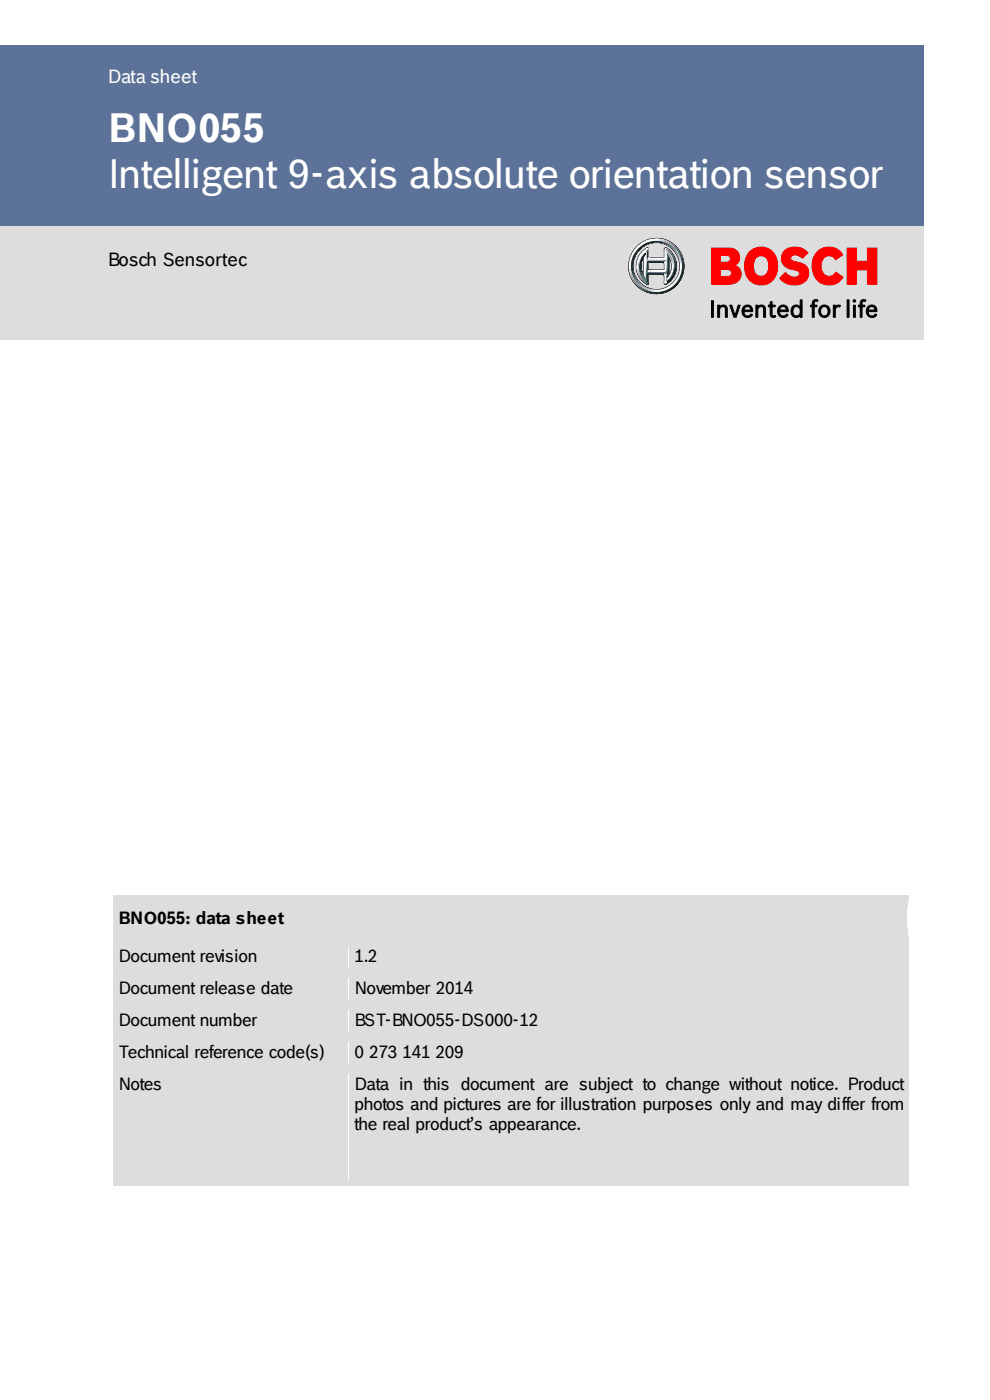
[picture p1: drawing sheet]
<svg xmlns="http://www.w3.org/2000/svg" width="210mm" height="297mm" viewBox="0 0 210 297" stroke-linecap="round" stroke-linejoin="round" font-family="sans-serif">
<defs><g id="words">
<g font-size="8.5" fill="#fff">
<text x="22.9" y="30.2">BNO055</text>
<text x="22.9" y="39.8">Intelligent 9-axis absolute orientation sensor</text>
</g>
<text font-size="4" fill="#fff" x="22.9" y="17.5">Data sheet</text>
<text font-size="4" x="22.9" y="56.5">Bosch Sensortec</text>
<g font-size="3.7">
<text x="25.2" y="196">BNO055: data sheet</text>
<text x="25.2" y="204.2">Document revision</text>
<text x="75.2" y="204.2">1.2</text>
<text x="25.2" y="211">Document release date</text>
<text x="75.2" y="211">November 2014</text>
<text x="25.2" y="217.8">Document number</text>
<text x="75.2" y="217.8">BST-BNO055-DS000-12</text>
<text x="25.2" y="224.6">Technical reference code(s)</text>
<text x="75.2" y="224.6">0</text>
<text x="78.3" y="224.6">273</text>
<text x="85.3" y="224.6">141 209</text>
<text x="25.2" y="231.4">Notes</text>
<text x="75.2" y="231.4">Data in this document are subject to change without notice. Product</text>
<text x="75.2" y="235.6">photos and pictures are for illustration purposes only and may differ from</text>
<text x="75.2" y="239.8">the real product’s appearance.</text>
</g>
</g></defs>
<path d="M0 9.6h195.8v38.4h-195.8z" fill-rule="evenodd" fill="#5d7298"/>
<g fill="#ddd">
<path d="M0 48h195.8v24h-195.8z" fill-rule="evenodd"/>
<path d="M24 190.1h168.5v2.6h-168.5z" fill-rule="evenodd"/>
<path d="M24 192.7h1.2v4.2h-1.2z" fill-rule="evenodd"/>
<path d="M191.6 192.7h.9v4.2h-.9z" fill-rule="evenodd"/>
<path d="M24 196.9h168.5v2.8h-168.5z" fill-rule="evenodd"/>
<path d="M25.2 192.7h166.4v4.2h-166.4z" fill-rule="evenodd"/>
<path d="M24 190.1h168.7v1.1h-168.7z" fill-rule="evenodd"/>
<path d="M24 198.6h168.7v1.1h-168.7z" fill-rule="evenodd"/>
<path d="M24 199.7h49.8v1.2h-49.8z" fill-rule="evenodd"/>
<path d="M24 200.9h1.2v4.2h-1.2z" fill-rule="evenodd"/>
<path d="M72.9 200.9h.9v4.2h-.9z" fill-rule="evenodd"/>
<path d="M24 205.1h49.8v1.4h-49.8z" fill-rule="evenodd"/>
<path d="M25.2 200.9h47.7v4.2h-47.7z" fill-rule="evenodd"/>
<path d="M74 199.7h118.7v1.2h-118.7z" fill-rule="evenodd"/>
<path d="M74 200.9h1.2v4.2h-1.2z" fill-rule="evenodd"/>
<path d="M191.9 200.9h.8v4.2h-.8z" fill-rule="evenodd"/>
<path d="M74 205.1h118.7v1.4h-118.7z" fill-rule="evenodd"/>
<path d="M75.2 200.9h116.7v4.2h-116.7z" fill-rule="evenodd"/>
<path d="M24 199.7h50v1.2h-50z" fill-rule="evenodd"/>
<path d="M74 199.7h118.7v1.2h-118.7z" fill-rule="evenodd"/>
<path d="M24 205.4h50v1.1h-50z" fill-rule="evenodd"/>
<path d="M74 205.4h118.7v1.1h-118.7z" fill-rule="evenodd"/>
<path d="M24 206.5h49.8v1.1h-49.8z" fill-rule="evenodd"/>
<path d="M24 207.6h1.2v4.3h-1.2z" fill-rule="evenodd"/>
<path d="M72.9 207.6h.9v4.3h-.9z" fill-rule="evenodd"/>
<path d="M24 211.9h49.8v1.4h-49.8z" fill-rule="evenodd"/>
<path d="M25.2 207.6h47.7v4.3h-47.7z" fill-rule="evenodd"/>
<path d="M74 206.5h118.7v1.1h-118.7z" fill-rule="evenodd"/>
<path d="M74 207.6h1.2v4.3h-1.2z" fill-rule="evenodd"/>
<path d="M191.9 207.6h.8v4.3h-.8z" fill-rule="evenodd"/>
<path d="M74 211.9h118.7v1.4h-118.7z" fill-rule="evenodd"/>
<path d="M75.2 207.6h116.7v4.3h-116.7z" fill-rule="evenodd"/>
<path d="M24 206.5h50v1.1h-50z" fill-rule="evenodd"/>
<path d="M74 206.5h118.7v1.1h-118.7z" fill-rule="evenodd"/>
<path d="M24 212.1h50v1.2h-50z" fill-rule="evenodd"/>
<path d="M74 212.1h118.7v1.2h-118.7z" fill-rule="evenodd"/>
<path d="M24 213.3h49.8v1.1h-49.8z" fill-rule="evenodd"/>
<path d="M24 214.4h1.2v4.3h-1.2z" fill-rule="evenodd"/>
<path d="M72.9 214.4h.9v4.3h-.9z" fill-rule="evenodd"/>
<path d="M24 218.7h49.8v1.4h-49.8z" fill-rule="evenodd"/>
<path d="M25.2 214.4h47.7v4.3h-47.7z" fill-rule="evenodd"/>
<path d="M74 213.3h118.7v1.1h-118.7z" fill-rule="evenodd"/>
<path d="M74 214.4h1.2v4.3h-1.2z" fill-rule="evenodd"/>
<path d="M191.9 214.4h.8v4.3h-.8z" fill-rule="evenodd"/>
<path d="M74 218.7h118.7v1.4h-118.7z" fill-rule="evenodd"/>
<path d="M75.2 214.4h116.7v4.3h-116.7z" fill-rule="evenodd"/>
<path d="M24 213.3h50v1.1h-50z" fill-rule="evenodd"/>
<path d="M74 213.3h118.7v1.1h-118.7z" fill-rule="evenodd"/>
<path d="M24 218.9h50v1.2h-50z" fill-rule="evenodd"/>
<path d="M74 218.9h118.7v1.2h-118.7z" fill-rule="evenodd"/>
<path d="M24 220.1h49.8v1.1h-49.8z" fill-rule="evenodd"/>
<path d="M24 221.2h1.2v4.2h-1.2z" fill-rule="evenodd"/>
<path d="M72.9 221.2h.9v4.2h-.9z" fill-rule="evenodd"/>
<path d="M24 225.4h49.8v1.4h-49.8z" fill-rule="evenodd"/>
<path d="M25.2 221.2h47.7v4.2h-47.7z" fill-rule="evenodd"/>
<path d="M74 220.1h118.7v1.1h-118.7z" fill-rule="evenodd"/>
<path d="M74 221.2h1.2v4.2h-1.2z" fill-rule="evenodd"/>
<path d="M191.9 221.2h.8v4.2h-.8z" fill-rule="evenodd"/>
<path d="M74 225.4h118.7v1.4h-118.7z" fill-rule="evenodd"/>
<path d="M75.2 221.2h116.7v4.2h-116.7z" fill-rule="evenodd"/>
<path d="M24 220.1h50v1.1h-50z" fill-rule="evenodd"/>
<path d="M74 220.1h118.7v1.1h-118.7z" fill-rule="evenodd"/>
<path d="M24 225.7h50v1.1h-50z" fill-rule="evenodd"/>
<path d="M74 225.7h118.7v1.1h-118.7z" fill-rule="evenodd"/>
<path d="M24 226.8h49.8v1.2h-49.8z" fill-rule="evenodd"/>
<path d="M24 228h1.2v4.2h-1.2z" fill-rule="evenodd"/>
<path d="M72.9 228h.9v4.2h-.9z" fill-rule="evenodd"/>
<path d="M24 232.2h49.8v19.5h-49.8z" fill-rule="evenodd"/>
<path d="M25.2 228h47.7v4.2h-47.7z" fill-rule="evenodd"/>
<path d="M74 226.8h118.7v1.2h-118.7z" fill-rule="evenodd"/>
<path d="M74 228h1.2v16.9h-1.2z" fill-rule="evenodd"/>
<path d="M191.9 228h.8v16.9h-.8z" fill-rule="evenodd"/>
<path d="M74 244.9h118.7v6.8h-118.7z" fill-rule="evenodd"/>
<path d="M75.2 228h116.7v4.2h-116.7z" fill-rule="evenodd"/>
<path d="M75.2 232.2h116.7v4.2h-116.7z" fill-rule="evenodd"/>
<path d="M75.2 236.4h116.7v4.3h-116.7z" fill-rule="evenodd"/>
<path d="M75.2 240.7h116.7v4.2h-116.7z" fill-rule="evenodd"/>
<path d="M24 226.8h50v1.2h-50z" fill-rule="evenodd"/>
<path d="M74 226.8h118.7v1.2h-118.7z" fill-rule="evenodd"/>
<path d="M24 250.6h50v1.1h-50z" fill-rule="evenodd"/>
<path d="M74 250.6h118.7v1.1h-118.7z" fill-rule="evenodd"/>
</g>
<g fill="#000" stroke="#000" stroke-width=".21">
<path d="M135.5 53.1l-.1 .1z" fill-rule="evenodd"/>
<path d="M135.6 52.9l-.1 .2z" fill-rule="evenodd"/>
<path d="M135.6 52.9h.2l-.2 .1z" fill-rule="evenodd"/>
<path d="M135.6 52.9h.2l-.2 .1z" fill-rule="evenodd"/>
<path d="M135.7 52.8h.2z" fill-rule="evenodd"/>
<path d="M135.8 52.7l.2-.1z" fill-rule="evenodd"/>
<path d="M136.2 54.9v.3z" fill-rule="evenodd"/>
<path d="M136.3 54.8v.2z" fill-rule="evenodd"/>
<path d="M136.8 54.1l-.6 .8z" fill-rule="evenodd"/>
<path d="M137.5 55.6v1.7h3.4v-1.7zM137.4 55.6h3.7v1.8h-3.7zM136.6 54.5a3.4 3.4 0 0 0 0 3.9zM141.9 54.4v4.1a3.7 3.7 0 0 0 0-4.1zM141.7 54.1a3.7 3.7 0 0 1 0 4.9zM136.8 54.1v4.9a3.7 3.7 0 0 1 0-4.9zM136.3 53.5a4.2 4.2 0 0 0 1.1 6.7l.1-2h3.6v2a4.1 4.1 0 0 0 0-7.4v2l-3.6 .1-.2-2.1a1.16 1.16 0 0 0-1 .7zM136.2 53.4l.9-.7h.3l.1 2h3.4v-1.9l.3-.2a4.4 4.4 0 0 1-.1 7.7l-.2-.2v-1.8h-3.4l-.1 2a4.2 4.2 0 0 1-1.2-6.9zM134.2 56.5a5 5 0 0 0 10 0 5 5 0 0 0-10 0zM134.1 56.5a5.2 5.2 0 0 1 10.3 0 5.2 5.2 0 0 1-10.3 0zM133.5 56.5a5.8 5.8 0 0 0 11.5 0 5.8 5.8 0 0 0-11.5 0zM133.3 56.5a5.9 5.9 0 0 1 11.8 0 5.9 5.9 0 0 1-11.8 0z" fill-rule="evenodd"/>
<path d="M141.7 54.1l.2 .3-.2 4.5z" fill-rule="evenodd"/>
<path d="M141.3 60.2l.9-.6z" fill-rule="evenodd"/>
<path d="M142 59.6l.2-.1z" fill-rule="evenodd"/>
<path d="M142.3 59.3l-.1 .2z" fill-rule="evenodd"/>
<path d="M142.4 59.2l-.1 .2z" fill-rule="evenodd"/>
<path d="M141.3 60.2l.2-.1z" fill-rule="evenodd"/>
<path d="M143 60.9l.2-.1z" fill-rule="evenodd"/>
<path d="M143.1 60.8l.2-.1z" fill-rule="evenodd"/>
<path d="M143.3 60.5l-.1 .2z" fill-rule="evenodd"/>
<path d="M143.3 60.5l-.1 .2z" fill-rule="evenodd"/>
<path d="M143.3 60.5l.2-.1z" fill-rule="evenodd"/>
<path d="M143.6 60.3l-.1 .2z" fill-rule="evenodd"/>
<path d="M150.9 63.8h.4v3.6h-.4z" fill-rule="evenodd"/>
<path d="M152.2 64.8h.4v.4a.88 .88 0 0 1 1.1-.4 .88 .88 0 0 1 .6 1v1.6h-.5v-1.7a.61 .61 0 0 0-.6-.6 .61 .61 0 0 0-.6 .7v1.6h-.4z" fill-rule="evenodd"/>
<path d="M154.8 64.8h.4l.7 2.1 .7-2.1h.4l-.9 2.6h-.4z" fill-rule="evenodd"/>
<path d="M158.1 65.2l-.3 .6h1.4l-.3-.6-.4-.1zM157.7 65.1a1.13 1.13 0 0 1 1.4-.2 1.13 1.13 0 0 1 .5 1.3h-1.8a.78 .78 0 0 0 .5 .8 .78 .78 0 0 0 1-.4l.3 .2a1.27 1.27 0 0 1-1.8 .4 1.27 1.27 0 0 1-.3-1.8z" fill-rule="evenodd"/>
<path d="M160.3 64.8h.4v.4a.88 .88 0 0 1 1.1-.4 .88 .88 0 0 1 .6 1v1.6h-.5v-1.7a.61 .61 0 0 0-.6-.6 .61 .61 0 0 0-.6 .7v1.6h-.4z" fill-rule="evenodd"/>
<path d="M163.4 64.1l.4-.1v.8h.6v.3h-.6v1.6l.1 .3 .5-.1 .2 .3a.76 .76 0 0 1-1.2-.4v-1.7h-.4v-.3h.4z" fill-rule="evenodd"/>
<path d="M165.7 65.2l-.3 .6h1.4l-.3-.6-.4-.1zM165.2 65.1a1.14 1.14 0 0 1 1.4-.2 1.14 1.14 0 0 1 .6 1.3h-1.9a.79 .79 0 0 0 .6 .8 .79 .79 0 0 0 .9-.4l.3 .2a1.26 1.26 0 0 1-1.7 .4 1.26 1.26 0 0 1-.3-1.8z" fill-rule="evenodd"/>
<path d="M168.4 65.3a.99 .99 0 0 0-.2 1.1 .99 .99 0 0 0 .9 .6 .97 .97 0 0 0 .6-1.2 .97 .97 0 0 0-1.2-.6zM168.2 65l.4-.2h.5l.6 .4v-1.5h.4v3.7h-.4v-.5a1.09 1.09 0 0 1-1.3 .4 1.09 1.09 0 0 1-.6-1.2l.1-.7z" fill-rule="evenodd"/>
<path d="M172.6 63.7l.4-.1 .5 .1-.1 .3h-.5l-.2 .2v.6h.6v.3h-.6v2.3h-.4v-2.3h-.4v-.3h.4v-.7z" fill-rule="evenodd"/>
<path d="M174.3 65.3a.96 .96 0 0 0-.2 1.3 .96 .96 0 0 0 1.2 .3 .97 .97 0 0 0 .3-1.2 .97 .97 0 0 0-1.2-.5zM173.6 66a1.28 1.28 0 0 1 2.5 0 1.28 1.28 0 0 1-2.5 0z" fill-rule="evenodd"/>
<path d="M176.7 64.8h.5v.4l.4-.4h.7l-.2 .4a.65 .65 0 0 0-.7 .1 .65 .65 0 0 0-.2 .6v1.5h-.5z" fill-rule="evenodd"/>
<path d="M179.7 63.7h.4v3.7h-.4z" fill-rule="evenodd"/>
<path d="M181 64.8h.4v2.6h-.4zM180.9 63.9a.3 .3 0 0 1 .6 0 .3 .3 0 0 1-.6 0z" fill-rule="evenodd"/>
<path d="M182.7 63.7l.5-.1 .5 .1-.1 .3h-.6l-.1 .2-.1 .6h.6v.3h-.6v2.3h-.4v-2.3h-.3v-.3h.3l.1-.7z" fill-rule="evenodd"/>
<path d="M184.5 65.2l-.3 .6h1.4l-.3-.6-.4-.1zM184 65.1a1.14 1.14 0 0 1 1.4-.2 1.14 1.14 0 0 1 .6 1.3h-1.9a.79 .79 0 0 0 .6 .8 .79 .79 0 0 0 .9-.4l.3 .2a1.26 1.26 0 0 1-1.7 .4 1.26 1.26 0 0 1-.3-1.8z" fill-rule="evenodd"/>
</g>
<g fill="#fff" stroke="#fff" stroke-width=".21">
<path d="M152.7 57.2v1.5l1.5 .1a.83 .83 0 0 0 1-.9 .83 .83 0 0 0-1-.7zM152.7 54.2v1.5h1.5a.77 .77 0 0 0 .8-.7 .77 .77 0 0 0-.8-.8zM151 52.7h3.5a1.94 1.94 0 0 1 2.3 1.2 1.94 1.94 0 0 1-1 2.4 1.95 1.95 0 0 1 1.4 2 1.95 1.95 0 0 1-1.6 1.9l-4.6 .1z" fill-rule="evenodd"/>
<path d="M160.5 54.6a2.76 2.76 0 0 0 .2 4 1.77 1.77 0 0 0 2.4-2.1 1.74 1.74 0 0 0-.7-1.9 1.74 1.74 0 0 0-1.9 0zM159.1 53.4a3.5 3.5 0 0 1 4-.5 3.5 3.5 0 0 1 1.8 3.6 3.5 3.5 0 0 1-2.5 3.8 3.5 3.5 0 0 1-4.1-2.1 4.8 4.8 0 0 1 .8-4.8z" fill-rule="evenodd"/>
<path d="M166.4 53.3a3.6 3.6 0 0 1 4.9 .4l-1.1 1.1a1.64 1.64 0 0 0-2.5-.4 .97 .97 0 0 0 1.2 1.3h.2a2.34 2.34 0 0 1 2.4 2.2 2.34 2.34 0 0 1-2.2 2.5 3.6 3.6 0 0 1-3.8-1.4l1.1-1.1a1.86 1.86 0 0 0 3 .4v-.2a1.54 1.54 0 0 0-1.6-1 2.28 2.28 0 0 1-2.1-1.4 2.28 2.28 0 0 1 .5-2.4z" fill-rule="evenodd"/>
<path d="M173.3 53.6a3.4 3.4 0 0 1 5.4 .5l-1.4 .9a1.77 1.77 0 0 0-2.2-.6 1.77 1.77 0 0 0-1 2 1.84 1.84 0 0 0 .7 1.9 1.84 1.84 0 0 0 1.9 .2l.6-.7 1.4 1a3.4 3.4 0 0 1-3.9 1.5 3.4 3.4 0 0 1-2.5-3.3 4.5 4.5 0 0 1 1-3.4z" fill-rule="evenodd"/>
<path d="M179.7 52.7h1.9v2.8h2.4v-2.8h1.9v7.6h-1.9v-3.1h-2.4v3.1h-1.9z" fill-rule="evenodd"/>
<path d="M137.4 55.6v1.8h3.6v-1.8zM136.6 54.2a3.6 3.6 0 0 0 0 4.5zM141.8 54.2v4.6a3.8 3.8 0 0 0 0-4.6zM136.3 53.5l1-.8 .1 2.1h3.6v-1.8l.1-.2a3.7 3.7 0 0 1 2.3 3.7 4.1 4.1 0 0 1-2.3 3.7l-.1-.1v-1.9h-3.6l-.1 2a4.2 4.2 0 0 1-1-6.7zM134.1 56.5a5.1 5.1 0 0 0 10.2 0 5.1 5.1 0 0 0-10.2 0zM133.4 56.5a5.8 5.8 0 0 1 11.6 0 5.8 5.8 0 0 1-11.6 0z" fill-rule="evenodd"/>
<path d="M151 63.9h.3v3.4h-.3z" fill-rule="evenodd"/>
<path d="M152.3 64.8h.3v.4a.85 .85 0 0 1 1-.4 .85 .85 0 0 1 .6 1v1.5h-.3v-1.6a.66 .66 0 0 0-.7-.7 .66 .66 0 0 0-.6 .8v1.5h-.3z" fill-rule="evenodd"/>
<path d="M154.8 64.8h.4l.7 2.2 .7-2.2h.3l-.8 2.5h-.4z" fill-rule="evenodd"/>
<path d="M157.9 65.3l-.1 .6h1.4a.72 .72 0 0 0-.4-.8 .72 .72 0 0 0-.9 .2zM157.7 65.1a1.08 1.08 0 0 1 1.3-.2 1.08 1.08 0 0 1 .6 1.2h-1.8a.82 .82 0 0 0 .5 1 .82 .82 0 0 0 1-.4l.1 .1a.95 .95 0 0 1-.8 .6 .95 .95 0 0 1-.9-.4l-.3-.9z" fill-rule="evenodd"/>
<path d="M160.4 64.8h.3v.4a.86 .86 0 0 1 1-.4 .86 .86 0 0 1 .6 1v1.5h-.3v-1.6a.66 .66 0 0 0-.7-.7 .66 .66 0 0 0-.6 .8v1.5h-.3z" fill-rule="evenodd"/>
<path d="M163.4 64.1h.3v.7h.7v.3h-.7v1.6l.2 .4h.5a.49 .49 0 0 1-.4 .3 .49 .49 0 0 1-.5-.3l-.1-2h-.4v-.3h.4z" fill-rule="evenodd"/>
<path d="M165.5 65.3l-.2 .6h1.5a.71 .71 0 0 0-.4-.8 .71 .71 0 0 0-.9 .2zM165.3 65.1a1.08 1.08 0 0 1 1.3-.2 1.08 1.08 0 0 1 .5 1.2h-1.8a.84 .84 0 0 0 .5 1 .84 .84 0 0 0 1.1-.4l.1 .1a.76 .76 0 0 1-1.2 .5 1.35 1.35 0 0 1-.5-2.2z" fill-rule="evenodd"/>
<path d="M168.3 65.3a1.14 1.14 0 0 0 .6 1.8 1.03 1.03 0 0 0 .9-1.1 1.03 1.03 0 0 0-1.1-.9zM168.1 65.1a1.09 1.09 0 0 1 1.6 .1l.1-1.5h.3v3.6h-.3l-.1-.4a1.06 1.06 0 0 1-1.3 .4 1.06 1.06 0 0 1-.6-1.2z" fill-rule="evenodd"/>
<path d="M172.6 63.8l.4-.1h.4v.3l-.5-.1-.2 .3v.6h.5v.3h-.6v2.2h-.3v-2.2h-.3v-.3h.3l.1-.7z" fill-rule="evenodd"/>
<path d="M174.2 65.3a1.01 1.01 0 0 0-.1 1.3 1.01 1.01 0 0 0 1.2 .4 1.02 1.02 0 0 0 .4-1.3 1.02 1.02 0 0 0-1.3-.5zM173.6 66a1.25 1.25 0 0 1 2.5 0 1.25 1.25 0 0 1-2.5 0z" fill-rule="evenodd"/>
<path d="M176.8 64.8h.3v.4a.65 .65 0 0 1 1.1-.2l-.1 .1a.71 .71 0 0 0-.8 .1 .71 .71 0 0 0-.2 .7v1.4h-.3z" fill-rule="evenodd"/>
<path d="M179.7 63.7h.3v3.6h-.3z" fill-rule="evenodd"/>
<path d="M181.1 64.8h.3v2.5h-.3zM181 63.9a.22 .22 0 0 1 .4 0 .22 .22 0 0 1-.4 0z" fill-rule="evenodd"/>
<path d="M182.7 63.8l.5-.1h.4l-.1 .3-.5-.1-.2 .3v.6h.6v.3h-.6v2.2h-.3v-2.2h-.4v-.3h.4v-.7z" fill-rule="evenodd"/>
<path d="M184.5 65.2l-.4 .7h1.5a.71 .71 0 0 0-.3-.8 .71 .71 0 0 0-.8 .1zM184.1 65.1a1.08 1.08 0 0 1 1.3-.2 1.08 1.08 0 0 1 .5 1.2h-1.8a.84 .84 0 0 0 .5 1 .84 .84 0 0 0 1.1-.4l.1 .1a.76 .76 0 0 1-1.2 .5 1.35 1.35 0 0 1-.5-2.2z" fill-rule="evenodd"/>
<path d="M135 52.7a5.6 5.6 0 0 1 4.3-1.9v.1a5.6 5.6 0 0 0-5.7 5.6h-.1a5.6 5.6 0 0 1 1.5-3.8z" fill-rule="evenodd"/>
<path d="M139.2 50.8h.2v.1h-.2z" fill-rule="evenodd"/>
<path d="M133.5 56.4h.1v.2h-.1z" fill-rule="evenodd"/>
<path d="M139.2 61.6h.2v.2h-.2z" fill-rule="evenodd"/>
<path d="M139.3 61.6a5.1 5.1 0 0 0 5.1-5.1h.1a5.3 5.3 0 0 1-5.2 5.3z" fill-rule="evenodd"/>
<path d="M144.4 56.4h.1v.2h-.1z" fill-rule="evenodd"/>
<path d="M136.9 53.7v5.6l-.2-.8v-4z" fill-rule="evenodd"/>
<path d="M142.6 56.5h.2a3.8 3.8 0 0 1-1.2 2.8l.3-.6a3.5 3.5 0 0 0 .7-2.2z" fill-rule="evenodd"/>
<path d="M142.6 56.4h.2v.2h-.2z" fill-rule="evenodd"/>
<path d="M137.7 57.5h3.3l.1-1.7h.1v1.6l-.1 .2h-3.4z" fill-rule="evenodd"/>
<path d="M141.1 55.7h.1v.2h-.1z" fill-rule="evenodd"/>
<path d="M137.6 57.5h.3l-.1 .1h-.2z" fill-rule="evenodd"/>
<path d="M136.3 53.5l.9-.7 .2 .1h-.1a4.1 4.1 0 0 0-2 3.6h-.2a4.3 4.3 0 0 1 1.2-3z" fill-rule="evenodd"/>
<path d="M137.6 54.8h3.4l.1-1.9 .1-.1 .3 .1v.2l-.3-.2v1.9l-.1 .2h-3.5z" fill-rule="evenodd"/>
<path d="M135.1 56.4h.2v.2h-.2z" fill-rule="evenodd"/>
<path d="M137.7 54.8h.2l-.1 .2h-.2z" fill-rule="evenodd"/>
<path d="M141.2 52.8l.2 .3z" fill-rule="evenodd"/>
<path d="M141.1 59.7h.1v.2h-.1z" fill-rule="evenodd"/>
<path d="M137.1 52.9h.3l-.3 .1z" fill-rule="evenodd"/>
<path d="M141.1 58.4h.1v1.4h-.1z" fill-rule="evenodd"/>
<path d="M141.1 58.3h.1v.2h-.1z" fill-rule="evenodd"/>
</g>
<g fill="#585858" stroke="#585858" stroke-width=".21">
<path d="M135.3 52.1a5.9 5.9 0 0 1 4-1.5v.2a5.8 5.8 0 0 0-5.8 5.7h-.1a5.9 5.9 0 0 1 1.9-4.4z" fill-rule="evenodd"/>
<path d="M139.2 50.6h.2v.2h-.2z" fill-rule="evenodd"/>
<path d="M133.4 56.4h.1v.2h-.1z" fill-rule="evenodd"/>
<path d="M139.2 61.5h.2v.2h-.2z" fill-rule="evenodd"/>
<path d="M144.2 56.5h.2a5.1 5.1 0 0 1-5.1 5.2v-.2a5 5 0 0 0 4.9-5z" fill-rule="evenodd"/>
<path d="M144.2 56.4h.2v.2h-.2z" fill-rule="evenodd"/>
<path d="M136.8 54.1v4.8l-.2-.4v-4z" fill-rule="evenodd"/>
<path d="M142.5 56.5h.2a3.9 3.9 0 0 1-1 2.4l.7-1.5z" fill-rule="evenodd"/>
<path d="M142.5 56.4h.2v.2h-.2z" fill-rule="evenodd"/>
<path d="M137.7 57.3h3.2v-1.5h.2l-.1 1.7h-3.3z" fill-rule="evenodd"/>
<path d="M137.7 57.3h.2v.2h-.2z" fill-rule="evenodd"/>
<path d="M140.9 55.8l.2-.1v.2l-.2 .1z" fill-rule="evenodd"/>
<path d="M136.2 53.4l1-.7h.2a3.8 3.8 0 0 0-2.2 3l-.1 .8h-.1l.3-1.7z" fill-rule="evenodd"/>
<path d="M137.7 54.7h3.2v-1.7h.2v1.8l-3.4 .1z" fill-rule="evenodd"/>
<path d="M140.9 58.5h.2v1.4h-.2z" fill-rule="evenodd"/>
<path d="M140.9 59.8h.2v.2h-.2z" fill-rule="evenodd"/>
<path d="M135 56.4h.1v.2h-.1z" fill-rule="evenodd"/>
<path d="M137.3 52.6l.1 .3-.2-.1z" fill-rule="evenodd"/>
<path d="M140.9 52.9h.2v.3h-.2z" fill-rule="evenodd"/>
<path d="M137.7 54.7h.2v.2h-.2z" fill-rule="evenodd"/>
<path d="M140.9 58.4l.2-.1v.3h-.2z" fill-rule="evenodd"/>
</g>
<g fill="#4b4b4b" stroke="#4b4b4b" stroke-width=".21">
<path d="M133.7 58.6l.2-.1 .1 .2-.2 .1z" fill-rule="evenodd"/>
<path d="M141.4 51l.2 .1-.1 .2-.2-.1z" fill-rule="evenodd"/>
<path d="M141.5 51.1l.2 .1-.1 .1-.2-.1z" fill-rule="evenodd"/>
<path d="M141.5 51.1l.2 .1-.1 .1-.2-.1z" fill-rule="evenodd"/>
<path d="M133.7 58.5l.2-.1v.3h-.1z" fill-rule="evenodd"/>
<path d="M133.7 58.6l.2-.1 .1 .2-.2 .1z" fill-rule="evenodd"/>
<path d="M137.3 61.1l.2 .1-.1 .1-.2-.1z" fill-rule="evenodd"/>
<path d="M137.3 61.1l.2 .1-.1 .1-.2-.1z" fill-rule="evenodd"/>
<path d="M143.8 54.6l.2-.1 .1 .2-.2 .1z" fill-rule="evenodd"/>
<path d="M143.8 54.6l.2-.1 .1 .2-.2 .1z" fill-rule="evenodd"/>
<path d="M135.3 58h.1l.1 .2h-.2z" fill-rule="evenodd"/>
<path d="M135.3 58h.1l.1 .2h-.2z" fill-rule="evenodd"/>
<path d="M135.2 57.9h.2v.2h-.1z" fill-rule="evenodd"/>
<path d="M137.3 52.7l.1 .4z" fill-rule="evenodd"/>
<path d="M141.2 52.7h.2v.2l-.2-.1z" fill-rule="evenodd"/>
</g>
<g fill="#494949" stroke="#494949" stroke-width=".21">
<path d="M133.8 58.7l.1-.1 .1 .2-.1 .1z" fill-rule="evenodd"/>
<path d="M141.6 51.1l.2 .1-.1 .1h-.2z" fill-rule="evenodd"/>
<path d="M137.7 57.3h.2l-.1 .2h-.2z" fill-rule="evenodd"/>
<path d="M135.3 58.1l.1-.1 .1 .2-.1 .1z" fill-rule="evenodd"/>
<path d="M141.3 52.6l.1 .1v.2l-.2-.1z" fill-rule="evenodd"/>
<path d="M137.7 54.7h.2l-.1 .2h-.2z" fill-rule="evenodd"/>
<path d="M140.9 58.3h.2v.2h-.2z" fill-rule="evenodd"/>
</g>
<g fill="#484848" stroke="#484848" stroke-width=".21">
<path d="M133.8 58.8l.2-.1 .1 .2-.2 .1z" fill-rule="evenodd"/>
<path d="M137.1 61l.2 .1-.1 .1-.1-.1z" fill-rule="evenodd"/>
<path d="M143.7 54.4l.2-.1 .1 .2-.2 .1z" fill-rule="evenodd"/>
<path d="M142.4 55.6l.1-.1 .1 .2-.2 .1z" fill-rule="evenodd"/>
<path d="M135.3 58.2l.2-.1v.2l-.1 .1z" fill-rule="evenodd"/>
<path d="M137.4 52.7v.4z" fill-rule="evenodd"/>
<path d="M141.3 52.6l.2 .2-.1 .1-.2-.1z" fill-rule="evenodd"/>
</g>
<g fill="#474747" stroke="#474747" stroke-width=".21">
<path d="M133.9 58.9l.1-.1 .1 .2-.1 .1z" fill-rule="evenodd"/>
<path d="M141.7 51.2h.2l-.1 .2-.2-.1z" fill-rule="evenodd"/>
<path d="M137.6 57.3h.2v.2h-.2z" fill-rule="evenodd"/>
<path d="M140.9 55.7h.2v.2h-.2z" fill-rule="evenodd"/>
<path d="M140.9 60h.2v.2h-.1z" fill-rule="evenodd"/>
<path d="M135.4 58.3l.1-.1 .1 .2h-.2z" fill-rule="evenodd"/>
<path d="M141.3 52.7l.2 .1-.1 .1-.2-.1z" fill-rule="evenodd"/>
<path d="M141.3 52.7l.2 .1-.1 .1-.1-.1z" fill-rule="evenodd"/>
<path d="M137.6 54.7h.2v.2h-.2z" fill-rule="evenodd"/>
</g>
<g fill="#464646" stroke="#464646" stroke-width=".21">
<path d="M133.9 59l.2-.1 .1 .2-.2 .1z" fill-rule="evenodd"/>
<path d="M141.8 51.2l.2 .1-.1 .1h-.2z" fill-rule="evenodd"/>
<path d="M136.9 60.9l.2 .1v.2l-.2-.1z" fill-rule="evenodd"/>
<path d="M143.7 54.2l.1-.1 .1 .2-.2 .1z" fill-rule="evenodd"/>
<path d="M135.4 58.3h.1l.1 .2h-.1z" fill-rule="evenodd"/>
<path d="M141.4 52.7l.1 .1v.1l-.2-.1z" fill-rule="evenodd"/>
</g>
<g fill="#454545" stroke="#454545" stroke-width=".21">
<path d="M134 59.1l.1-.1 .1 .2-.1 .1z" fill-rule="evenodd"/>
<path d="M142.3 55.4h.2v.2h-.1z" fill-rule="evenodd"/>
<path d="M135.4 58.4l.1-.1 .1 .2-.1 .1z" fill-rule="evenodd"/>
<path d="M137.4 52.7v.4z" fill-rule="evenodd"/>
<path d="M141.4 52.7l.2 .1-.1 .1-.2-.1z" fill-rule="evenodd"/>
<path d="M140.9 58.3h.2v.2h-.2z" fill-rule="evenodd"/>
</g>
<g fill="#434343" stroke="#434343" stroke-width=".21">
<path d="M134 59.2l.2-.1 .1 .2-.2 .1z" fill-rule="evenodd"/>
<path d="M136.8 60.8l.2 .1-.1 .2-.2-.1z" fill-rule="evenodd"/>
<path d="M143.6 54.1l.1-.1 .1 .2h-.1z" fill-rule="evenodd"/>
<path d="M140.9 55.7h.2v.1l-.2 .1z" fill-rule="evenodd"/>
<path d="M135.5 58.5l.1-.1 .1 .2-.2 .1z" fill-rule="evenodd"/>
<path d="M137.4 52.7v.4z" fill-rule="evenodd"/>
<path d="M141.4 52.7l.2 .2-.1 .1-.1-.1z" fill-rule="evenodd"/>
</g>
<g fill="#424242" stroke="#424242" stroke-width=".21">
<path d="M134.1 59.3l.1-.1 .1 .2-.1 .1z" fill-rule="evenodd"/>
<path d="M142 51.3l.2 .1-.1 .2-.1-.1z" fill-rule="evenodd"/>
<path d="M142.3 55.3l.1-.1 .1 .2-.2 .1z" fill-rule="evenodd"/>
<path d="M137.6 57.3h.2v.2h-.2z" fill-rule="evenodd"/>
<path d="M135.5 58.6l.1-.1 .1 .2h-.1z" fill-rule="evenodd"/>
<path d="M141.5 52.8l.1 .1v.1l-.2-.1z" fill-rule="evenodd"/>
<path d="M137.6 54.7h.2v.2h-.2z" fill-rule="evenodd"/>
</g>
<g fill="#414141" stroke="#414141" stroke-width=".21">
<path d="M134.1 59.4l.2-.1 .1 .2h-.2z" fill-rule="evenodd"/>
<path d="M142.1 51.4l.2 .1-.1 .1-.1-.1z" fill-rule="evenodd"/>
<path d="M136.6 60.8l.2 .1-.1 .1-.1-.1z" fill-rule="evenodd"/>
<path d="M143.5 53.9l.1-.1 .1 .2-.1 .1z" fill-rule="evenodd"/>
<path d="M140.9 60h.2v.2h-.1z" fill-rule="evenodd"/>
<path d="M135.5 58.7l.2-.1 .1 .1-.2 .1z" fill-rule="evenodd"/>
<path d="M141.5 52.8l.2 .1-.1 .1-.2-.1z" fill-rule="evenodd"/>
<path d="M141.5 52.8l.2 .1-.1 .1-.2-.1z" fill-rule="evenodd"/>
<path d="M141.5 52.8l.2 .1-.1 .1-.2-.1z" fill-rule="evenodd"/>
<path d="M140.9 58.3h.2v.2h-.2z" fill-rule="evenodd"/>
</g>
<g fill="#404040" stroke="#404040" stroke-width=".21">
<path d="M134.2 59.5l.1-.1 .1 .2h-.1z" fill-rule="evenodd"/>
<path d="M140.9 55.7l.2-.1v.2h-.2z" fill-rule="evenodd"/>
<path d="M135.6 58.7l.1-.1 .1 .2-.1 .1z" fill-rule="evenodd"/>
<path d="M137.4 52.7v.4z" fill-rule="evenodd"/>
</g>
<g fill="#3e3e3e" stroke="#3e3e3e" stroke-width=".21">
<path d="M134.2 59.6l.2-.1 .1 .1-.2 .1z" fill-rule="evenodd"/>
<path d="M136.5 60.7l.1 .1v.1l-.2-.1z" fill-rule="evenodd"/>
<path d="M143.4 53.7h.1l.1 .1-.1 .1z" fill-rule="evenodd"/>
<path d="M140.9 60.1l.2-.1v.2l-.1 .1z" fill-rule="evenodd"/>
<path d="M135.6 58.8l.1-.1 .2 .2h-.2z" fill-rule="evenodd"/>
<path d="M141.6 52.9l.2 .1-.1 .1-.2-.1z" fill-rule="evenodd"/>
<path d="M140.9 58.3h.2v.2h-.2z" fill-rule="evenodd"/>
</g>
<g fill="#3d3d3d" stroke="#3d3d3d" stroke-width=".21">
<path d="M134.3 59.6h.1l.1 .1-.1 .1z" fill-rule="evenodd"/>
<path d="M142.4 51.5l.1 .1v.2l-.2-.1z" fill-rule="evenodd"/>
<path d="M134.3 59.6h.1l.1 .1-.1 .1z" fill-rule="evenodd"/>
<path d="M142.2 55h.1l.1 .1-.2 .1z" fill-rule="evenodd"/>
<path d="M137.6 57.3h.2v.2h-.2z" fill-rule="evenodd"/>
<path d="M135.7 58.8h.1l.1 .1-.1 .1z" fill-rule="evenodd"/>
<path d="M135.7 58.8h.1l.1 .1-.1 .1z" fill-rule="evenodd"/>
<path d="M137.4 52.7v.4z" fill-rule="evenodd"/>
<path d="M137.6 54.7h.2v.2h-.2z" fill-rule="evenodd"/>
</g>
<g fill="#0a0a0a" stroke="#0a0a0a" stroke-width=".21">
<path d="M137.3 61.9l.1 .1z" fill-rule="evenodd"/>
<path d="M137.4 62l.2 .1z" fill-rule="evenodd"/>
<path d="M144.9 55.9l.1 .2z" fill-rule="evenodd"/>
<path d="M137.3 61.9l.1 .1z" fill-rule="evenodd"/>
<path d="M141 51.7l.2 .1z" fill-rule="evenodd"/>
<path d="M141.2 51.8l.1 .1z" fill-rule="evenodd"/>
<path d="M134.5 58.3l.1 .2z" fill-rule="evenodd"/>
<path d="M134.4 58.2l.1 .1z" fill-rule="evenodd"/>
<path d="M134.5 58.3l.1 .2z" fill-rule="evenodd"/>
<path d="M141.2 51.8l.1 .1z" fill-rule="evenodd"/>
<path d="M136.1 57.7l.1 .2z" fill-rule="evenodd"/>
<path d="M136.1 57.7l.1 .2z" fill-rule="evenodd"/>
<path d="M136 57.6l.2 .2z" fill-rule="evenodd"/>
<path d="M137 60l.3 .2 .1-.3v.3l-.2 .1z" fill-rule="evenodd"/>
<path d="M137 60l.3 .2 .1-.1v.1l-.2 .1z" fill-rule="evenodd"/>
<path d="M137 60l.4 .3h-.2z" fill-rule="evenodd"/>
<path d="M137.4 53l.1 .2z" fill-rule="evenodd"/>
</g>
<g fill="#090909" stroke="#090909" stroke-width=".21">
<path d="M137.6 62l.2 .1z" fill-rule="evenodd"/>
<path d="M137.8 62.1h.2z" fill-rule="evenodd"/>
<path d="M140.7 51.6l.1 .1z" fill-rule="evenodd"/>
<path d="M140.8 51.6l.2 .2z" fill-rule="evenodd"/>
<path d="M134.3 57.8l.1 .2z" fill-rule="evenodd"/>
<path d="M134.4 58l.1 .2z" fill-rule="evenodd"/>
<path d="M136 57.5l.1 .1z" fill-rule="evenodd"/>
<path d="M135.9 57.4l.2 .1z" fill-rule="evenodd"/>
<path d="M141.2 60.2h.2z" fill-rule="evenodd"/>
<path d="M137 60l.3 .2 .1-.3 .1 .3a.28 .28 0 0 1-.3 .1 .28 .28 0 0 1-.2-.3z" fill-rule="evenodd"/>
<path d="M137 60l.3 .2 .1-.3 .1 .2-.3 .2z" fill-rule="evenodd"/>
<path d="M137 60l.3 .2 .1-.3 .1 .3a.26 .26 0 0 1-.3 .1 .26 .26 0 0 1-.2-.3z" fill-rule="evenodd"/>
<path d="M143.3 56.1l.1 .2z" fill-rule="evenodd"/>
<path d="M140.8 58.2h.2v.3z" fill-rule="evenodd"/>
</g>
<g fill="#080808" stroke="#080808" stroke-width=".21">
<path d="M137.9 62.1l.2 .1z" fill-rule="evenodd"/>
<path d="M138.1 62.1l.2 .1z" fill-rule="evenodd"/>
<path d="M144.9 56.1l.1 .2z" fill-rule="evenodd"/>
<path d="M140.3 51.5l.2 .1z" fill-rule="evenodd"/>
<path d="M140.5 51.5l.2 .2z" fill-rule="evenodd"/>
<path d="M134.2 57.5l.2 .2z" fill-rule="evenodd"/>
<path d="M134.3 57.7l.1 .1z" fill-rule="evenodd"/>
<path d="M135.9 57.2l.1 .2z" fill-rule="evenodd"/>
<path d="M135.9 57.1l.1 .2z" fill-rule="evenodd"/>
<path d="M137.1 60.1l.2 .1 .1-.3a.21 .21 0 0 1 0 .3 .21 .21 0 0 1-.3 0z" fill-rule="evenodd"/>
<path d="M137 60.1l.3 .1 .1-.3a.21 .21 0 0 1 0 .3 .21 .21 0 0 1-.3 0z" fill-rule="evenodd"/>
<path d="M137 60.1l.3 .1 .1-.3a.21 .21 0 0 1 0 .3 .21 .21 0 0 1-.3 0z" fill-rule="evenodd"/>
<path d="M137 60.1l.3 .1 .1-.3 .1 .2-.3 .2z" fill-rule="evenodd"/>
<path d="M137.4 53l.1 .2z" fill-rule="evenodd"/>
<path d="M143.3 56.2l.1 .2z" fill-rule="evenodd"/>
</g>
<g fill="#070707" stroke="#070707" stroke-width=".21">
<path d="M138.3 62.2l.2 .1z" fill-rule="evenodd"/>
<path d="M138.5 62.2l.1 .1z" fill-rule="evenodd"/>
<path d="M138.6 62.2h.2z" fill-rule="evenodd"/>
<path d="M145 56.2v.2z" fill-rule="evenodd"/>
<path d="M139.8 51.4h.2z" fill-rule="evenodd"/>
<path d="M139.9 51.4l.2 .1z" fill-rule="evenodd"/>
<path d="M140.1 51.5l.2 .1z" fill-rule="evenodd"/>
<path d="M134.2 57v.2z" fill-rule="evenodd"/>
<path d="M134.2 57.1l.1 .3z" fill-rule="evenodd"/>
<path d="M134.2 57.3l.1 .2z" fill-rule="evenodd"/>
<path d="M135.9 57l.1 .2z" fill-rule="evenodd"/>
<path d="M135.9 56.9l.1 .2z" fill-rule="evenodd"/>
<path d="M135.9 56.8v.2z" fill-rule="evenodd"/>
<path d="M137.1 60.1l.2 .1 .2-.3-.1 .4h-.2z" fill-rule="evenodd"/>
<path d="M137.1 60.1l.2 .1 .2-.3-.1 .4h-.2z" fill-rule="evenodd"/>
<path d="M137.1 60.1l.2 .1 .2-.3-.1 .4z" fill-rule="evenodd"/>
</g>
<g fill="#060606" stroke="#060606" stroke-width=".21">
<path d="M138.8 62.2l.2 .1z" fill-rule="evenodd"/>
<path d="M139 62.2l.2 .1z" fill-rule="evenodd"/>
<path d="M139.4 51.4h.2z" fill-rule="evenodd"/>
<path d="M139.5 51.4l.3 .1z" fill-rule="evenodd"/>
<path d="M134.1 56.6v.2z" fill-rule="evenodd"/>
<path d="M134.1 56.8l.1 .2z" fill-rule="evenodd"/>
<path d="M135.9 56.7v.2z" fill-rule="evenodd"/>
<path d="M135.9 56.6v.1z" fill-rule="evenodd"/>
<path d="M141.2 60.2h.2z" fill-rule="evenodd"/>
<path d="M137.1 60.1l.2 .1 .2-.5-.1 .6h-.2z" fill-rule="evenodd"/>
<path d="M137.1 60.1l.2 .1 .2-.4v.3a.2 .2 0 0 1-.2 .2 .2 .2 0 0 1-.2-.2z" fill-rule="evenodd"/>
<path d="M137.1 60.1l.2 .1 .2-.4v.3a.2 .2 0 0 1-.2 .2 .2 .2 0 0 1-.2-.2z" fill-rule="evenodd"/>
<path d="M143.3 56.3l.1 .2z" fill-rule="evenodd"/>
</g>
<g fill="#050505" stroke="#050505" stroke-width=".21">
<path d="M139.2 62.3h.2z" fill-rule="evenodd"/>
<path d="M145 56.4v.2z" fill-rule="evenodd"/>
<path d="M145 56.4v.2z" fill-rule="evenodd"/>
<path d="M145 56.6v.2z" fill-rule="evenodd"/>
<path d="M145 56.8v.2z" fill-rule="evenodd"/>
<path d="M144.9 57l.1 .2z" fill-rule="evenodd"/>
<path d="M139.7 62.2l.2 .1z" fill-rule="evenodd"/>
<path d="M139.5 62.2l.2 .1z" fill-rule="evenodd"/>
<path d="M139.3 62.3h.3z" fill-rule="evenodd"/>
<path d="M139.2 62.3h.2z" fill-rule="evenodd"/>
<path d="M139.2 51.4h.2z" fill-rule="evenodd"/>
<path d="M138.8 51.4l.2 .1z" fill-rule="evenodd"/>
<path d="M139 51.4h.2z" fill-rule="evenodd"/>
<path d="M139.2 51.4h.2z" fill-rule="evenodd"/>
<path d="M134.2 56v.2z" fill-rule="evenodd"/>
<path d="M134.1 56.2l.1 .2z" fill-rule="evenodd"/>
<path d="M134.1 56.4l.1 .2z" fill-rule="evenodd"/>
<path d="M134.1 56.4l.1 .2z" fill-rule="evenodd"/>
<path d="M135.9 56.3v.2z" fill-rule="evenodd"/>
<path d="M135.9 56.4v.2z" fill-rule="evenodd"/>
<path d="M135.9 56.4v.2z" fill-rule="evenodd"/>
<path d="M137.4 55.6h3.6v.2l-.1-.2h-3.4v1.7h.1h-.2z" fill-rule="evenodd"/>
<path d="M137.4 58.2h3.6v.4l-.1-.3h-3.4l-.1 1.7z" fill-rule="evenodd"/>
<path d="M137.4 53l.1 1.7h.3v.1h-.4z" fill-rule="evenodd"/>
<path d="M137.4 59.7l.1 .5-.3 .1-.1-.2h.3z" fill-rule="evenodd"/>
<path d="M137.4 59.7l.1 .5-.3 .1-.1-.2h.3z" fill-rule="evenodd"/>
<path d="M137.4 53l.1 .2z" fill-rule="evenodd"/>
<path d="M143.4 56.4v.2z" fill-rule="evenodd"/>
<path d="M143.4 56.4v.2z" fill-rule="evenodd"/>
<path d="M143.4 56.6v.2z" fill-rule="evenodd"/>
<path d="M143.3 56.7l.1 .3z" fill-rule="evenodd"/>
</g>
<g fill="#575757" stroke="#575757" stroke-width=".21">
<path d="M139.3 50.6h.2v.2h-.2z" fill-rule="evenodd"/>
<path d="M139.4 50.6h.2v.2h-.2z" fill-rule="evenodd"/>
<path d="M133.4 56.5h.1l.1 .2h-.2z" fill-rule="evenodd"/>
<path d="M133.4 56.6h.1l.1 .2h-.2z" fill-rule="evenodd"/>
<path d="M139 61.5h.2v.2l-.2-.1z" fill-rule="evenodd"/>
<path d="M144.2 56.2h.2v.2l-.2 .1z" fill-rule="evenodd"/>
<path d="M135 56.6l.1-.1 .1 .2-.2 .1z" fill-rule="evenodd"/>
<path d="M135 56.5h.1l.1 .2h-.2z" fill-rule="evenodd"/>
<path d="M140.9 52.9h.2v.2h-.2z" fill-rule="evenodd"/>
</g>
<g fill="#565656" stroke="#565656" stroke-width=".21">
<path d="M139.5 50.6h.2v.2h-.2z" fill-rule="evenodd"/>
<path d="M139.6 50.6h.2v.2h-.2z" fill-rule="evenodd"/>
<path d="M133.4 56.7h.2v.2l-.2 .1z" fill-rule="evenodd"/>
<path d="M133.4 56.8h.2v.2h-.2z" fill-rule="evenodd"/>
<path d="M138.8 61.5h.2v.1h-.2z" fill-rule="evenodd"/>
<path d="M144.2 56.1h.2v.2h-.2z" fill-rule="evenodd"/>
<path d="M137.7 57.3h.2v.2h-.2z" fill-rule="evenodd"/>
<path d="M135 56.7h.2v.2h-.2z" fill-rule="evenodd"/>
<path d="M135 56.6h.1l.1 .2h-.2z" fill-rule="evenodd"/>
<path d="M140.9 52.9h.2v.2h-.2z" fill-rule="evenodd"/>
<path d="M141 52.9h.1v.2h-.2z" fill-rule="evenodd"/>
<path d="M137.7 54.7h.2v.2h-.2z" fill-rule="evenodd"/>
</g>
<g fill="#555" stroke="#555" stroke-width=".21">
<path d="M141 52.8h.1v.3l-.2-.1z"/>
<path d="M139.7 50.6l.2 .1v.1h-.2z" fill-rule="evenodd"/>
<path d="M133.4 57l.2-.1v.2l-.2 .1z" fill-rule="evenodd"/>
<path d="M142.5 56.3h.1l.1 .2h-.2z" fill-rule="evenodd"/>
<path d="M140.9 55.8l.2-.1v.2h-.2z" fill-rule="evenodd"/>
<path d="M140.9 59.9h.2v.2h-.2z" fill-rule="evenodd"/>
<path d="M135 56.7h.2v.2l-.2 .1z" fill-rule="evenodd"/>
<path d="M137.3 52.7l.1 .3-.2-.2z" fill-rule="evenodd"/>
</g>
<g fill="#545454" stroke="#545454" stroke-width=".21">
<path d="M139.8 50.6l.2 .1v.1h-.2z" fill-rule="evenodd"/>
<path d="M139.9 50.7h.3l-.1 .2-.2-.1z" fill-rule="evenodd"/>
<path d="M133.4 57h.2v.2l-.2 .1z" fill-rule="evenodd"/>
<path d="M133.4 57.1h.2v.2l-.2 .1z" fill-rule="evenodd"/>
<path d="M138.6 61.5h.2v.1h-.2z" fill-rule="evenodd"/>
<path d="M144.2 55.9h.1l.1 .2h-.2z" fill-rule="evenodd"/>
<path d="M135 56.9h.2v.2h-.2z" fill-rule="evenodd"/>
<path d="M135 56.8h.2v.2h-.2z" fill-rule="evenodd"/>
<path d="M141 52.8h.2l-.1 .2h-.2z" fill-rule="evenodd"/>
<path d="M140.9 58.4l.2-.1v.2l-.2 .1z" fill-rule="evenodd"/>
</g>
<g fill="#535353" stroke="#535353" stroke-width=".21">
<path d="M140.1 50.7h.1v.2l-.2-.1z" fill-rule="evenodd"/>
<path d="M140.2 50.7h.2l-.1 .2h-.2z" fill-rule="evenodd"/>
<path d="M133.4 57.2h.2v.2h-.2z" fill-rule="evenodd"/>
<path d="M133.4 57.4l.2-.1v.2l-.1 .1z" fill-rule="evenodd"/>
<path d="M138.4 61.4l.2 .1v.1h-.2z" fill-rule="evenodd"/>
<path d="M144.1 55.7h.2v.2h-.1z" fill-rule="evenodd"/>
<path d="M142.5 56.1h.1v.2h-.1z" fill-rule="evenodd"/>
<path d="M137.7 57.3h.2v.2h-.2z" fill-rule="evenodd"/>
<path d="M135 57h.2v.2h-.2z" fill-rule="evenodd"/>
<path d="M135 56.9h.2v.2h-.2z" fill-rule="evenodd"/>
<path d="M137.3 52.7l.1 .3-.1-.2z" fill-rule="evenodd"/>
<path d="M141 52.8h.2l-.1 .2-.2-.1z" fill-rule="evenodd"/>
<path d="M141 52.7l.2 .1-.1 .2-.2-.1z" fill-rule="evenodd"/>
<path d="M137.7 54.7h.2v.2h-.2z" fill-rule="evenodd"/>
</g>
<g fill="#525252" stroke="#525252" stroke-width=".21">
<path d="M140.3 50.7h.2l-.1 .2h-.2z" fill-rule="evenodd"/>
<path d="M133.4 57.4h.2v.2l-.1 .1z" fill-rule="evenodd"/>
<path d="M138.3 61.4h.2l-.1 .2h-.1z" fill-rule="evenodd"/>
<path d="M144.1 55.5h.2v.2l-.1 .1z" fill-rule="evenodd"/>
<path d="M140.9 59.9h.2v.2h-.2z" fill-rule="evenodd"/>
<path d="M135 57.1l.2-.1v.2l-.2 .1z" fill-rule="evenodd"/>
<path d="M141 52.8h.2l-.1 .2z" fill-rule="evenodd"/>
</g>
<g fill="#515151" stroke="#515151" stroke-width=".21">
<path d="M140.4 50.7l.2 .1-.1 .1h-.2z" fill-rule="evenodd"/>
<path d="M140.4 50.7l.2 .1-.1 .1h-.2z" fill-rule="evenodd"/>
<path d="M140.5 50.8h.2l-.1 .2-.2-.1z" fill-rule="evenodd"/>
<path d="M133.5 57.5h.1l.1 .2-.2 .1z" fill-rule="evenodd"/>
<path d="M133.5 57.7l.1-.1 .1 .2h-.2z" fill-rule="evenodd"/>
<path d="M133.5 57.5h.1l.1 .2-.2 .1z" fill-rule="evenodd"/>
<path d="M138.1 61.4h.2v.2l-.2-.1z" fill-rule="evenodd"/>
<path d="M144.1 55.4l.1-.1 .1 .2-.2 .1z" fill-rule="evenodd"/>
<path d="M137.7 57.3h.2v.2h-.2z" fill-rule="evenodd"/>
<path d="M140.9 55.7h.2v.2h-.2z" fill-rule="evenodd"/>
<path d="M135 57.2h.2v.2h-.1z" fill-rule="evenodd"/>
<path d="M135 57.1h.2v.2h-.1z" fill-rule="evenodd"/>
<path d="M135 57.1h.2v.2h-.1z" fill-rule="evenodd"/>
<path d="M141 52.8l.1-.1 .1 .1-.1 .2z" fill-rule="evenodd"/>
<path d="M137.7 54.7h.2v.2h-.2z" fill-rule="evenodd"/>
</g>
<g fill="#505050" stroke="#505050" stroke-width=".21">
<path d="M140.6 50.8h.2l-.1 .2-.2-.1z" fill-rule="evenodd"/>
<path d="M133.5 57.7h.2v.2h-.2z" fill-rule="evenodd"/>
<path d="M142.5 56h.1v.2h-.1z" fill-rule="evenodd"/>
<path d="M135.1 57.3h.1l.1 .2h-.2z" fill-rule="evenodd"/>
<path d="M137.3 52.7l.1 .3z" fill-rule="evenodd"/>
<path d="M141 52.8l.1-.1 .2 .1-.2 .1z" fill-rule="evenodd"/>
<path d="M141.1 52.7l.2 .1-.2 .1z" fill-rule="evenodd"/>
<path d="M140.9 58.4l.2-.1v.2l-.2 .1z" fill-rule="evenodd"/>
</g>
<g fill="#4f4f4f" stroke="#4f4f4f" stroke-width=".21">
<path d="M140.7 50.8h.2l-.1 .2h-.2z" fill-rule="evenodd"/>
<path d="M140.8 50.8l.2 .1-.1 .1h-.2z" fill-rule="evenodd"/>
<path d="M133.5 57.8h.2v.2h-.1z" fill-rule="evenodd"/>
<path d="M133.5 57.9h.2l.1 .2h-.2z" fill-rule="evenodd"/>
<path d="M137.9 61.3l.2 .1v.1h-.2z" fill-rule="evenodd"/>
<path d="M144.1 55.2h.1v.1l-.1 .1z" fill-rule="evenodd"/>
<path d="M140.9 59.9h.2v.2h-.2z" fill-rule="evenodd"/>
<path d="M135.1 57.5l.1-.1 .1 .2-.2 .1z" fill-rule="evenodd"/>
<path d="M135.1 57.4l.1-.1 .1 .2-.2 .1z" fill-rule="evenodd"/>
<path d="M141 52.7l.2-.1 .1 .2-.2 .1z" fill-rule="evenodd"/>
</g>
<g fill="#4e4e4e" stroke="#4e4e4e" stroke-width=".21">
<path d="M140.9 50.8l.2 .1-.1 .2-.2-.1z" fill-rule="evenodd"/>
<path d="M141 50.9h.2l-.1 .2h-.1z" fill-rule="evenodd"/>
<path d="M133.6 58h.1l.1 .2h-.2z" fill-rule="evenodd"/>
<path d="M133.6 58.1h.2v.2h-.1z" fill-rule="evenodd"/>
<path d="M137.8 61.3h.2l-.1 .2-.2-.1z" fill-rule="evenodd"/>
<path d="M144 55h.1l.1 .2h-.1z" fill-rule="evenodd"/>
<path d="M137.7 57.3h.2l-.1 .2h-.2z" fill-rule="evenodd"/>
<path d="M140.9 55.7h.2v.2h-.2z" fill-rule="evenodd"/>
<path d="M135.1 57.6h.2v.2h-.1z" fill-rule="evenodd"/>
<path d="M135.1 57.5h.2v.2h-.2z" fill-rule="evenodd"/>
<path d="M141 52.7l.2-.1 .1 .2-.2 .1z" fill-rule="evenodd"/>
<path d="M137.7 54.7h.2l-.1 .2h-.2z" fill-rule="evenodd"/>
</g>
<g fill="#4d4d4d" stroke="#4d4d4d" stroke-width=".21">
<path d="M141.1 50.9l.2 .1-.1 .1h-.2z" fill-rule="evenodd"/>
<path d="M133.6 58.2h.2l.1 .2h-.2z" fill-rule="evenodd"/>
<path d="M137.6 61.2l.2 .1v.1h-.2z" fill-rule="evenodd"/>
<path d="M143.9 54.9l.2-.1 .1 .2-.2 .1z" fill-rule="evenodd"/>
<path d="M142.4 55.8h.2v.2h-.1z" fill-rule="evenodd"/>
<path d="M140.9 59.9h.2v.2h-.2z" fill-rule="evenodd"/>
<path d="M135.1 57.7h.2l.1 .1-.2 .1z" fill-rule="evenodd"/>
<path d="M137.3 52.7l.1 .4z" fill-rule="evenodd"/>
<path d="M141.1 52.7l.2-.1v.2l-.2 .1z" fill-rule="evenodd"/>
<path d="M141.1 52.7l.2-.1v.2l-.2 .1z" fill-rule="evenodd"/>
<path d="M140.9 58.3h.2v.2l-.2 .1z" fill-rule="evenodd"/>
</g>
<g fill="#4c4c4c" stroke="#4c4c4c" stroke-width=".21">
<path d="M141.2 50.9l.2 .1-.1 .2-.2-.1z" fill-rule="evenodd"/>
<path d="M141.3 51l.2 .1-.1 .1h-.1z" fill-rule="evenodd"/>
<path d="M133.6 58.3h.2l.1 .2h-.2z" fill-rule="evenodd"/>
<path d="M133.7 58.4h.1l.1 .2h-.1z" fill-rule="evenodd"/>
<path d="M137.4 61.1l.2 .1v.2l-.2-.1z" fill-rule="evenodd"/>
<path d="M143.9 54.7h.1l.1 .2h-.1z" fill-rule="evenodd"/>
<path d="M137.7 57.3h.2l-.1 .2h-.2z" fill-rule="evenodd"/>
<path d="M135.2 57.9l.2-.1v.2l-.1 .1z" fill-rule="evenodd"/>
<path d="M135.2 57.8l.1-.1 .1 .2-.2 .1z" fill-rule="evenodd"/>
<path d="M141.1 52.7h.2l.1 .2-.3-.1z" fill-rule="evenodd"/>
<path d="M137.7 54.7h.2l-.1 .2h-.2z" fill-rule="evenodd"/>
</g>
<g fill="#444" stroke="#444" stroke-width=".21">
<path d="M141.9 51.2l.2 .2-.1 .1-.2-.1z" fill-rule="evenodd"/>
<path d="M137.6 57.3h.2v.2h-.2z" fill-rule="evenodd"/>
<path d="M140.9 60h.2v.2h-.1z" fill-rule="evenodd"/>
<path d="M141.4 52.7l.2 .1-.1 .2-.2-.2z" fill-rule="evenodd"/>
<path d="M141.4 52.7l.2 .1-.1 .2-.2-.1z" fill-rule="evenodd"/>
<path d="M137.6 54.7h.2v.2h-.2z" fill-rule="evenodd"/>
</g>
<g fill="#3f3f3f" stroke="#3f3f3f" stroke-width=".21">
<path d="M142.3 51.5l.1 .1v.1l-.2-.1z" fill-rule="evenodd"/>
<path d="M142.2 55.1h.2v.2h-.1z" fill-rule="evenodd"/>
<path d="M137.6 57.3h.2v.2h-.2z" fill-rule="evenodd"/>
<path d="M141.6 52.8l.1 .1v.2l-.2-.1z" fill-rule="evenodd"/>
<path d="M137.6 54.7h.2v.2h-.2z" fill-rule="evenodd"/>
</g>
<g fill="#3c3c3c" stroke="#3c3c3c" stroke-width=".21">
<path d="M142.5 51.6l.2 .1-.1 .2-.2-.2z" fill-rule="evenodd"/>
<path d="M134.4 59.7l.1-.1 .1 .2-.1 .1z" fill-rule="evenodd"/>
<path d="M136.3 60.6l.2 .1-.1 .1-.1-.1z" fill-rule="evenodd"/>
<path d="M143.3 53.6l.1-.1 .1 .2-.1 .1z" fill-rule="evenodd"/>
<path d="M140.9 55.6h.2v.2h-.2z" fill-rule="evenodd"/>
<path d="M140.9 60.1l.2-.1 .1 .2-.2 .1z" fill-rule="evenodd"/>
<path d="M135.7 58.9l.1-.1 .1 .2-.1 .1z" fill-rule="evenodd"/>
<path d="M141.7 52.9l.1 .1-.1 .2-.1-.2z" fill-rule="evenodd"/>
</g>
<g fill="#3a3a3a" stroke="#3a3a3a" stroke-width=".21">
<path d="M142.6 51.7l.2 .1-.1 .2-.2-.2z" fill-rule="evenodd"/>
<path d="M134.5 59.9l.1-.1 .1 .2-.1 .1z" fill-rule="evenodd"/>
<path d="M136.2 60.4l.1 .2v.1l-.2-.1z" fill-rule="evenodd"/>
<path d="M143.2 53.4h.1l.1 .1-.1 .1z" fill-rule="evenodd"/>
<path d="M142.1 54.9l.1-.1 .1 .2-.1 .1z" fill-rule="evenodd"/>
<path d="M142.1 54.9l.1-.1 .1 .2-.1 .1z" fill-rule="evenodd"/>
<path d="M137.6 57.3h.2v.2h-.2z" fill-rule="evenodd"/>
<path d="M135.8 59.1l.1-.1 .1 .1-.1 .1z" fill-rule="evenodd"/>
<path d="M137.6 54.7h.2v.2h-.2z" fill-rule="evenodd"/>
<path d="M140.9 58.3l.2-.1v.2l-.2 .1z" fill-rule="evenodd"/>
</g>
<g fill="#383838" stroke="#383838" stroke-width=".21">
<path d="M142.7 51.8l.2 .1-.1 .1-.2-.1z" fill-rule="evenodd"/>
<path d="M134.5 60l.2-.1 .1 .2-.1 .1z" fill-rule="evenodd"/>
<path d="M142.1 54.8l.1-.1 .1 .2-.2 .1z" fill-rule="evenodd"/>
<path d="M137.6 57.3h.2v.2h-.2z" fill-rule="evenodd"/>
<path d="M135.9 59.1l.1-.1 .1 .2-.1 .1z" fill-rule="evenodd"/>
<path d="M137.4 52.7v.4z" fill-rule="evenodd"/>
<path d="M137.6 54.7h.2v.2h-.2z" fill-rule="evenodd"/>
</g>
<g fill="#373737" stroke="#373737" stroke-width=".21">
<path d="M142.9 51.9l.1 .1-.1 .1-.1-.1z" fill-rule="evenodd"/>
<path d="M134.6 60.1l.1-.1 .2 .2-.2 .1z" fill-rule="evenodd"/>
<path d="M136 60.3l.2 .2-.1 .1z" fill-rule="evenodd"/>
<path d="M143.1 53.3l.1-.1 .1 .2-.1 .1z" fill-rule="evenodd"/>
<path d="M142 54.7l.1-.1 .1 .2-.1 .1z" fill-rule="evenodd"/>
<path d="M135.9 59.2l.1-.1 .1 .1z" fill-rule="evenodd"/>
<path d="M141.9 53l.1 .2-.1 .1-.2-.1z" fill-rule="evenodd"/>
</g>
<g fill="#353535" stroke="#353535" stroke-width=".21">
<path d="M143 52l.1 .1-.1 .1-.1-.1z" fill-rule="evenodd"/>
<path d="M134.7 60.3l.2-.1 .1 .1-.1 .1z" fill-rule="evenodd"/>
<path d="M135.9 60.2l.1 .1-.1 .1z" fill-rule="evenodd"/>
<path d="M142.9 53.2l.2-.1 .1 .1-.1 .1z" fill-rule="evenodd"/>
<path d="M142 54.6l.2 .1-.1 .1z" fill-rule="evenodd"/>
<path d="M137.6 57.3h.2v.2h-.3z" fill-rule="evenodd"/>
<path d="M136.1 59.2l.1 .3z" fill-rule="evenodd"/>
<path d="M137.5 52.8l-.1 .3z" fill-rule="evenodd"/>
<path d="M137.6 54.7h.2v.2h-.3z" fill-rule="evenodd"/>
</g>
<g fill="#333" stroke="#333" stroke-width=".21">
<path d="M143.1 52.1l.1 .1-.1 .1-.1-.1z" fill-rule="evenodd"/>
<path d="M141.9 54.5l.2 .1-.1 .1z" fill-rule="evenodd"/>
<path d="M137.6 57.3h.2v.2h-.3z" fill-rule="evenodd"/>
<path d="M141.1 60v.3l-.1-.1z" fill-rule="evenodd"/>
<path d="M137.4 52.9l.1-.1-.1 .3z" fill-rule="evenodd"/>
<path d="M142 53.2l.2 .1-.1 .1-.2-.1z" fill-rule="evenodd"/>
<path d="M137.6 54.7h.2v.2h-.3z" fill-rule="evenodd"/>
</g>
<g fill="#323232" stroke="#323232" stroke-width=".21">
<path d="M143.2 52.2l.1 .1-.1 .2-.1-.2z" fill-rule="evenodd"/>
<path d="M135 60.3l.1 .2-.1 .1-.1-.2z" fill-rule="evenodd"/>
<path d="M135.8 60.1l.1 .1-.1 .1-.1-.1z" fill-rule="evenodd"/>
<path d="M142.9 52.9l.1 .3-.1-.2z" fill-rule="evenodd"/>
<path d="M141.9 54.4l.2 .1-.1 .1z" fill-rule="evenodd"/>
<path d="M140.9 55.6l.2 .1-.2 .2z" fill-rule="evenodd"/>
<path d="M136.2 59.4l.1 .2z" fill-rule="evenodd"/>
<path d="M140.9 58.3h.2l-.2 .2z" fill-rule="evenodd"/>
</g>
<g fill="#303030" stroke="#303030" stroke-width=".21">
<path d="M143.2 52.4l.1-.1 .2 .2-.1 .1z" fill-rule="evenodd"/>
<path d="M143.2 52.4l.1-.1 .2 .2-.1 .1z" fill-rule="evenodd"/>
<path d="M135.1 60.6l.1-.1 .1 .1-.1 .2z" fill-rule="evenodd"/>
<path d="M135.1 60.6l.1-.1 .1 .1-.1 .2z" fill-rule="evenodd"/>
<path d="M135.5 60l.3 .1-.1 .1z" fill-rule="evenodd"/>
<path d="M135.5 60l.3 .1-.1 .1z" fill-rule="evenodd"/>
<path d="M142.8 52.8l.1 .2z" fill-rule="evenodd"/>
<path d="M142.8 52.8l.1 .2z" fill-rule="evenodd"/>
<path d="M141.7 54.1l.2 .3z" fill-rule="evenodd"/>
<path d="M141.8 54.3l.2 .1z" fill-rule="evenodd"/>
<path d="M137.5 57.3h.3l-.1 .2h-.2z" fill-rule="evenodd"/>
<path d="M141.1 60v.3l-.1-.1z" fill-rule="evenodd"/>
<path d="M136.2 59.5l.3 .1z" fill-rule="evenodd"/>
<path d="M136.2 59.5l.3 .1z" fill-rule="evenodd"/>
<path d="M137.4 52.9l.1-.1-.1 .3z" fill-rule="evenodd"/>
<path d="M142 53.4l.1-.1 .2 .1-.1 .1z" fill-rule="evenodd"/>
<path d="M142 53.4l.1-.1 .2 .1-.1 .1z" fill-rule="evenodd"/>
<path d="M137.5 54.7h.3l-.1 .2h-.2z" fill-rule="evenodd"/>
</g>
<g fill="#2e2e2e" stroke="#2e2e2e" stroke-width=".21">
<path d="M136.6 58.8l.2 .1z"/>
<path d="M143.3 52.5l.1-.1 .2 .2-.1 .1z" fill-rule="evenodd"/>
<path d="M135.3 60.6l.1 .2-.1 .1-.1-.2z" fill-rule="evenodd"/>
<path d="M136.6 58.7l.1 .2z" fill-rule="evenodd"/>
<path d="M137.5 57.3h.2v.2h-.2z" fill-rule="evenodd"/>
<path d="M137.5 54.7h.2v.2h-.2z" fill-rule="evenodd"/>
</g>
<g fill="#2d2d2d" stroke="#2d2d2d" stroke-width=".21">
<path d="M143.4 52.6l.2-.1 .1 .2-.1 .1z" fill-rule="evenodd"/>
<path d="M136.5 58.6l.2 .1z" fill-rule="evenodd"/>
<path d="M136.5 58.5l.1-.1v.3z" fill-rule="evenodd"/>
<path d="M136.5 58.5l.1-.1v.3z" fill-rule="evenodd"/>
<path d="M141.1 60l.1 .3-.2-.1z" fill-rule="evenodd"/>
<path d="M136.3 59.6h.2z" fill-rule="evenodd"/>
<path d="M137.4 52.9l.1-.1-.1 .3z" fill-rule="evenodd"/>
<path d="M142.2 53.5l.1-.1 .1 .2-.1 .1z" fill-rule="evenodd"/>
</g>
<g fill="#2b2b2b" stroke="#2b2b2b" stroke-width=".21">
<path d="M143.6 52.8l.1-.1 .1 .1-.1 .1z" fill-rule="evenodd"/>
<path d="M135.3 60.8l.1-.1 .1 .1-.1 .2z" fill-rule="evenodd"/>
<path d="M137.5 57.3h.2v.2h-.2z" fill-rule="evenodd"/>
<path d="M141 55.6l.1 .1-.1 .2z" fill-rule="evenodd"/>
<path d="M141.1 60l.1 .3-.2-.1z" fill-rule="evenodd"/>
<path d="M137.4 52.9l.1 .2z" fill-rule="evenodd"/>
<path d="M137.5 54.7h.2v.2h-.2z" fill-rule="evenodd"/>
<path d="M141 58.2l.1 .2-.1 .1z" fill-rule="evenodd"/>
</g>
<g fill="#292929" stroke="#292929" stroke-width=".21">
<path d="M143.7 52.9l.1-.1 .1 .2-.1 .1z" fill-rule="evenodd"/>
<path d="M135.5 60.8l.2 .1-.1 .2-.2-.2z" fill-rule="evenodd"/>
<path d="M135.3 59.8h.2z" fill-rule="evenodd"/>
<path d="M142.5 52.6l.1 .2z" fill-rule="evenodd"/>
<path d="M137.5 57.3h.2v.2h-.2z" fill-rule="evenodd"/>
<path d="M142.4 53.8l.1-.1 .1 .2-.1 .1z" fill-rule="evenodd"/>
<path d="M137.5 54.7h.2v.2l-.2-.1z" fill-rule="evenodd"/>
</g>
<g fill="#282828" stroke="#282828" stroke-width=".21">
<path d="M143.8 53l.2 .1z" fill-rule="evenodd"/>
<path d="M141 55.6l.1 .1-.1 .2z" fill-rule="evenodd"/>
<path d="M141.1 60l.1 .3h-.2z" fill-rule="evenodd"/>
<path d="M137.4 52.9l.1 .2z" fill-rule="evenodd"/>
<path d="M142.5 53.9l.2 .1-.1 .1z" fill-rule="evenodd"/>
</g>
<g fill="#262626" stroke="#262626" stroke-width=".21">
<path d="M143.9 53.2l.2 .1z" fill-rule="evenodd"/>
<path d="M135.6 60.9l.2 .2h-.1l-.2-.1z" fill-rule="evenodd"/>
<path d="M135.2 59.6l.2 .1z" fill-rule="evenodd"/>
<path d="M142.4 52.5l.1 .2z" fill-rule="evenodd"/>
<path d="M137.5 57.3h.2v.2h-.2z" fill-rule="evenodd"/>
<path d="M142.5 54l.3 .1h-.2z" fill-rule="evenodd"/>
<path d="M137.5 54.7h.2v.2l-.2-.1z" fill-rule="evenodd"/>
</g>
<g fill="#242424" stroke="#242424" stroke-width=".21">
<path d="M144 53.3l.2 .1z" fill-rule="evenodd"/>
<path d="M135.8 61v.2l-.1-.1z" fill-rule="evenodd"/>
<path d="M137.5 57.3h.2v.2l-.2-.1z" fill-rule="evenodd"/>
<path d="M140.9 55.6l.2 .1-.1 .2z" fill-rule="evenodd"/>
<path d="M136.4 59.7l.3 .1z" fill-rule="evenodd"/>
<path d="M137.5 54.7h.2v.2l-.2-.1z" fill-rule="evenodd"/>
</g>
<g fill="#232323" stroke="#232323" stroke-width=".21">
<path d="M144.1 53.5l.2 .1z" fill-rule="evenodd"/>
<path d="M137.4 52.9l.1 .2z" fill-rule="evenodd"/>
<path d="M142.7 54.1l.2 .2h-.1z" fill-rule="evenodd"/>
<path d="M141 58.2l.1 .1-.1 .2z" fill-rule="evenodd"/>
</g>
<g fill="#212121" stroke="#212121" stroke-width=".21">
<path d="M144.2 53.6l.2 .1z" fill-rule="evenodd"/>
<path d="M136.3 58.3l.2 .1z" fill-rule="evenodd"/>
<path d="M137.5 57.3h.2v.2l-.3-.1z" fill-rule="evenodd"/>
<path d="M140.9 55.6l.2 .1-.1 .2z" fill-rule="evenodd"/>
<path d="M136.6 59.7l.1 .2z" fill-rule="evenodd"/>
<path d="M142.8 54.3l.2 .2z" fill-rule="evenodd"/>
<path d="M137.5 54.7h.2v.2l-.3-.1z" fill-rule="evenodd"/>
</g>
<g fill="#1f1f1f" stroke="#1f1f1f" stroke-width=".21">
<path d="M144.3 53.7l.1 .2z" fill-rule="evenodd"/>
<path d="M136 61.2l.1 .2z" fill-rule="evenodd"/>
<path d="M135 59.3l.2 .1z" fill-rule="evenodd"/>
<path d="M142.1 52.3l.1 .2z" fill-rule="evenodd"/>
<path d="M137.5 57.3h.3l-.2 .2-.2-.1z" fill-rule="evenodd"/>
<path d="M141.1 59.9l.2 .4h-.2z" fill-rule="evenodd"/>
<path d="M142.8 54.4l.2 .2z" fill-rule="evenodd"/>
<path d="M137.5 54.7h.3l-.1 .2-.3-.1z" fill-rule="evenodd"/>
</g>
<g fill="#1e1e1e" stroke="#1e1e1e" stroke-width=".21">
<path d="M144.3 53.9l.2 .1z" fill-rule="evenodd"/>
<path d="M140.9 55.6h.2l-.1 .3z" fill-rule="evenodd"/>
<path d="M136.6 59.8l.1 .1z" fill-rule="evenodd"/>
<path d="M142.9 54.5l.2 .2z" fill-rule="evenodd"/>
</g>
<g fill="#1c1c1c" stroke="#1c1c1c" stroke-width=".21">
<path d="M144.4 54.1l.2 .1z" fill-rule="evenodd"/>
<path d="M141.1 59.9l.2 .4h-.2z" fill-rule="evenodd"/>
<path d="M140.9 58.2l.2 .1-.1 .2z" fill-rule="evenodd"/>
</g>
<g fill="#1a1a1a" stroke="#1a1a1a" stroke-width=".21">
<path d="M144.5 54.2l.1 .2z" fill-rule="evenodd"/>
<path d="M137.4 57.4l.5-.1-.3 .2z" fill-rule="evenodd"/>
<path d="M140.9 55.6h.2l-.1 .3z" fill-rule="evenodd"/>
<path d="M141.1 59.9l.2 .4h-.2z" fill-rule="evenodd"/>
<path d="M137.4 52.9l.1 .2z" fill-rule="evenodd"/>
<path d="M143 54.8l.2 .2z" fill-rule="evenodd"/>
<path d="M137.4 54.7h.5l-.3 .2z" fill-rule="evenodd"/>
</g>
<path d="M144.5 54.4l.2 .1z" fill-rule="evenodd" fill="#191919" stroke="#191919" stroke-width=".21"/>
<g fill="#171717" stroke="#171717" stroke-width=".21">
<path d="M144.6 54.5l.2 .2z" fill-rule="evenodd"/>
<path d="M140.9 55.6h.2l-.1 .3z" fill-rule="evenodd"/>
<path d="M141.1 60.1l.2 .2h-.2z" fill-rule="evenodd"/>
<path d="M143.1 55l.1 .2z" fill-rule="evenodd"/>
</g>
<g fill="#161616" stroke="#161616" stroke-width=".21">
<path d="M144.7 54.7l.1 .2z" fill-rule="evenodd"/>
<path d="M136.6 61.6l.1 .1z" fill-rule="evenodd"/>
<path d="M136.2 58l.1 .1z" fill-rule="evenodd"/>
<path d="M143.1 55.1l.2 .2z" fill-rule="evenodd"/>
</g>
<g fill="#141414" stroke="#141414" stroke-width=".21">
<path d="M144.7 54.9l.2 .1z" fill-rule="evenodd"/>
<path d="M136.7 61.6l.1 .2z" fill-rule="evenodd"/>
<path d="M134.7 58.9l.2 .1z" fill-rule="evenodd"/>
<path d="M141.7 52l.1 .2z" fill-rule="evenodd"/>
<path d="M141.1 60.2h.2z" fill-rule="evenodd"/>
<path d="M143.2 55.2l.1 .2z" fill-rule="evenodd"/>
<path d="M140.9 58.2l.2 .1-.1 .2z" fill-rule="evenodd"/>
</g>
<g fill="#121212" stroke="#121212" stroke-width=".21">
<path d="M144.8 55v.2z" fill-rule="evenodd"/>
<path d="M136.8 59.9l.2 .2z" fill-rule="evenodd"/>
<path d="M137.4 53l.1 .2z" fill-rule="evenodd"/>
<path d="M143.2 55.4l.1 .2z" fill-rule="evenodd"/>
</g>
<g fill="#111" stroke="#111" stroke-width=".21">
<path d="M144.8 55.2l.1 .2z" fill-rule="evenodd"/>
<path d="M136.8 61.7l.2 .2z" fill-rule="evenodd"/>
<path d="M134.6 58.7l.2 .1z" fill-rule="evenodd"/>
<path d="M141.5 51.9l.2 .2z" fill-rule="evenodd"/>
<path d="M141.2 60.2h.2z" fill-rule="evenodd"/>
<path d="M140.9 58.2h.2l-.1 .3z" fill-rule="evenodd"/>
</g>
<g fill="#0f0f0f" stroke="#0f0f0f" stroke-width=".21">
<path d="M144.9 55.4v.1z" fill-rule="evenodd"/>
<path d="M137 61.8l.1 .1z" fill-rule="evenodd"/>
<path d="M143.3 55.7l.1 .1z" fill-rule="evenodd"/>
</g>
<g fill="#0d0d0d" stroke="#0d0d0d" stroke-width=".21">
<path d="M144.9 55.5l.1 .2z" fill-rule="evenodd"/>
<path d="M137.1 61.8l.2 .2z" fill-rule="evenodd"/>
<path d="M137 60l.2 .3z" fill-rule="evenodd"/>
<path d="M137 60l.1 .2z" fill-rule="evenodd"/>
<path d="M136.9 60l.2 .2z" fill-rule="evenodd"/>
<path d="M137.4 53v.2z" fill-rule="evenodd"/>
<path d="M143.3 55.8l.1 .2z" fill-rule="evenodd"/>
<path d="M140.9 58.2h.1v.3z" fill-rule="evenodd"/>
</g>
<g fill="#0c0c0c" stroke="#0c0c0c" stroke-width=".21">
<path d="M144.9 55.7l.1 .2z" fill-rule="evenodd"/>
<path d="M137 60l.3 .3z" fill-rule="evenodd"/>
<path d="M137 60l.2 .3z" fill-rule="evenodd"/>
<path d="M137 60l.2 .3z" fill-rule="evenodd"/>
<path d="M143.3 55.9l.1 .2z" fill-rule="evenodd"/>
</g>
<g fill="#040404" stroke="#040404" stroke-width=".21">
<path d="M144.9 57.1l.1 .3z" fill-rule="evenodd"/>
<path d="M144.9 57.3v.2z" fill-rule="evenodd"/>
<path d="M144.9 57.5v.2z" fill-rule="evenodd"/>
<path d="M144.9 57.7v.2z" fill-rule="evenodd"/>
<path d="M144.8 57.8v.2z" fill-rule="evenodd"/>
<path d="M140.6 62.1h.2z" fill-rule="evenodd"/>
<path d="M140.4 62.1l.2 .1z" fill-rule="evenodd"/>
<path d="M140.2 62.2h.2z" fill-rule="evenodd"/>
<path d="M140.1 62.2h.2z" fill-rule="evenodd"/>
<path d="M139.9 62.2l.2 .1z" fill-rule="evenodd"/>
<path d="M138 51.5h.2z" fill-rule="evenodd"/>
<path d="M138.2 51.5h.2z" fill-rule="evenodd"/>
<path d="M138.4 51.5h.2z" fill-rule="evenodd"/>
<path d="M138.6 51.4l.2 .1z" fill-rule="evenodd"/>
<path d="M134.3 55.2v.2z" fill-rule="evenodd"/>
<path d="M134.3 55.4v.3z" fill-rule="evenodd"/>
<path d="M134.2 55.6v.2z" fill-rule="evenodd"/>
<path d="M134.2 55.8v.2z" fill-rule="evenodd"/>
<path d="M135.9 56v.2z" fill-rule="evenodd"/>
<path d="M135.9 56.1v.2z" fill-rule="evenodd"/>
<path d="M143.3 56.9l.1 .2z" fill-rule="evenodd"/>
<path d="M143.3 57.1l.1 .2z" fill-rule="evenodd"/>
<path d="M143.3 57.2v.2z" fill-rule="evenodd"/>
<path d="M143.3 57.4v.2z" fill-rule="evenodd"/>
</g>
<g fill="#030303" stroke="#030303" stroke-width=".21">
<path d="M144.8 58v.2z" fill-rule="evenodd"/>
<path d="M144.7 58.2v.2z" fill-rule="evenodd"/>
<path d="M144.7 58.3v.2z" fill-rule="evenodd"/>
<path d="M144.6 58.5v.2z" fill-rule="evenodd"/>
<path d="M144.6 58.7l-.1 .2z" fill-rule="evenodd"/>
<path d="M141.4 61.8h.2z" fill-rule="evenodd"/>
<path d="M141.2 61.9h.2z" fill-rule="evenodd"/>
<path d="M141 62h.3z" fill-rule="evenodd"/>
<path d="M140.9 62h.2z" fill-rule="evenodd"/>
<path d="M140.7 62.1h.2z" fill-rule="evenodd"/>
<path d="M137.1 51.9l.2-.1z" fill-rule="evenodd"/>
<path d="M137.3 51.8h.2z" fill-rule="evenodd"/>
<path d="M137.4 51.7h.3z" fill-rule="evenodd"/>
<path d="M137.6 51.6h.2z" fill-rule="evenodd"/>
<path d="M137.8 51.6h.2z" fill-rule="evenodd"/>
<path d="M137.1 51.9l.2-.1z" fill-rule="evenodd"/>
<path d="M134.6 54.3v.2z" fill-rule="evenodd"/>
<path d="M134.6 54.3v.2z" fill-rule="evenodd"/>
<path d="M134.5 54.5v.2z" fill-rule="evenodd"/>
<path d="M134.5 54.7l-.1 .2z" fill-rule="evenodd"/>
<path d="M134.4 54.9v.2z" fill-rule="evenodd"/>
<path d="M134.4 55v.3z" fill-rule="evenodd"/>
<path d="M136 55.7v.2z" fill-rule="evenodd"/>
<path d="M135.9 55.8v.2z" fill-rule="evenodd"/>
<path d="M141.3 60.2h.2z" fill-rule="evenodd"/>
<path d="M143.2 57.5v.3z" fill-rule="evenodd"/>
<path d="M143.2 57.7v.2z" fill-rule="evenodd"/>
<path d="M143.2 57.8v.3z" fill-rule="evenodd"/>
<path d="M143.1 58v.2z" fill-rule="evenodd"/>
</g>
<g fill="#020202" stroke="#020202" stroke-width=".21">
<path d="M144.5 58.8v.2z" fill-rule="evenodd"/>
<path d="M144.4 59v.2z" fill-rule="evenodd"/>
<path d="M144.3 59.1v.3z" fill-rule="evenodd"/>
<path d="M144.3 59.3l-.1 .2z" fill-rule="evenodd"/>
<path d="M144.2 59.5l-.1 .1z" fill-rule="evenodd"/>
<path d="M142.1 61.5l.3-.1z" fill-rule="evenodd"/>
<path d="M142 61.6l.2-.1z" fill-rule="evenodd"/>
<path d="M141.9 61.6h.2z" fill-rule="evenodd"/>
<path d="M141.7 61.7h.2z" fill-rule="evenodd"/>
<path d="M141.5 61.8l.2-.1z" fill-rule="evenodd"/>
<path d="M136.5 52.2l.2-.1z" fill-rule="evenodd"/>
<path d="M136.6 52.1h.3z" fill-rule="evenodd"/>
<path d="M136.8 52h.2z" fill-rule="evenodd"/>
<path d="M136.9 52l.2-.1z" fill-rule="evenodd"/>
<path d="M135 53.7l-.1 .2z" fill-rule="evenodd"/>
<path d="M134.9 53.9l-.1 .2z" fill-rule="evenodd"/>
<path d="M134.8 54l-.1 .2z" fill-rule="evenodd"/>
<path d="M134.7 54.2v.2z" fill-rule="evenodd"/>
<path d="M136 55.4v.2z" fill-rule="evenodd"/>
<path d="M136 55.5v.2z" fill-rule="evenodd"/>
<path d="M143.1 58.1l-.1 .3z" fill-rule="evenodd"/>
<path d="M143 58.3v.2z" fill-rule="evenodd"/>
<path d="M142.9 58.4v.3z" fill-rule="evenodd"/>
<path d="M142.8 58.6v.2z" fill-rule="evenodd"/>
</g>
<g fill="#010101" stroke="#010101" stroke-width=".21">
<path d="M144.1 59.6l-.1 .2z" fill-rule="evenodd"/>
<path d="M144 59.7l-.1 .2z" fill-rule="evenodd"/>
<path d="M143.9 59.9l-.1 .2z" fill-rule="evenodd"/>
<path d="M143.8 60l-.1 .2z" fill-rule="evenodd"/>
<path d="M143.7 60.1l-.1 .2z" fill-rule="evenodd"/>
<path d="M142.8 61l.2-.1z" fill-rule="evenodd"/>
<path d="M142.7 61.1l.2-.1z" fill-rule="evenodd"/>
<path d="M142.6 61.2l.2-.1z" fill-rule="evenodd"/>
<path d="M142.4 61.3l.2-.1z" fill-rule="evenodd"/>
<path d="M142.3 61.4l.2-.1z" fill-rule="evenodd"/>
<path d="M136.1 52.5l-.1 .2z" fill-rule="evenodd"/>
<path d="M136.1 52.5l.2-.1z" fill-rule="evenodd"/>
<path d="M136.2 52.4l.2-.1z" fill-rule="evenodd"/>
<path d="M136.3 52.3l.3-.1z" fill-rule="evenodd"/>
<path d="M135.4 53.2l-.1 .2z" fill-rule="evenodd"/>
<path d="M135.2 53.3v.2z" fill-rule="evenodd"/>
<path d="M135.1 53.5v.2z" fill-rule="evenodd"/>
<path d="M135.1 53.6l-.1 .2z" fill-rule="evenodd"/>
<path d="M136.2 55.1l-.1 .2z" fill-rule="evenodd"/>
<path d="M136.1 55.2l-.1 .2z" fill-rule="evenodd"/>
<path d="M142.8 58.7l-.1 .2z" fill-rule="evenodd"/>
<path d="M142.7 58.8l-.1 .3z" fill-rule="evenodd"/>
<path d="M142.6 59l-.1 .2z" fill-rule="evenodd"/>
<path d="M142.5 59.1l-.1 .2z" fill-rule="evenodd"/>
</g>
<g fill="#222" stroke="#222" stroke-width=".21">
<path d="M135.9 61.1l.1 .2-.2-.1z" fill-rule="evenodd"/>
<path d="M135.1 59.5l.2 .1z" fill-rule="evenodd"/>
<path d="M142.3 52.4l.1 .2z" fill-rule="evenodd"/>
<path d="M141 59.9l.3 .4h-.3z" fill-rule="evenodd"/>
<path d="M142.7 54.2h.1l.1 .2z" fill-rule="evenodd"/>
</g>
<g fill="#1d1d1d" stroke="#1d1d1d" stroke-width=".21">
<path d="M136.1 61.3l.2 .2z" fill-rule="evenodd"/>
<path d="M137.5 57.3h.3l-.2 .2-.2-.1z" fill-rule="evenodd"/>
<path d="M137.4 52.9l.1 .2z" fill-rule="evenodd"/>
<path d="M142.9 54.6l.2 .2z" fill-rule="evenodd"/>
<path d="M137.5 54.7h.3l-.2 .2-.2-.1z" fill-rule="evenodd"/>
</g>
<g fill="#1b1b1b" stroke="#1b1b1b" stroke-width=".21">
<path d="M136.3 61.4l.1 .2z" fill-rule="evenodd"/>
<path d="M134.9 59.2l.2 .1z" fill-rule="evenodd"/>
<path d="M142 52.2l.1 .2z" fill-rule="evenodd"/>
<path d="M136.2 58.1l.2 .2h-.1z" fill-rule="evenodd"/>
<path d="M136.7 59.8l.1 .2z" fill-rule="evenodd"/>
<path d="M143 54.7l.1 .2z" fill-rule="evenodd"/>
</g>
<g fill="#181818" stroke="#181818" stroke-width=".21">
<path d="M136.4 61.5l.1 .2z" fill-rule="evenodd"/>
<path d="M134.8 59l.2 .1z" fill-rule="evenodd"/>
<path d="M141.8 52.1l.2 .2z" fill-rule="evenodd"/>
<path d="M137.4 57.3l.5 .1-.4 .1z" fill-rule="evenodd"/>
<path d="M136.7 59.9l.2 .1z" fill-rule="evenodd"/>
<path d="M137.4 52.9l.1 .3z" fill-rule="evenodd"/>
<path d="M143.1 54.9l.1 .2z" fill-rule="evenodd"/>
<path d="M137.4 54.7l.5 .1-.4 .1z" fill-rule="evenodd"/>
<path d="M140.9 58.2h.2l-.1 .3z" fill-rule="evenodd"/>
</g>
<g fill="#3b3b3b" stroke="#3b3b3b" stroke-width=".21">
<path d="M134.4 59.8h.1l.2 .1-.2 .1z" fill-rule="evenodd"/>
<path d="M135.8 59l.1-.1 .1 .2h-.1z" fill-rule="evenodd"/>
<path d="M137.4 52.7v.4z" fill-rule="evenodd"/>
<path d="M141.7 52.9l.2 .2-.1 .1-.1-.1z" fill-rule="evenodd"/>
</g>
<g fill="#363636" stroke="#363636" stroke-width=".21">
<path d="M134.7 60.2l.1-.1 .1 .1-.1 .2z" fill-rule="evenodd"/>
<path d="M140.9 55.6l.2 .1-.2 .2z" fill-rule="evenodd"/>
<path d="M140.9 60.1l.2-.1 .1 .2z" fill-rule="evenodd"/>
<path d="M136 59.2h.1l.1 .1z" fill-rule="evenodd"/>
<path d="M141.9 53.1l.2 .1-.1 .1-.2-.1z" fill-rule="evenodd"/>
<path d="M140.9 58.3l.2-.1v.2l-.2 .1z" fill-rule="evenodd"/>
</g>
<g fill="#343434" stroke="#343434" stroke-width=".21">
<path d="M134.8 60.4l.1-.1 .2 .1-.1 .1z" fill-rule="evenodd"/>
<path d="M136.2 59.3v.2l-.1-.1z" fill-rule="evenodd"/>
<path d="M141.9 53.2l.1-.1 .1 .2-.1 .1z" fill-rule="evenodd"/>
</g>
<g fill="#313131" stroke="#313131" stroke-width=".21">
<path d="M135 60.5l.1-.1 .1 .2-.1 .1z" fill-rule="evenodd"/>
<path d="M136.3 59.4v.2z" fill-rule="evenodd"/>
<path d="M142.1 53.2l.1 .2-.1 .1-.1-.2z" fill-rule="evenodd"/>
</g>
<g fill="#0e0e0e" stroke="#0e0e0e" stroke-width=".21">
<path d="M134.5 58.5l.2 .2z" fill-rule="evenodd"/>
<path d="M141.4 51.8l.1 .2z" fill-rule="evenodd"/>
<path d="M137.4 57.2l.5 .1v.2l-.5-.1z" fill-rule="evenodd"/>
<path d="M141.2 60.2h.2z" fill-rule="evenodd"/>
<path d="M136.9 60l.2 .2z" fill-rule="evenodd"/>
<path d="M136.9 60l.2 .2z" fill-rule="evenodd"/>
<path d="M136.9 60l.2 .2z" fill-rule="evenodd"/>
<path d="M136.9 60l.1 .2z" fill-rule="evenodd"/>
<path d="M136.9 60l.1 .2z" fill-rule="evenodd"/>
<path d="M137.4 54.6l.5 .1v.2l-.5-.1z" fill-rule="evenodd"/>
</g>
<g fill="#2c2c2c" stroke="#2c2c2c" stroke-width=".21">
<path d="M135.4 59.9l.2 .1z" fill-rule="evenodd"/>
<path d="M142.6 52.8h.2z" fill-rule="evenodd"/>
<path d="M142.2 53.6l.2-.1 .1 .2-.1 .1z" fill-rule="evenodd"/>
</g>
<g fill="#2f2f2f" stroke="#2f2f2f" stroke-width=".21">
<path d="M141 55.6l.1 .2-.1 .1z" fill-rule="evenodd"/>
<path d="M142.1 53.5l.1-.1 .2 .1-.2 .1z" fill-rule="evenodd"/>
<path d="M140.9 58.3h.2l-.2 .2z" fill-rule="evenodd"/>
</g>
<g fill="#272727" stroke="#272727" stroke-width=".21">
<path d="M136.4 58.4l.2 .1z" fill-rule="evenodd"/>
<path d="M136.5 59.6l.1 .2z" fill-rule="evenodd"/>
<path d="M141 58.2l.1 .1-.1 .2z" fill-rule="evenodd"/>
</g>
<g fill="#101010" stroke="#101010" stroke-width=".21">
<path d="M136.1 57.8l.2 .2z" fill-rule="evenodd"/>
<path d="M137.4 57.2l.5 .1v.2l-.5-.1z" fill-rule="evenodd"/>
<path d="M140.9 55.6h.1v.3z" fill-rule="evenodd"/>
<path d="M137.4 53l.1 .2z" fill-rule="evenodd"/>
<path d="M143.2 55.6l.2 .1z" fill-rule="evenodd"/>
<path d="M137.4 54.6l.5 .1v.2l-.5-.1z" fill-rule="evenodd"/>
</g>
<g fill="#4a4a4a" stroke="#4a4a4a" stroke-width=".21">
<path d="M142.4 55.7h.1l.1 .1-.2 .1z" fill-rule="evenodd"/>
<path d="M140.9 55.7h.2v.2h-.2z" fill-rule="evenodd"/>
<path d="M140.9 59.9h.2v.3h-.2z" fill-rule="evenodd"/>
<path d="M141.2 52.7h.2v.2l-.2-.1z" fill-rule="evenodd"/>
<path d="M141.2 52.6l.2 .1v.2l-.2-.1z" fill-rule="evenodd"/>
</g>
<g fill="#0b0b0b" stroke="#0b0b0b" stroke-width=".21">
<path d="M137.4 57.2l.5 .1-.1 .2-.4-.1z" fill-rule="evenodd"/>
<path d="M141.2 60.2h.2z" fill-rule="evenodd"/>
<path d="M137 60.1l.4 .2z" fill-rule="evenodd"/>
<path d="M137 60.1l.3 .2z" fill-rule="evenodd"/>
<path d="M137 60.1l.3 .2z" fill-rule="evenodd"/>
<path d="M137 60l.3 .3z" fill-rule="evenodd"/>
<path d="M143.3 56l.1 .2z" fill-rule="evenodd"/>
<path d="M137.4 54.6l.5 .1v.2l-.5-.1z" fill-rule="evenodd"/>
</g>
<g fill="#131313" stroke="#131313" stroke-width=".21">
<path d="M137.4 57.3h.5v.2h-.4z" fill-rule="evenodd"/>
<path d="M140.9 55.6h.2l-.1 .3z" fill-rule="evenodd"/>
<path d="M143.2 55.3l.1 .2z" fill-rule="evenodd"/>
<path d="M137.4 54.7h.5v.2l-.4-.1z" fill-rule="evenodd"/>
</g>
<g fill="#151515" stroke="#151515" stroke-width=".21">
<path d="M137.4 57.3h.5v.1l-.4 .1z" fill-rule="evenodd"/>
<path d="M136.8 59.9l.1 .2z" fill-rule="evenodd"/>
<path d="M137.4 53l.1 .2z" fill-rule="evenodd"/>
<path d="M137.4 54.7h.4l.1 .1-.4 .1z" fill-rule="evenodd"/>
</g>
<g fill="#393939" stroke="#393939" stroke-width=".21">
<path d="M140.9 55.6h.2v.2h-.2z" fill-rule="evenodd"/>
<path d="M140.9 60.1l.2-.1 .1 .2-.1 .1z" fill-rule="evenodd"/>
<path d="M141.8 53l.2 .1-.1 .1-.2-.1z" fill-rule="evenodd"/>
</g>
<g fill="#252525" stroke="#252525" stroke-width=".21">
<path d="M141.1 59.9l.1 .4h-.2z" fill-rule="evenodd"/>
<path d="M137.4 52.9l.1 .2z" fill-rule="evenodd"/>
<path d="M142.6 54.1l.1-.1 .1 .2z" fill-rule="evenodd"/>
</g>
<g fill="#2a2a2a" stroke="#2a2a2a" stroke-width=".21">
<path d="M136.4 59.6l.1 .2z" fill-rule="evenodd"/>
<path d="M142.3 53.7l.1-.1 .1 .2v.1z" fill-rule="evenodd"/>
</g>
<g fill="#202020" stroke="#202020" stroke-width=".21">
<path d="M137.4 52.9l.1 .2z" fill-rule="evenodd"/>
<path d="M140.9 58.2l.2 .1-.1 .2z" fill-rule="evenodd"/>
</g>
<g fill="#dae0e0" stroke="#dae0e0" stroke-width=".21">
<path d="M137.4 55.6v1.9h3.7v-1.9zM141.7 53.9v5.2a3.7 3.7 0 0 0 0-5.2zM136.8 53.9a3.7 3.7 0 0 0 0 5.2zM136.5 53.5l.9-.6v1.8l.2 .2h3.4l.1-.2 .1-1.8a4.1 4.1 0 0 1 0 7.2l-.1-1.8-.1-.2-3.6 .1v1.9a4.1 4.1 0 0 1-.9-6.6zM134.1 56.5a5.2 5.2 0 0 0 10.4 0 5.2 5.2 0 0 0-10.4 0zM133.6 56.5a5.7 5.7 0 0 1 11.3 0 5.7 5.7 0 0 1-11.3 0z" fill-rule="evenodd"/>
<path d="M137.4 55.6v1.9h3.7v-1.9zM141.7 53.9v5.2a3.7 3.7 0 0 0 0-5.2zM136.8 53.9a3.7 3.7 0 0 0 0 5.2zM136.4 53.5l1-.6v1.8l.2 .2h3.4l.1-.2 .1-1.8a4.1 4.1 0 0 1 0 7.2l-.1-1.8-.1-.2-3.6 .1v1.9a4.2 4.2 0 0 1-1-6.6zM135.2 52.5a5.6 5.6 0 0 1 8.2 .1 5.6 5.6 0 0 1-.4 8.1l-1.4 .4a5.2 5.2 0 0 0 1.7-7.9 5.2 5.2 0 0 0-8.1 0 5.2 5.2 0 0 0 1.7 7.9l-.5-.1a2.62 2.62 0 0 1-2.1-1.8 5.7 5.7 0 0 1 .9-6.7z" fill-rule="evenodd"/>
<path d="M137.4 55.6v1.9h3.7v-1.9zM141.7 53.9v5.2a3.7 3.7 0 0 0 0-5.2zM136.8 53.9a3.7 3.7 0 0 0 0 5.2zM136.4 53.5l1-.6v1.8l.2 .2h3.4l.1-.2 .1-1.8a4.1 4.1 0 0 1 0 7.2l-.1-1.8-.1-.2-3.6 .1v1.9a4.2 4.2 0 0 1-1-6.6zM135.2 52.5a5.7 5.7 0 0 1 8 0 5.7 5.7 0 0 1 .1 8l-1.6 .5a5.2 5.2 0 0 0 1.6-7.8 5.2 5.2 0 0 0-8 0 5.2 5.2 0 0 0 1.5 7.8 3 3 0 0 1-2.8-2.3 5.7 5.7 0 0 1 1.2-6.2z" fill-rule="evenodd"/>
<path d="M137.4 55.6v1.9h3.7v-1.9zM141.7 53.9v5.2a3.7 3.7 0 0 0 0-5.2zM136.8 53.9a3.7 3.7 0 0 0 0 5.2zM136.4 53.5l1-.6v1.8l.2 .2h3.4l.1-.2 .1-1.8a4.1 4.1 0 0 1 0 7.2l-.1-1.8-.1-.2-3.6 .1v1.9a4.2 4.2 0 0 1-1-6.6zM135.2 52.5a5.7 5.7 0 0 1 8-.1 5.7 5.7 0 0 1 .2 8l-1.5 .5a5.2 5.2 0 0 0 1.3-7.8 5.2 5.2 0 0 0-7.9 0 5.2 5.2 0 0 0 1.3 7.8 2.9 2.9 0 0 1-2.6-2.2 5.7 5.7 0 0 1 1.2-6.2z" fill-rule="evenodd"/>
<path d="M141.3 52.8l.2 .3z" fill-rule="evenodd"/>
<path d="M141.1 59.8h.1v.2h-.1z" fill-rule="evenodd"/>
</g>
<path d="M137.4 55.6v1.9h3.7v-1.9zM141.7 53.9v5.2a3.7 3.7 0 0 0 0-5.2zM136.8 53.9a3.7 3.7 0 0 0 0 5.2zM136.4 53.5l1-.6v1.8l.2 .2h3.4l.1-.2 .1-1.8a4.1 4.1 0 0 1 0 7.2l-.1-1.8-.1-.2-3.6 .1v1.9a4.2 4.2 0 0 1-1-6.6zM135.2 52.5a5.6 5.6 0 0 1 7.8-.3 5.6 5.6 0 0 1 .7 7.8l-1.1 .5a5.2 5.2 0 0 0 .4-7.6 5.2 5.2 0 0 0-7.5 0 5.2 5.2 0 0 0 .4 7.6 3 3 0 0 1-2.2-2.8 5.7 5.7 0 0 1 1.5-5.2z" fill-rule="evenodd" fill="#c1cece" stroke="#c1cece" stroke-width=".21"/>
<path d="M137.4 55.6v1.9h3.7v-1.9zM141.7 53.9v5.2a3.7 3.7 0 0 0 0-5.2zM136.8 53.9a3.7 3.7 0 0 0 0 5.2zM136.4 53.5l1-.6v1.8l.2 .2h3.4l.1-.2 .1-1.8a4.1 4.1 0 0 1 0 7.2l-.1-1.8-.1-.2-3.6 .1v1.9a4.2 4.2 0 0 1-1-6.6zM135.2 52.5a5.7 5.7 0 0 1 7.5-.5 5.7 5.7 0 0 1 1.4 7.4l-1 .6a5.2 5.2 0 0 0-.2-7.2 5.2 5.2 0 0 0-7.3 0 5.2 5.2 0 0 0-.2 7.2 2.45 2.45 0 0 1-1.7-2.3 5.7 5.7 0 0 1 1.5-5.2z" fill-rule="evenodd" fill="#a9bcbc" stroke="#a9bcbc" stroke-width=".21"/>
<path d="M137.4 55.6v1.9h3.7v-1.9zM141.7 53.9v5.2a3.7 3.7 0 0 0 0-5.2zM136.8 53.9a3.7 3.7 0 0 0 0 5.2zM136.4 53.5l1-.6v1.8l.2 .2h3.4l.1-.2 .1-1.8a4.1 4.1 0 0 1 0 7.2l-.1-1.8-.1-.2-3.6 .1v1.9a4.2 4.2 0 0 1-1-6.6zM135.2 52.5a5.7 5.7 0 0 1 7.3-.6 5.7 5.7 0 0 1 1.9 7l-.9 .6a5.2 5.2 0 0 0-4.2-8.2 5.2 5.2 0 0 0-4.3 8.2 2.29 2.29 0 0 1-1.4-2.4 5.6 5.6 0 0 1 1.6-4.6z" fill-rule="evenodd" fill="#93abab" stroke="#93abab" stroke-width=".21"/>
<path d="M137.4 55.6v1.9h3.7v-1.9zM141.7 53.9v5.2a3.7 3.7 0 0 0 0-5.2zM136.8 53.9a3.7 3.7 0 0 0 0 5.2zM136.4 53.5l1-.6v1.8l.2 .2h3.4l.1-.2 .1-1.8a4.1 4.1 0 0 1 0 7.2l-.1-1.8-.1-.2-3.6 .1v1.9a4.2 4.2 0 0 1-1-6.6zM135.2 52.5a5.7 5.7 0 0 1 7.1-.8 5.7 5.7 0 0 1 2.3 6.8l-.8 .6a5.2 5.2 0 0 0-4.5-7.8 5.2 5.2 0 0 0-4.6 7.8 2.24 2.24 0 0 1-1.1-2.6l.1-1.1 .3-1.1z" fill-rule="evenodd" fill="#7e9c9c" stroke="#7e9c9c" stroke-width=".21"/>
<path d="M137.4 55.6v1.9h3.7v-1.9zM141.7 53.9v5.2a3.7 3.7 0 0 0 0-5.2zM136.8 53.9a3.7 3.7 0 0 0 0 5.2zM136.4 53.5l1-.6v1.8l.2 .2h3.4l.1-.2 .1-1.8a4.1 4.1 0 0 1 .7 6.8l-.8 .2v-1.7l-3.5-.1-.2 .2v1.6a2.5 2.5 0 0 1-2.1-2.3 4.3 4.3 0 0 1 1.1-4.1zM135.2 52.5a5.7 5.7 0 0 1 6.9-.9 5.7 5.7 0 0 1 2.6 6.5l-.7 .5a5.2 5.2 0 0 0-4.7-7.3 5.2 5.2 0 0 0-4.8 7.3 2.28 2.28 0 0 1-.9-2.7l.4-1.6z" fill-rule="evenodd" fill="#6a8d8d" stroke="#6a8d8d" stroke-width=".21"/>
<path d="M137.4 55.6v1.9h3.7v-1.9zM141.7 53.9v5.2a3.7 3.7 0 0 0 0-5.2zM136.8 53.9a3.7 3.7 0 0 0 0 5.2zM136.4 53.5l1-.6v1.8l.2 .2h3.4l.1-.2 .1-1.8a4.1 4.1 0 0 1 1.1 6.3l-1.2 .4v-1.3l-.1-.2h-3.4l-.2 .2v1.3a2.17 2.17 0 0 1-2.1-2 4.3 4.3 0 0 1 1.1-4.1zM135.2 52.5a5.7 5.7 0 0 1 6.7-1 5.7 5.7 0 0 1 2.9 6.1l-.6 .6a5.2 5.2 0 0 0-4.9-6.9 5.2 5.2 0 0 0-4.9 6.9 1.3 1.3 0 0 1-.8-1.7l.1-1.1 .3-1.1z" fill-rule="evenodd" fill="#598080" stroke="#598080" stroke-width=".21"/>
<path d="M137.4 55.6v1.9h3.7v-1.9zM141.7 53.9v5.2a3.7 3.7 0 0 0 0-5.2zM136.8 53.9a3.7 3.7 0 0 0 0 5.2zM136.4 53.5l1-.6v1.8l.2 .2h3.4l.1-.2 .1-1.8a4 4 0 0 1 1.3 6l-1.4 .5v-1.2l-3.5-.1-.2 .2v1.1a1.88 1.88 0 0 1-1.9-1.2 4.3 4.3 0 0 1 .9-4.7zM135.2 52.5a5.7 5.7 0 0 1 6.5-1.1 5.7 5.7 0 0 1 3.2 5.8l-.6 .6a5.2 5.2 0 0 0-5-6.5 5.2 5.2 0 0 0-5.1 6.5l-.1-.2a1.35 1.35 0 0 1-.5-1.7l.4-1.6z" fill-rule="evenodd" fill="#4a7575" stroke="#4a7575" stroke-width=".21"/>
<path d="M137.4 55.6v1.9h3.7v-1.9zM136.4 53.5l1-.6v1.8l.2 .2h3.4l.1-.2 .1-1.8a4.1 4.1 0 0 1 1.7 5.5l-1.1 .5a3.7 3.7 0 0 0-.1-5v5.1l-.6 .1v-.8l-.1-.2h-3.4l-.2 .2v.8l-.6-.1v-5.1a3.7 3.7 0 0 0-.1 5l-.7-.3a1.98 1.98 0 0 1-.8-2.1l.3-1.6zM135.2 52.5a5.7 5.7 0 0 1 6.3-1.2 5.7 5.7 0 0 1 3.4 5.5l-.5 .6a5.2 5.2 0 0 0-5.1-6.1 5.2 5.2 0 0 0-5.1 6.1 1.09 1.09 0 0 1-.6-1.5l.4-1.6z" fill-rule="evenodd" fill="#3c6b6b" stroke="#3c6b6b" stroke-width=".21"/>
<path d="M137.4 55.6v1.9h3.7v-1.9zM136.4 53.5l1-.6v1.8l.2 .2h3.4l.1-.2 .1-1.8a4.1 4.1 0 0 1 1.8 5.2l-.9 .4a3.7 3.7 0 0 0-.4-4.6v4.8l-.6 .2v-.6l-.1-.2h-3.4l-.2 .2v.6l-.6-.2v-4.8a3.7 3.7 0 0 0-.4 4.6 1.25 1.25 0 0 1-1.2-1.4v-1.1l.3-1.1zM135.2 52.5a5.7 5.7 0 0 1 6.2-1.3 5.7 5.7 0 0 1 3.5 5.2l-.5 .6a5.2 5.2 0 0 0-5.1-5.7 5.2 5.2 0 0 0-5.2 5.7l-.5-.6a5.5 5.5 0 0 1 1.6-3.9z" fill-rule="evenodd" fill="#326363" stroke="#326363" stroke-width=".21"/>
<g fill="#2b5e5e" stroke="#2b5e5e" stroke-width=".21">
<path d="M137.4 55.6v1.9h3.7v-1.9zM136.4 53.5l1-.6v1.8l.2 .2h3.4l.1-.2 .1-1.8a3.9 3.9 0 0 1 1.8 4.9l-.7 .4a3.7 3.7 0 0 0-.6-4.3v4.5l-.6 .2v-.4l-.1-.1h-3.4l-.2 .1v.4l-.6-.2v-4.5a3.7 3.7 0 0 0-.6 4.3l-.7-.4a3.9 3.9 0 0 1 .9-4.3zM135.2 52.5a5.7 5.7 0 0 1 6-1.3 5.7 5.7 0 0 1 3.7 4.8l-.5 .6a5.2 5.2 0 0 0-5.1-5.3 5.2 5.2 0 0 0-5.2 5.3l-.5-.6 .2-1.2 .5-1z" fill-rule="evenodd"/>
<path d="M137.4 55.6v1.9h3.7v-1.9zM136.4 53.5l1-.6v1.8l.2 .2h3.4l.1-.2 .1-1.8a4 4 0 0 1 2 4.4l-.7 .5a3.6 3.6 0 0 0-.8-3.9v4.3l-.6 .2-.1-.3h-3.4l-.2 .3-.6-.2v-4.3a3.7 3.7 0 0 0-.8 3.9 .98 .98 0 0 1-.8-1.3l.3-1.6zM135.2 52.5a5.7 5.7 0 0 1 5.8-1.4 5.7 5.7 0 0 1 3.9 4.6l-.5 .5a5.2 5.2 0 0 0-5.1-4.9 5.2 5.2 0 0 0-5.2 4.9l-.1-.1a1.47 1.47 0 0 1 0-1.8z" fill-rule="evenodd"/>
</g>
<path d="M137.4 55.6v1.9h3.7v-1.9zM136.4 53.5l1-.6v1.8l.2 .2h3.4l.1-.2 .1-1.8a4 4 0 0 1 2.1 4.1l-.7 .5a3.6 3.6 0 0 0-.9-3.6v4l-.7 .2h-3.5l-.7-.2v-4a3.7 3.7 0 0 0-.9 3.6l-.7-.5v-1l.3-1.1zM135.2 52.5a5.6 5.6 0 0 1 9.6 2.9l-.4 .5a5.2 5.2 0 0 0-5.1-4.6 5.2 5.2 0 0 0-5.2 4.6l-.4-.6 .1-.5 .5-1z" fill-rule="evenodd" fill="#3f6d6d" stroke="#3f6d6d" stroke-width=".21"/>
<path d="M137.4 55.6v1.9h3.7v-1.9zM136.4 53.5l1-.6v1.8l.2 .2h3.4l.1-.2 .1-1.8a3.9 3.9 0 0 1 2.1 3.8l-.6 .5a3.7 3.7 0 0 0-1-3.3v3.7a6.1 6.1 0 0 1-4.9 0v-3.7a3.6 3.6 0 0 0-.9 3.3l-.7-.5v-.7l.3-1.1zM135.2 52.5a5.7 5.7 0 0 1 9.5 2.5l-.4 .6a5.2 5.2 0 0 0-5-4.3 5.2 5.2 0 0 0-5.1 4.3l-.4-.6v-.2l.5-1z" fill-rule="evenodd" fill="#527b7b" stroke="#527b7b" stroke-width=".21"/>
<path d="M137.4 55.6v1.9h3.7v-1.9zM136.4 53.5l1-.6v1.8l.2 .2h3.4l.1-.2 .1-1.8a3.9 3.9 0 0 1 2.1 3.5l-.6 .5a3.5 3.5 0 0 0-1-3v3.5a5.9 5.9 0 0 1-4.9 0v-3.5a3.5 3.5 0 0 0-1 3l-.6-.5v-.4l.3-1.1zM135.2 52.5a5.6 5.6 0 0 1 9.4 2.2l-.3 .6a5.1 5.1 0 0 0-5-4 5.1 5.1 0 0 0-5 4l-.4-.6 .7-1.4z" fill-rule="evenodd" fill="#678b8b" stroke="#678b8b" stroke-width=".21"/>
<path d="M137.8 57.5h2.9a6 6 0 0 1-2.9 0zM136.4 53.5l1-.6v1.8l.2 .2h3.4l.1-.2 .1-1.8a3.9 3.9 0 0 1 2.1 3.2l-.6 .5a3.6 3.6 0 0 0-1-2.7v3.2l-.6 .3v-1.7l-.1-.2-3.6 .1v1.8l-.6-.3v-3.2a3.6 3.6 0 0 0-1 2.7l-.6-.6 .3-1.1zM135.2 52.5a5.6 5.6 0 0 1 9.3 1.9l-.3 .6a5.1 5.1 0 0 0-4.9-3.7 5.1 5.1 0 0 0-5 3.7l-.3-.7z" fill-rule="evenodd" fill="#7b9a9a" stroke="#7b9a9a" stroke-width=".21"/>
<path d="M136.4 53.5l1-.6v1.8l.2 .2h3.4l.1-.2 .1-1.8a3.7 3.7 0 0 1 2 2.9l-.5 .5a3.5 3.5 0 0 0-1-2.4v3l-.6 .2v-1.4l-.1-.2h-3.4l-.2 .2v1.4l-.6-.2v-3a3.4 3.4 0 0 0-1 2.4l-.5-.5 .5-1.4zM135.2 52.5a5.7 5.7 0 0 1 9.2 1.6l-.3 .6a5.1 5.1 0 0 0-4.8-3.4 5.1 5.1 0 0 0-4.9 3.4l-.3-.6z" fill-rule="evenodd" fill="#8ea8a8" stroke="#8ea8a8" stroke-width=".21"/>
<path d="M136.4 53.5l1-.6v1.8l.2 .2h3.4l.1-.2 .1-1.8a3.7 3.7 0 0 1 2 2.6l-.5 .5a3.4 3.4 0 0 0-1-2.1v2.7l-.6 .3v-1.2l-.1-.2h-3.4l-.2 .2v1.2l-.6-.3v-2.7a3.2 3.2 0 0 0-.9 2.1l-.6-.6 .5-1zM135.2 52.5a5.6 5.6 0 0 1 9 1.4l-.2 .5a5.2 5.2 0 0 0-4.7-3.1 5.2 5.2 0 0 0-4.8 3.1l-.2-.6z" fill-rule="evenodd" fill="#a2b7b7" stroke="#a2b7b7" stroke-width=".21"/>
<path d="M136.4 53.5l1-.6v1.8l.2 .2h3.4l.1-.2 .1-1.8a3.6 3.6 0 0 1 1.9 2.3l-.5 .5-.2-.6-.7-1.2v2.4l-.6 .3v-.9l-.1-.2h-3.4l-.2 .2v.9l-.6-.3v-2.4l-.7 1.2-.2 .6-.5-.5 .4-.8zM135.2 52.5a5.7 5.7 0 0 1 8.9 1l-.3 .6a5.1 5.1 0 0 0-4.5-2.8 5.1 5.1 0 0 0-4.6 2.8l-.3-.6z" fill-rule="evenodd" fill="#b6c6c6" stroke="#b6c6c6" stroke-width=".21"/>
<path d="M136.4 53.5l1-.6v1.8l.2 .2h3.4l.1-.2 .1-1.8a3.5 3.5 0 0 1 1.8 2.1l-.5 .4-.8-1.5v2.2l-.6 .3v-.7l-.1-.2h-3.4l-.2 .2v.7l-.6-.3v-2.2l-.8 1.6-.5-.5zM135.2 52.5a5.6 5.6 0 0 1 8.7 .8l-.2 .6a5.1 5.1 0 0 0-8.9 0l-.2-.6z" fill-rule="evenodd" fill="#c9d4d4" stroke="#c9d4d4" stroke-width=".21"/>
<g fill="#dde3e3" stroke="#dde3e3" stroke-width=".21">
<path d="M136.4 53.5l1-.6v1.8l.2 .2h3.4l.1-.2 .1-1.8 .9 .6 .8 1.2-.4 .5-.8-1.3v1.9l-.5 .3-.1-.5-.1-.1h-3.4l-.2 .2v.4l-.6-.3v-1.9l-.8 1.3-.4-.5zM135.2 52.5a5.5 5.5 0 0 1 8.5 .7l-.1 .4a5.2 5.2 0 0 0-8.6 0l-.2-.5z" fill-rule="evenodd"/>
<path d="M136.4 53.5l1-.6v1.8l.2 .2h3.4l.1-.2 .1-1.8 .9 .6 .7 1-.4 .5-.7-1.1v1.6l-.6 .3-.1-.3h-3.4l-.2 .3-.6-.3v-1.6l-.7 1.1-.4-.5zM135.2 52.5a5.6 5.6 0 0 1 8.3 .3l-.1 .6a5.1 5.1 0 0 0-8.3 0l-.1-.6z" fill-rule="evenodd"/>
</g>
<g fill="#dfe4e4" stroke="#dfe4e4" stroke-width=".21">
<path d="M136.4 53.5l1-.6v1.8l.2 .2h3.5l.1-2 .9 .6 .5 .7-.4 .5-.5-.8v1.3l-.6 .4h-3.7l-.6-.4v-1.3l-.5 .8-.4-.5zM135.2 52.5a5.6 5.6 0 0 1 8.1 .1l-.1 .6a5.1 5.1 0 0 0-7.9 0z" fill-rule="evenodd"/>
<path d="M141.3 52.8l.2 .3z" fill-rule="evenodd"/>
</g>
<g fill="#e0e5e5" stroke="#e0e5e5" stroke-width=".21">
<path d="M136.4 53.5l1-.6v1.8l.2 .2h3.5l.1-2 1.3 1.1-.4 .5-.4-.6v1l-1.1 .6h-2.7l-1.1-.6v-1l-.4 .6-.4-.5zM135.4 52.4a5.5 5.5 0 0 1 7.7 0l-.1 .5a5.1 5.1 0 0 0-7.5 0z" fill-rule="evenodd"/>
<path d="M142.6 56l.1-.1 .1 .3h-.2z" fill-rule="evenodd"/>
<path d="M141.1 55.7l.1-.1v.2l-.1 .1z" fill-rule="evenodd"/>
<path d="M141.1 58.3h.1v.2h-.1z" fill-rule="evenodd"/>
</g>
<g fill="#e1e6e6" stroke="#e1e6e6" stroke-width=".21">
<path d="M136.4 53.5l1-.6v1.8l.2 .2h3.4l.1-.2 .1-1.8 1.1 .9-.3 .5-.3-.4v.5a3.3 3.3 0 0 1-4.1 .7l-.8-.6v-.6l-.2 .4-.3-.3-.1-.2zM135.6 52.2a5.5 5.5 0 0 1 7.3 0l-.1 .5a5.1 5.1 0 0 0-7.1 0z" fill-rule="evenodd"/>
<path d="M141.3 52.8l.2 .3z" fill-rule="evenodd"/>
</g>
<g fill="#e2e7e7" stroke="#e2e7e7" stroke-width=".21">
<path d="M137.8 54.9h2.9a3.3 3.3 0 0 1-2.9 0zM141.2 52.9l1 .7-.4 .5-.1-.2v.3l-.6 .5zM136.4 53.5l1-.6v1.8l-.6-.5v-.3l-.1 .2-.2-.2zM135.9 52a5.5 5.5 0 0 1 6.7 0v.6a5 5 0 0 0-6.7 0z" fill-rule="evenodd"/>
<path d="M138.5 54.9h1.5zM141.2 52.9l.8 .5-.9 1zM136.5 53.4l.9-.5v1.5zM136.1 51.8a5.5 5.5 0 0 1 6.3 .1v.5a5.1 5.1 0 0 0-6.2 0z" fill-rule="evenodd"/>
<path d="M140 50.8l.2 .2h-.2z" fill-rule="evenodd"/>
<path d="M133.6 57.2h.1v.2h-.1z" fill-rule="evenodd"/>
<path d="M138.4 61.6h.2v.1h-.2z" fill-rule="evenodd"/>
<path d="M144.3 55.7h.1l.1 .2h-.2z" fill-rule="evenodd"/>
<path d="M135.1 56.9h.2v.2h-.1z" fill-rule="evenodd"/>
</g>
<path d="M141.2 52.9l.6 .3-.7 .9zM136.8 53.2l.6-.3v1.2zM136.4 51.6a5.5 5.5 0 0 1 5.7 0v.6a5.1 5.1 0 0 0-5.7 0z" fill-rule="evenodd" fill="#e3e8e8" stroke="#e3e8e8" stroke-width=".21"/>
<g fill="#e5e9e9" stroke="#e5e9e9" stroke-width=".21">
<path d="M141.2 52.9l.4 .2-.5 .6zM136.9 53.1l.5-.2v.8zM136.6 51.5a5.6 5.6 0 0 1 5.3 0v.6a4.9 4.9 0 0 0-5.3 0z" fill-rule="evenodd"/>
<path d="M141.2 52.9h.2l-.3 .4zM137.1 52.9h.3v.4zM136.9 51.3a5.4 5.4 0 0 1 4.7 .1v.5a4.9 4.9 0 0 0-4.7 0z" fill-rule="evenodd"/>
</g>
<g fill="#e6eaea" stroke="#e6eaea" stroke-width=".21">
<path d="M137.2 51.2a5.5 5.5 0 0 1 4.1 0l.1 .6a4.9 4.9 0 0 0-4.3 0z" fill-rule="evenodd"/>
<path d="M137.5 51.1a5.7 5.7 0 0 1 3.5 0l.1 .6a5 5 0 0 0-3.7 0z" fill-rule="evenodd"/>
<path d="M137.9 51l1.4-.2a1.76 1.76 0 0 1 1.4 .3l.2 .5a5.1 5.1 0 0 0-3.2 0z" fill-rule="evenodd"/>
<path d="M138.3 50.9h2l.3 .6-1.3-.2-1.4 .2z" fill-rule="evenodd"/>
<path d="M139.9 50.8h.2v.2l-.2-.1z" fill-rule="evenodd"/>
<path d="M133.6 57.1h.1v.2h-.1z" fill-rule="evenodd"/>
<path d="M135.1 56.9l.2-.1v.2l-.1 .1z" fill-rule="evenodd"/>
<path d="M141.3 52.8l.2 .3z" fill-rule="evenodd"/>
<path d="M141.1 59.7h.1v.2h-.1z" fill-rule="evenodd"/>
</g>
<g fill="#e7ebeb" stroke="#e7ebeb" stroke-width=".21">
<path d="M138.5 51.1a1.12 1.12 0 0 1 1.8 .3l-1-.1-1.1 .1z" fill-rule="evenodd"/>
<path d="M138.7 51.2a.85 .85 0 0 1 1.3 .2h-1.5z" fill-rule="evenodd"/>
<path d="M138.9 51.3h.7z" fill-rule="evenodd"/>
<path d="M137.6 57.5h.2v.1h-.2z" fill-rule="evenodd"/>
<path d="M137.6 54.8h.2v.2h-.2z" fill-rule="evenodd"/>
</g>
<g fill="#afbdbd" stroke="#afbdbd" stroke-width=".21">
<path d="M133.9 58.5h.1l.1 .2z" fill-rule="evenodd"/>
<path d="M141.4 51.2l.2 .2-.2-.1z" fill-rule="evenodd"/>
<path d="M141.4 51.2l.2 .2-.2-.1z" fill-rule="evenodd"/>
<path d="M133.9 58.5h.1l.1 .2z" fill-rule="evenodd"/>
<path d="M137.2 61.2l.2 .2-.2-.1z" fill-rule="evenodd"/>
<path d="M137.2 61.2l.2 .2-.2-.1z" fill-rule="evenodd"/>
<path d="M144 54.5l.1-.1 .1 .2-.1 .1z" fill-rule="evenodd"/>
<path d="M144 54.5l.1-.1 .1 .2-.1 .1z" fill-rule="evenodd"/>
<path d="M135.4 58l.1-.1 .1 .2-.1 .1z" fill-rule="evenodd"/>
<path d="M135.4 58l.1-.1 .1 .2-.1 .1z" fill-rule="evenodd"/>
</g>
<g fill="#acbaba" stroke="#acbaba" stroke-width=".21">
<path d="M133.9 58.6h.1l.1 .2h-.1z" fill-rule="evenodd"/>
<path d="M141.5 51.2l.2 .1v.2l-.2-.1z" fill-rule="evenodd"/>
<path d="M135.4 58h.1l.1 .2h-.1z" fill-rule="evenodd"/>
</g>
<g fill="#a9b8b8" stroke="#a9b8b8" stroke-width=".21">
<path d="M134 58.7l.2 .2h-.2z" fill-rule="evenodd"/>
<path d="M135.4 58.1h.2v.2z" fill-rule="evenodd"/>
</g>
<g fill="#a6b5b5" stroke="#a6b5b5" stroke-width=".21">
<path d="M134 58.8l.2 .2h-.1z" fill-rule="evenodd"/>
<path d="M135.5 58.2h.1l.1 .1z" fill-rule="evenodd"/>
<path d="M141.5 52.9l.1 .2v.1z" fill-rule="evenodd"/>
</g>
<g fill="#a3b2b2" stroke="#a3b2b2" stroke-width=".21">
<path d="M134 58.9h.2l.1 .2h-.2z" fill-rule="evenodd"/>
<path d="M141 55.6h.2v.2h-.1z" fill-rule="evenodd"/>
<path d="M135.5 58.3l.1-.1 .1 .2z" fill-rule="evenodd"/>
<path d="M141 58.2h.2v.2h-.1z" fill-rule="evenodd"/>
</g>
<g fill="#a0b0b0" stroke="#a0b0b0" stroke-width=".21">
<path d="M134.1 59h.1l.1 .1-.1 .1z" fill-rule="evenodd"/>
<path d="M141.8 51.4l.2 .1v.1z" fill-rule="evenodd"/>
<path d="M137.5 57.5h.3l-.1 .1h-.2z" fill-rule="evenodd"/>
<path d="M135.5 58.3h.2v.2z" fill-rule="evenodd"/>
<path d="M137.5 54.8h.3l-.1 .2h-.2z" fill-rule="evenodd"/>
</g>
<g fill="#9dadad" stroke="#9dadad" stroke-width=".21">
<path d="M134.1 59.1l.3 .1-.2 .1z" fill-rule="evenodd"/>
<path d="M135.6 58.4h.1l.1 .1z" fill-rule="evenodd"/>
</g>
<g fill="#9aabab" stroke="#9aabab" stroke-width=".21">
<path d="M134.2 59.2l.1-.1 .1 .2-.1 .1z" fill-rule="evenodd"/>
<path d="M135.6 58.5l.2 .1z" fill-rule="evenodd"/>
<path d="M141.5 53l.1 .2-.2-.1z" fill-rule="evenodd"/>
<path d="M141.5 53l.1 .2z" fill-rule="evenodd"/>
</g>
<g fill="#97a8a8" stroke="#97a8a8" stroke-width=".21">
<path d="M134.2 59.3l.3 .1-.1 .1z" fill-rule="evenodd"/>
<path d="M135.7 58.6l.2 .1h-.1z" fill-rule="evenodd"/>
</g>
<g fill="#94a6a6" stroke="#94a6a6" stroke-width=".21">
<path d="M134.3 59.4l.1-.1 .1 .2-.1 .1z" fill-rule="evenodd"/>
<path d="M143.5 53.7l.1-.1 .1 .2z" fill-rule="evenodd"/>
<path d="M141 55.6l.2-.1v.2l-.1 .1z" fill-rule="evenodd"/>
<path d="M135.7 58.6l.2 .1z" fill-rule="evenodd"/>
<path d="M141 58.2h.2v.2h-.1z" fill-rule="evenodd"/>
</g>
<g fill="#91a3a3" stroke="#91a3a3" stroke-width=".21">
<path d="M134.4 59.5l.2 .1-.2 .1z" fill-rule="evenodd"/>
<path d="M142.3 51.7l.2 .1-.1 .1z" fill-rule="evenodd"/>
<path d="M135.7 58.7l.2 .1-.1 .1z" fill-rule="evenodd"/>
</g>
<g fill="#8ea1a1" stroke="#8ea1a1" stroke-width=".21">
<path d="M134.4 59.6l.1-.1 .1 .2-.1 .1z" fill-rule="evenodd"/>
<path d="M134.4 59.6l.1-.1 .1 .2-.1 .1z" fill-rule="evenodd"/>
<path d="M143.4 53.5l.1-.1 .1 .2z" fill-rule="evenodd"/>
<path d="M142.2 54.8h.1l.1 .1-.1 .1z" fill-rule="evenodd"/>
<path d="M142.2 54.8h.1l.1 .1-.1 .1z" fill-rule="evenodd"/>
<path d="M135.8 58.8l.2 .1h-.1z" fill-rule="evenodd"/>
<path d="M135.8 58.8l.2 .1h-.1z" fill-rule="evenodd"/>
</g>
<g fill="#294d4d" stroke="#294d4d" stroke-width=".21">
<path d="M137.3 61.8l.2 .1v.1l-.2-.1z" fill-rule="evenodd"/>
<path d="M137.3 61.8l.2 .1v.1l-.2-.1z" fill-rule="evenodd"/>
<path d="M140.5 51.4l.2 .2-.2-.1z" fill-rule="evenodd"/>
<path d="M134.1 57.7l.2 .2z" fill-rule="evenodd"/>
<path d="M135.8 57.3l.1-.1 .1 .2-.1 .1z" fill-rule="evenodd"/>
<path d="M141 55.4l.1 .1v.3z" fill-rule="evenodd"/>
<path d="M137 60l.4 .2z" fill-rule="evenodd"/>
<path d="M141 58.1h.1v.3z" fill-rule="evenodd"/>
</g>
<g fill="#264a4a" stroke="#264a4a" stroke-width=".21">
<path d="M137.5 61.8l.2 .1-.1 .1z" fill-rule="evenodd"/>
<path d="M144.7 55.2l.2 .2h-.2z" fill-rule="evenodd"/>
</g>
<g fill="#234848" stroke="#234848" stroke-width=".21">
<path d="M137.6 61.9l.2 .1v.1l-.2-.1z" fill-rule="evenodd"/>
<path d="M143.2 55.6h.1v.2h-.1z" fill-rule="evenodd"/>
</g>
<g fill="#204646" stroke="#204646" stroke-width=".21">
<path d="M137.8 62h.2v.1h-.2z" fill-rule="evenodd"/>
<path d="M140.1 51.3l.2 .2z" fill-rule="evenodd"/>
<path d="M134.1 57.3l.1 .2h-.1z" fill-rule="evenodd"/>
<path d="M135.8 57h.1v.2z" fill-rule="evenodd"/>
</g>
<path d="M138 62h.2l-.1 .1h-.2z" fill-rule="evenodd" fill="#1e4343" stroke="#1e4343" stroke-width=".21"/>
<path d="M138.1 62l.2 .2z" fill-rule="evenodd" fill="#1b4141" stroke="#1b4141" stroke-width=".21"/>
<path d="M138.3 62l.2 .2h-.2z" fill-rule="evenodd" fill="#183f3f" stroke="#183f3f" stroke-width=".21"/>
<path d="M138.5 62.1h.2v.1h-.2z" fill-rule="evenodd" fill="#153c3c" stroke="#153c3c" stroke-width=".21"/>
<g fill="#133a3a" stroke="#133a3a" stroke-width=".21">
<path d="M138.6 62.1h.3l-.1 .1h-.2z" fill-rule="evenodd"/>
<path d="M139.6 51.3h.2v.1h-.3z" fill-rule="evenodd"/>
<path d="M134 56.8h.1l.1 .2h-.2z" fill-rule="evenodd"/>
<path d="M135.8 56.7h.1v.2h-.1z" fill-rule="evenodd"/>
</g>
<path d="M138.8 62.1h.2v.2l-.2-.1z" fill-rule="evenodd" fill="#103838" stroke="#103838" stroke-width=".21"/>
<g fill="#0d3535" stroke="#0d3535" stroke-width=".21">
<path d="M139 62.1l.2 .2z" fill-rule="evenodd"/>
<path d="M137 59.9l.3 .2v-.2h.1v.2h-.3z" fill-rule="evenodd"/>
</g>
<g fill="#0a3333" stroke="#0a3333" stroke-width=".21">
<path d="M139.2 62.1h.2v.2h-.2z" fill-rule="evenodd"/>
<path d="M144.9 56.4h.1v.2h-.1z" fill-rule="evenodd"/>
<path d="M144.9 56.4h.1v.2h-.1z" fill-rule="evenodd"/>
<path d="M139.2 62.1h.2v.2h-.2z" fill-rule="evenodd"/>
<path d="M139.2 51.2h.2v.2h-.2z" fill-rule="evenodd"/>
<path d="M139.2 51.2h.2v.2h-.2z" fill-rule="evenodd"/>
<path d="M134 56.2h.1v.2h-.1z" fill-rule="evenodd"/>
<path d="M134 56.4h.1v.2h-.1z" fill-rule="evenodd"/>
<path d="M134 56.4h.1v.2h-.1z" fill-rule="evenodd"/>
<path d="M141.6 53.7l.2 .4v.7v4l-.2 .5z" fill-rule="evenodd"/>
<path d="M135.7 56.4h.2v.2h-.2z" fill-rule="evenodd"/>
<path d="M135.7 56.4h.2v.2h-.2z" fill-rule="evenodd"/>
<path d="M137.4 55.5l3.6-.1v.2h-3.5l-.1 1.8h-.1z" fill-rule="evenodd"/>
<path d="M140.9 55.4l.2 .1v.1h-.2z" fill-rule="evenodd"/>
<path d="M137.3 57.2l.5 .3-.5-.1z" fill-rule="evenodd"/>
<path d="M137.4 58.2l3.6-.1v.1h-3.5l-.1 1.8h-.1z" fill-rule="evenodd"/>
<path d="M137.2 52.9h.2v1.8h-.1v-1.8l-.1 .1z" fill-rule="evenodd"/>
<path d="M137 59.9l.3 .2h-.2zM137.3 59.9h.1v.2h-.1z" fill-rule="evenodd"/>
<path d="M137.3 54.6l.2 .2h.3v.2l-.4-.1z" fill-rule="evenodd"/>
<path d="M143.2 56.4h.2v.2h-.2z" fill-rule="evenodd"/>
<path d="M143.2 56.4h.2v.2h-.2z" fill-rule="evenodd"/>
<path d="M137.1 52.9l.2-.1 .1 .2h-.3z" fill-rule="evenodd"/>
<path d="M140.9 58.1h.2v.2l-.2-.1z" fill-rule="evenodd"/>
</g>
<g fill="#fbfcfc" stroke="#fbfcfc" stroke-width=".21">
<path d="M139.3 50.8l.2 .1z" fill-rule="evenodd"/>
<path d="M133.5 56.5l.2 .2z" fill-rule="evenodd"/>
<path d="M135.1 56.5l.2 .2h-.2z" fill-rule="evenodd"/>
</g>
<g fill="#f8f9f9" stroke="#f8f9f9" stroke-width=".21">
<path d="M139.4 50.8l.2 .1z" fill-rule="evenodd"/>
<path d="M133.5 56.6l.2 .2z" fill-rule="evenodd"/>
<path d="M139 61.6h.2v.2z" fill-rule="evenodd"/>
<path d="M144.4 56.2h.1v.2z" fill-rule="evenodd"/>
<path d="M135.1 56.5l.2 .2h-.2z" fill-rule="evenodd"/>
<path d="M141.3 52.8l.1 .3z" fill-rule="evenodd"/>
</g>
<g fill="#f4f6f6" stroke="#f4f6f6" stroke-width=".21">
<path d="M139.5 50.8l.2 .1z" fill-rule="evenodd"/>
<path d="M133.5 56.7h.2v.2h-.1z" fill-rule="evenodd"/>
<path d="M135.1 56.6l.2 .2h-.2z" fill-rule="evenodd"/>
</g>
<g fill="#f1f3f3" stroke="#f1f3f3" stroke-width=".21">
<path d="M139.6 50.8h.2v.1h-.2z" fill-rule="evenodd"/>
<path d="M133.5 56.8h.2v.2h-.1z" fill-rule="evenodd"/>
<path d="M138.8 61.6h.2v.2l-.2-.1z" fill-rule="evenodd"/>
<path d="M144.4 56.1l.1-.1v.2l-.1 .1z" fill-rule="evenodd"/>
<path d="M135.1 56.7h.2v.2h-.2z" fill-rule="evenodd"/>
</g>
<g fill="#edf0f0" stroke="#edf0f0" stroke-width=".21">
<path d="M139.7 50.8h.2v.1h-.2z" fill-rule="evenodd"/>
<path d="M133.6 56.9h.1v.2h-.1z" fill-rule="evenodd"/>
<path d="M135.1 56.7h.2v.2h-.1z" fill-rule="evenodd"/>
</g>
<g fill="#e9eded" stroke="#e9eded" stroke-width=".21">
<path d="M139.8 50.8l.2 .1h-.2z" fill-rule="evenodd"/>
<path d="M133.6 57h.1v.2h-.1z" fill-rule="evenodd"/>
<path d="M138.6 61.6l.2 .1h-.2z" fill-rule="evenodd"/>
<path d="M144.3 55.9l.2-.1v.3h-.1z" fill-rule="evenodd"/>
<path d="M135.1 56.8h.2v.2h-.1z" fill-rule="evenodd"/>
<path d="M141.3 52.8l.2 .3z" fill-rule="evenodd"/>
</g>
<g fill="#dee4e4" stroke="#dee4e4" stroke-width=".21">
<path d="M140.1 50.8l.2 .1v.1h-.2z" fill-rule="evenodd"/>
<path d="M133.6 57.3h.1v.2h-.1z" fill-rule="evenodd"/>
<path d="M135.2 57h.1v.2h-.1z" fill-rule="evenodd"/>
</g>
<g fill="#dbe1e1" stroke="#dbe1e1" stroke-width=".21">
<path d="M140.2 50.9l.2 .1z" fill-rule="evenodd"/>
<path d="M133.6 57.4h.1l.1 .2h-.2z" fill-rule="evenodd"/>
<path d="M138.3 61.5l.1 .2h-.2z" fill-rule="evenodd"/>
<path d="M144.3 55.5h.1v.2z" fill-rule="evenodd"/>
<path d="M135.2 57h.1v.2l-.1 .1z" fill-rule="evenodd"/>
</g>
<g fill="#d7dede" stroke="#d7dede" stroke-width=".21">
<path d="M140.3 50.9h.2v.1h-.2z" fill-rule="evenodd"/>
<path d="M140.3 50.9h.2v.1h-.2z" fill-rule="evenodd"/>
<path d="M133.6 57.5h.1l.1 .2h-.1z" fill-rule="evenodd"/>
<path d="M133.6 57.5h.1l.1 .2h-.1z" fill-rule="evenodd"/>
<path d="M135.2 57.1l.1 .2h-.1z" fill-rule="evenodd"/>
<path d="M135.2 57.1l.1 .2h-.1z" fill-rule="evenodd"/>
</g>
<g fill="#d4dbdb" stroke="#d4dbdb" stroke-width=".21">
<path d="M140.5 50.9h.1v.2l-.2-.1z" fill-rule="evenodd"/>
<path d="M133.6 57.6l.2 .2h-.1z" fill-rule="evenodd"/>
<path d="M138.1 61.5l.2 .2-.2-.1z" fill-rule="evenodd"/>
<path d="M144.2 55.3l.2 .2h-.1z" fill-rule="evenodd"/>
<path d="M135.2 57.2l.2 .2z" fill-rule="evenodd"/>
</g>
<g fill="#d0d8d8" stroke="#d0d8d8" stroke-width=".21">
<path d="M140.5 50.9l.2 .1v.1h-.2z" fill-rule="evenodd"/>
<path d="M133.6 57.7h.2v.2h-.1z" fill-rule="evenodd"/>
<path d="M137.6 57.5h.2v.1h-.2z" fill-rule="evenodd"/>
<path d="M135.2 57.3l.1-.1 .1 .2-.2 .1z" fill-rule="evenodd"/>
<path d="M137.6 54.8h.2v.2h-.2z" fill-rule="evenodd"/>
<path d="M141.3 52.9l.2 .2z" fill-rule="evenodd"/>
<path d="M137.1 52.9h.3l-.3 .1z" fill-rule="evenodd"/>
</g>
<g fill="#ccd5d5" stroke="#ccd5d5" stroke-width=".21">
<path d="M140.6 50.9l.2 .1v.1h-.2z" fill-rule="evenodd"/>
<path d="M133.7 57.8h.1v.2h-.1z" fill-rule="evenodd"/>
<path d="M137.9 61.5h.2v.1z" fill-rule="evenodd"/>
<path d="M144.2 55.2l.2 .1h-.2z" fill-rule="evenodd"/>
<path d="M135.2 57.3h.1l.1 .2h-.1z" fill-rule="evenodd"/>
</g>
<g fill="#c9d2d2" stroke="#c9d2d2" stroke-width=".21">
<path d="M140.7 51h.2v.2l-.2-.1z" fill-rule="evenodd"/>
<path d="M133.7 57.9h.1l.1 .2h-.2z" fill-rule="evenodd"/>
<path d="M135.2 57.4h.2v.2h-.1z" fill-rule="evenodd"/>
<path d="M141.4 52.9l.1 .2z" fill-rule="evenodd"/>
</g>
<g fill="#c5cfcf" stroke="#c5cfcf" stroke-width=".21">
<path d="M140.8 51l.2 .1v.1z" fill-rule="evenodd"/>
<path d="M133.7 58l.2 .1-.1 .1z" fill-rule="evenodd"/>
<path d="M137.7 61.4l.2 .2z" fill-rule="evenodd"/>
<path d="M144.1 55l.2 .1z" fill-rule="evenodd"/>
<path d="M135.2 57.5h.2v.2z" fill-rule="evenodd"/>
</g>
<g fill="#c2cccc" stroke="#c2cccc" stroke-width=".21">
<path d="M141 51l.1 .1v.1h-.2z" fill-rule="evenodd"/>
<path d="M133.7 58.1l.2-.1v.2l-.1 .1z" fill-rule="evenodd"/>
<path d="M141.1 55.6h.1v.2h-.1z" fill-rule="evenodd"/>
<path d="M135.3 57.6l.1-.1 .1 .2-.2 .1z" fill-rule="evenodd"/>
<path d="M141.1 58.3l.1-.1v.2l-.1 .1z" fill-rule="evenodd"/>
</g>
<g fill="#bec9c9" stroke="#bec9c9" stroke-width=".21">
<path d="M141 51.1h.2v.1h-.2z" fill-rule="evenodd"/>
<path d="M133.8 58.2l.1-.1 .1 .2-.2 .1z" fill-rule="evenodd"/>
<path d="M137.6 61.4h.2l-.1 .1z" fill-rule="evenodd"/>
<path d="M144.1 54.8h.1l.1 .2z" fill-rule="evenodd"/>
<path d="M135.3 57.7l.1-.1 .1 .2z" fill-rule="evenodd"/>
</g>
<g fill="#bac6c6" stroke="#bac6c6" stroke-width=".21">
<path d="M141.2 51.1l.1 .1v.1l-.2-.1z" fill-rule="evenodd"/>
<path d="M133.8 58.3l.1-.1 .1 .2-.1 .1z" fill-rule="evenodd"/>
<path d="M135.3 57.7h.1l.1 .2h-.1z" fill-rule="evenodd"/>
<path d="M141.4 52.9l.1 .3z" fill-rule="evenodd"/>
</g>
<g fill="#b7c3c3" stroke="#b7c3c3" stroke-width=".21">
<path d="M141.3 51.1l.1 .1v.1l-.2-.1z" fill-rule="evenodd"/>
<path d="M133.8 58.4l.1-.1 .1 .2-.1 .1z" fill-rule="evenodd"/>
<path d="M137.4 61.3l.2 .1-.1 .1-.1-.1z" fill-rule="evenodd"/>
<path d="M144 54.7l.1-.1 .1 .2-.1 .1z" fill-rule="evenodd"/>
<path d="M142.5 55.4l.1 .1-.1 .1z" fill-rule="evenodd"/>
<path d="M135.3 57.8h.2v.2h-.1z" fill-rule="evenodd"/>
</g>
<g fill="#b3c0c0" stroke="#b3c0c0" stroke-width=".21">
<path d="M141.3 51.2l.2 .2-.2-.1z" fill-rule="evenodd"/>
<path d="M133.9 58.5l.1-.1v.2l-.1 .1z" fill-rule="evenodd"/>
<path d="M135.4 57.9l.1-.1v.2l-.1 .1z" fill-rule="evenodd"/>
</g>
<path d="M141.6 51.3l.2 .1v.1z" fill-rule="evenodd" fill="#a8b6b6" stroke="#a8b6b6" stroke-width=".21"/>
<g fill="#a4b3b3" stroke="#a4b3b3" stroke-width=".21">
<path d="M141.7 51.3l.2 .2h-.2z" fill-rule="evenodd"/>
<path d="M143.8 54.1l.2 .2h-.1z" fill-rule="evenodd"/>
<path d="M141.5 53l.1 .2z" fill-rule="evenodd"/>
</g>
<g fill="#9cadad" stroke="#9cadad" stroke-width=".21">
<path d="M142 51.4l.1 .3-.2-.1z" fill-rule="evenodd"/>
<path d="M141.5 53l.1 .2z" fill-rule="evenodd"/>
</g>
<path d="M142.1 51.5l.1 .1v.1z" fill-rule="evenodd" fill="#98aaaa" stroke="#98aaaa" stroke-width=".21"/>
<g fill="#95a6a6" stroke="#95a6a6" stroke-width=".21">
<path d="M142.2 51.6l.1 .2z" fill-rule="evenodd"/>
<path d="M136.3 60.7l.1 .1-.1 .1-.1-.1z" fill-rule="evenodd"/>
</g>
<path d="M142.4 51.7l.1 .3-.1-.2z" fill-rule="evenodd" fill="#8da0a0" stroke="#8da0a0" stroke-width=".21"/>
<path d="M142.5 51.8l.1 .2-.1-.1z" fill-rule="evenodd" fill="#899d9d" stroke="#899d9d" stroke-width=".21"/>
<path d="M142.7 51.9l.1 .1-.1 .1-.1-.1z" fill-rule="evenodd" fill="#859a9a" stroke="#859a9a" stroke-width=".21"/>
<path d="M142.8 52l.1 .1v.1l-.2-.1z" fill-rule="evenodd" fill="#829696" stroke="#829696" stroke-width=".21"/>
<path d="M142.9 52.1l.1 .1v.1z" fill-rule="evenodd" fill="#7e9393" stroke="#7e9393" stroke-width=".21"/>
<g fill="#7a9090" stroke="#7a9090" stroke-width=".21">
<path d="M143 52.2l.1 .2-.2-.1z" fill-rule="evenodd"/>
<path d="M135 60.2l.1 .1v.1l-.2-.1z" fill-rule="evenodd"/>
<path d="M136.2 59.3l.2 .1-.1 .1z" fill-rule="evenodd"/>
</g>
<g fill="#768d8d" stroke="#768d8d" stroke-width=".21">
<path d="M143 52.4h.3z" fill-rule="evenodd"/>
<path d="M141.6 53.8l.1 .2z" fill-rule="evenodd"/>
<path d="M142 53.3l.1 .3-.2-.2z" fill-rule="evenodd"/>
</g>
<g fill="#728a8a" stroke="#728a8a" stroke-width=".21">
<path d="M143.1 52.5h.3z" fill-rule="evenodd"/>
<path d="M143.1 52.5h.3z" fill-rule="evenodd"/>
<path d="M135.1 60.5l.3 .1z" fill-rule="evenodd"/>
<path d="M135.1 60.5l.3 .1z" fill-rule="evenodd"/>
<path d="M135.2 59.8h.1l.1 .1z" fill-rule="evenodd"/>
<path d="M142.9 52.7v.3z" fill-rule="evenodd"/>
<path d="M142.9 52.7v.3z" fill-rule="evenodd"/>
<path d="M136.4 59.4l.2 .1-.1 .1z" fill-rule="evenodd"/>
<path d="M136.4 59.4l.2 .1-.1 .1z" fill-rule="evenodd"/>
<path d="M141.9 53.5h.3z" fill-rule="evenodd"/>
<path d="M141.9 53.5h.3z" fill-rule="evenodd"/>
</g>
<g fill="#6e8686" stroke="#6e8686" stroke-width=".21">
<path d="M143.3 52.5l.1 .3z" fill-rule="evenodd"/>
<path d="M135.3 60.5l.1 .3z" fill-rule="evenodd"/>
<path d="M136.5 59.5l.1 .1v.1z" fill-rule="evenodd"/>
</g>
<g fill="#6a8383" stroke="#6a8383" stroke-width=".21">
<path d="M143.5 52.6l.1 .2-.1 .1z" fill-rule="evenodd"/>
<path d="M141.1 59.9l.1-.1-.1 .4z" fill-rule="evenodd"/>
</g>
<g fill="#668080" stroke="#668080" stroke-width=".21">
<path d="M143.5 52.8h.1l.1 .1-.1 .1z" fill-rule="evenodd"/>
<path d="M135 59.5l.2 .1z" fill-rule="evenodd"/>
<path d="M141.1 55.5l.1 .1-.1 .2z" fill-rule="evenodd"/>
<path d="M141.1 58.1l.1 .2-.1 .1z" fill-rule="evenodd"/>
</g>
<g fill="#627c7c" stroke="#627c7c" stroke-width=".21">
<path d="M143.6 53l.1-.1 .1 .1-.1 .1z" fill-rule="evenodd"/>
<path d="M136.7 59.1l.2 .1z" fill-rule="evenodd"/>
</g>
<g fill="#5e7979" stroke="#5e7979" stroke-width=".21">
<path d="M143.7 53.1l.1-.1 .1 .2h-.1z" fill-rule="evenodd"/>
<path d="M142.3 52.3l.2 .1-.1 .1-.1-.1z" fill-rule="evenodd"/>
<path d="M136.5 58.8h.1l.1 .1z" fill-rule="evenodd"/>
<path d="M136.8 59.8l.1 .2z" fill-rule="evenodd"/>
<path d="M142.4 53.9h.1l.1 .1z" fill-rule="evenodd"/>
<path d="M141.1 59.8l.1 .4z" fill-rule="evenodd"/>
</g>
<path d="M143.8 53.2h.1l.1 .1z" fill-rule="evenodd" fill="#5a7676" stroke="#5a7676" stroke-width=".21"/>
<path d="M143.9 53.4l.1-.1 .1 .2h-.1z" fill-rule="evenodd" fill="#567272" stroke="#567272" stroke-width=".21"/>
<g fill="#526f6f" stroke="#526f6f" stroke-width=".21">
<path d="M144 53.5l.1-.1 .1 .2z" fill-rule="evenodd"/>
<path d="M136.1 61.1l.1 .1v.2l-.2-.2z" fill-rule="evenodd"/>
<path d="M137 59.9l.2 .1-.1 .1-.2-.1z" fill-rule="evenodd"/>
</g>
<path d="M144.1 53.7l.1-.1 .1 .2h-.1z" fill-rule="evenodd" fill="#4e6c6c" stroke="#4e6c6c" stroke-width=".21"/>
<g fill="#4a6868" stroke="#4a6868" stroke-width=".21">
<path d="M144.2 53.8l.1-.1 .1 .2-.1 .1z" fill-rule="evenodd"/>
<path d="M141.7 51.9l.2 .2-.2-.1z" fill-rule="evenodd"/>
<path d="M137.1 59.9l.1 .3-.2-.2z" fill-rule="evenodd"/>
</g>
<g fill="#466565" stroke="#466565" stroke-width=".21">
<path d="M144.2 53.9h.2v.2h-.1z" fill-rule="evenodd"/>
<path d="M142.8 54.6l.2 .1z" fill-rule="evenodd"/>
</g>
<path d="M144.3 54.1l.1-.1 .1 .2-.1 .1z" fill-rule="evenodd" fill="#426262" stroke="#426262" stroke-width=".21"/>
<g fill="#3e5e5e" stroke="#3e5e5e" stroke-width=".21">
<path d="M144.4 54.2h.1l.1 .2h-.1z" fill-rule="evenodd"/>
<path d="M137.1 59.9l.1 .3z" fill-rule="evenodd"/>
</g>
<path d="M144.4 54.4h.2v.2h-.1z" fill-rule="evenodd" fill="#3a5b5b" stroke="#3a5b5b" stroke-width=".21"/>
<path d="M144.5 54.6l.1-.1 .1 .2-.1 .1z" fill-rule="evenodd" fill="#365858" stroke="#365858" stroke-width=".21"/>
<g fill="#325454" stroke="#325454" stroke-width=".21">
<path d="M144.6 54.7h.1v.2z" fill-rule="evenodd"/>
<path d="M137 61.7l.2 .1v.1z" fill-rule="evenodd"/>
<path d="M140.9 51.5l.2 .1-.1 .1-.2-.1z" fill-rule="evenodd"/>
<path d="M134.2 58l.2 .2z" fill-rule="evenodd"/>
<path d="M135.9 57.5h.1l.1 .2h-.2z" fill-rule="evenodd"/>
<path d="M137.3 57.4l.4 .1-.3 .1z" fill-rule="evenodd"/>
<path d="M137.3 54.8h.5l-.4 .2z" fill-rule="evenodd"/>
<path d="M143 55.2l.2 .1-.1 .1z" fill-rule="evenodd"/>
</g>
<g fill="#2e5151" stroke="#2e5151" stroke-width=".21">
<path d="M144.6 54.9l.2 .1-.1 .1z" fill-rule="evenodd"/>
<path d="M140.7 51.5h.2v.1z" fill-rule="evenodd"/>
<path d="M134.2 57.9l.2 .1z" fill-rule="evenodd"/>
<path d="M135.9 57.4h.1v.2z" fill-rule="evenodd"/>
<path d="M137.1 59.9l.2 .3z" fill-rule="evenodd"/>
</g>
<path d="M144.7 55h.1v.2h-.1z" fill-rule="evenodd" fill="#2a4e4e" stroke="#2a4e4e" stroke-width=".21"/>
<g fill="#224747" stroke="#224747" stroke-width=".21">
<path d="M144.7 55.4h.2v.2h-.1z" fill-rule="evenodd"/>
<path d="M137.3 57.3l.5 .2h-.4z" fill-rule="evenodd"/>
<path d="M137.3 54.7l.5 .2h-.4z" fill-rule="evenodd"/>
</g>
<g fill="#1e4444" stroke="#1e4444" stroke-width=".21">
<path d="M144.8 55.6l.1-.1v.2l-.1 .1z" fill-rule="evenodd"/>
<path d="M143.2 55.8h.1v.2z" fill-rule="evenodd"/>
</g>
<g fill="#1a4040" stroke="#1a4040" stroke-width=".21">
<path d="M144.8 55.7h.1v.2h-.1z" fill-rule="evenodd"/>
<path d="M137.3 57.3l.2 .2h.3v.1l-.5-.1z" fill-rule="evenodd"/>
<path d="M137.1 60h.3v.1l-.2 .1z" fill-rule="evenodd"/>
<path d="M137.3 54.7l.5 .1v.2l-.4-.1z" fill-rule="evenodd"/>
</g>
<g fill="#163d3d" stroke="#163d3d" stroke-width=".21">
<path d="M144.8 55.9h.1l.1 .2h-.2z" fill-rule="evenodd"/>
<path d="M137.1 52.9l.2-.1 .1 .2h-.3z" fill-rule="evenodd"/>
</g>
<g fill="#123a3a" stroke="#123a3a" stroke-width=".21">
<path d="M144.8 56.1h.2v.2h-.1z" fill-rule="evenodd"/>
<path d="M137.3 57.2l.5 .4-.5-.1z" fill-rule="evenodd"/>
<path d="M137.3 54.7l.5 .1v.2l-.4-.1z" fill-rule="evenodd"/>
</g>
<path d="M144.9 56.2l.1 .3z" fill-rule="evenodd" fill="#0e3636" stroke="#0e3636" stroke-width=".21"/>
<g fill="#093232" stroke="#093232" stroke-width=".21">
<path d="M144.9 56.6h.1v.2h-.1z" fill-rule="evenodd"/>
<path d="M144.9 56.8h.1v.2h-.2z" fill-rule="evenodd"/>
<path d="M139.5 62.1h.2v.1l-.2 .1z" fill-rule="evenodd"/>
<path d="M139.3 62.1h.2v.2h-.2z" fill-rule="evenodd"/>
<path d="M139 51.3l.2-.1v.2h-.2z" fill-rule="evenodd"/>
<path d="M134 55.8h.2v.2h-.2z" fill-rule="evenodd"/>
<path d="M134 56h.2l-.1 .2h-.1z" fill-rule="evenodd"/>
<path d="M135.8 56.3l.1 .2h-.2z" fill-rule="evenodd"/>
<path d="M143.2 56.6h.2v.2h-.2z" fill-rule="evenodd"/>
</g>
<g fill="#083131" stroke="#083131" stroke-width=".21">
<path d="M144.8 57h.2l-.1 .2h-.1z" fill-rule="evenodd"/>
<path d="M139.7 62.1h.2v.1h-.2z" fill-rule="evenodd"/>
<path d="M134.1 55.6h.1v.2h-.2z" fill-rule="evenodd"/>
<path d="M143.2 56.7h.2l-.1 .3h-.1z" fill-rule="evenodd"/>
</g>
<g fill="#073030" stroke="#073030" stroke-width=".21">
<path d="M144.8 57.1l.1 .3z" fill-rule="evenodd"/>
<path d="M139.8 62.1l.3 .1h-.2z" fill-rule="evenodd"/>
<path d="M134.2 55.2l.1 .2h-.2z" fill-rule="evenodd"/>
<path d="M143.2 56.9h.2l-.1 .2z" fill-rule="evenodd"/>
</g>
<g fill="#063030" stroke="#063030" stroke-width=".21">
<path d="M144.8 57.3h.1v.2h-.1z" fill-rule="evenodd"/>
<path d="M140 62.1l.2-.1 .1 .2z" fill-rule="evenodd"/>
<path d="M138.5 51.3h.2l.1 .1h-.2z" fill-rule="evenodd"/>
<path d="M134.2 55h.2l-.1 .2z" fill-rule="evenodd"/>
<path d="M135.8 55.9l.1 .1v.2h-.1z" fill-rule="evenodd"/>
<path d="M143.2 57l.1 .1v.2z" fill-rule="evenodd"/>
</g>
<g fill="#052f2f" stroke="#052f2f" stroke-width=".21">
<path d="M144.8 57.5l.1 .2h-.2z" fill-rule="evenodd"/>
<path d="M140.2 62h.2v.1l-.2 .1z" fill-rule="evenodd"/>
<path d="M134.4 54.6l.1 .1-.1 .2z" fill-rule="evenodd"/>
<path d="M143.2 57.2h.1v.2h-.2z" fill-rule="evenodd"/>
</g>
<g fill="#042e2e" stroke="#042e2e" stroke-width=".21">
<path d="M144.7 57.6l.2 .1-.1 .1h-.1z" fill-rule="evenodd"/>
<path d="M144.7 57.8h.1v.2h-.1z" fill-rule="evenodd"/>
<path d="M140.5 62l.2-.1 .1 .2h-.2z" fill-rule="evenodd"/>
<path d="M140.4 62h.2v.1h-.2z" fill-rule="evenodd"/>
<path d="M134.5 54.3h.1l-.1 .2h-.1z" fill-rule="evenodd"/>
<path d="M134.5 54.3h.1l-.1 .2h-.1z" fill-rule="evenodd"/>
<path d="M143.2 57.4h.1l-.1 .2h-.1z" fill-rule="evenodd"/>
</g>
<g fill="#032d2d" stroke="#032d2d" stroke-width=".21">
<path d="M144.7 58h.1l-.1 .2h-.1z" fill-rule="evenodd"/>
<path d="M140.7 62l.2-.1v.1l-.2 .1z" fill-rule="evenodd"/>
<path d="M138.2 51.4l.2 .1h-.2z" fill-rule="evenodd"/>
<path d="M134.6 54.1l.1 .1-.1 .2-.1-.1z" fill-rule="evenodd"/>
<path d="M135.9 55.6v.3l-.1-.1z" fill-rule="evenodd"/>
<path d="M143.1 57.5h.1v.2h-.1z" fill-rule="evenodd"/>
</g>
<g fill="#022c2c" stroke="#022c2c" stroke-width=".21">
<path d="M144.6 58.1l.1 .1v.2l-.1-.1z" fill-rule="evenodd"/>
<path d="M140.9 61.9l.1-.1 .1 .2z" fill-rule="evenodd"/>
<path d="M138 51.4h.2v.1z" fill-rule="evenodd"/>
<path d="M135.9 55.5l.1 .2h-.2z" fill-rule="evenodd"/>
<path d="M143.1 57.7h.1v.2l-.2-.1z" fill-rule="evenodd"/>
</g>
<g fill="#012b2b" stroke="#012b2b" stroke-width=".21">
<path d="M144.6 58.3h.1l-.1 .2h-.1z" fill-rule="evenodd"/>
<path d="M141 61.8h.2l.1 .1z" fill-rule="evenodd"/>
<path d="M143 57.8l.1 .2z" fill-rule="evenodd"/>
</g>
<g fill="#002b2b" stroke="#002b2b" stroke-width=".21">
<path d="M144.5 58.5h.1v.2h-.2z" fill-rule="evenodd"/>
<path d="M141.2 61.8l.2-.1v.2h-.2z" fill-rule="evenodd"/>
<path d="M137.8 51.5h.2z" fill-rule="evenodd"/>
<path d="M135.9 55.3l.2 .1-.1 .2-.1-.1z" fill-rule="evenodd"/>
<path d="M143 57.9v.3z" fill-rule="evenodd"/>
</g>
<g fill="#002a2a" stroke="#002a2a" stroke-width=".21">
<path d="M144.4 58.6l.2 .1-.1 .2-.1-.1z" fill-rule="evenodd"/>
<path d="M141.3 61.7l.2-.1 .1 .2-.2 .1z" fill-rule="evenodd"/>
<path d="M137.6 51.5l.2 .1z" fill-rule="evenodd"/>
<path d="M134.7 53.8l.2 .1-.1 .2-.1-.1z" fill-rule="evenodd"/>
<path d="M136 55.2h.1l-.1 .2h-.1z" fill-rule="evenodd"/>
<path d="M142.9 58.1l.1 .2h-.1z" fill-rule="evenodd"/>
</g>
<g fill="#002929" stroke="#002929" stroke-width=".21">
<path d="M144.4 58.8v.2z" fill-rule="evenodd"/>
<path d="M144.3 58.9l.1 .1-.1 .2-.1-.1z" fill-rule="evenodd"/>
<path d="M141.7 61.6h.2z" fill-rule="evenodd"/>
<path d="M141.5 61.7l.2-.1v.1l-.2 .1z" fill-rule="evenodd"/>
<path d="M137.4 51.6h.2z" fill-rule="evenodd"/>
<path d="M134.8 53.7h.2l-.2 .2-.1-.1z" fill-rule="evenodd"/>
<path d="M136 55l.2 .1-.1 .2-.1-.1z" fill-rule="evenodd"/>
<path d="M142.9 58.2l.1 .1-.1 .2-.1-.1z" fill-rule="evenodd"/>
</g>
<g fill="#002828" stroke="#002828" stroke-width=".21">
<path d="M144.2 59.1h.2l-.1 .2h-.2z" fill-rule="evenodd"/>
<path d="M141.8 61.5l.2-.1v.2h-.1z" fill-rule="evenodd"/>
<path d="M134.9 53.5l.2 .1-.2 .2-.1-.1z" fill-rule="evenodd"/>
<path d="M142.8 58.4h.1l-.1 .2z" fill-rule="evenodd"/>
</g>
<g fill="#002727" stroke="#002727" stroke-width=".21">
<path d="M144.2 59.2l.1 .1-.1 .2-.1-.1z" fill-rule="evenodd"/>
<path d="M144.1 59.4l.1 .1-.1 .1h-.1z" fill-rule="evenodd"/>
<path d="M142.1 61.4l.2-.1v.1l-.2 .1z" fill-rule="evenodd"/>
<path d="M142 61.5l.1-.2 .1 .2-.2 .1z" fill-rule="evenodd"/>
<path d="M137.2 51.7h.2z" fill-rule="evenodd"/>
<path d="M135.1 53.4l-.1 .2z" fill-rule="evenodd"/>
<path d="M136.1 54.9h.1l-.1 .2h-.1z" fill-rule="evenodd"/>
<path d="M142.7 58.5v.3z" fill-rule="evenodd"/>
</g>
<g fill="#002626" stroke="#002626" stroke-width=".21">
<path d="M144 59.5l.1 .1-.1 .2-.1-.1z" fill-rule="evenodd"/>
<path d="M142.2 61.3l.2-.1 .1 .1-.2 .1z" fill-rule="evenodd"/>
<path d="M137 51.7h.2l.1 .1z" fill-rule="evenodd"/>
<path d="M136.9 51.8l.2-.1v.2l-.2 .1z" fill-rule="evenodd"/>
<path d="M137 51.7h.2l.1 .1z" fill-rule="evenodd"/>
<path d="M135.1 53.2v.3l-.1-.1z" fill-rule="evenodd"/>
<path d="M136.2 54.7l.1 .1-.1 .2-.1-.1z" fill-rule="evenodd"/>
<path d="M136.2 54.7l.1 .1-.1 .2-.1-.1z" fill-rule="evenodd"/>
<path d="M136.2 54.6l.1 .3z" fill-rule="evenodd"/>
<path d="M142.7 58.7v.2l-.2-.1z" fill-rule="evenodd"/>
<path d="M141.3 60.1l.1-.2 .1 .1z" fill-rule="evenodd"/>
<path d="M141.2 60.1l.2-.1 .1 .1-.2 .1zM141.1 60l.1 .1z" fill-rule="evenodd"/>
<path d="M141.2 60.1l.2-.1 .1 .1-.2 .1zM141.1 59.8l.1-.1v.4z" fill-rule="evenodd"/>
</g>
<g fill="#002525" stroke="#002525" stroke-width=".21">
<path d="M143.9 59.7h.1l-.1 .2-.1-.1z" fill-rule="evenodd"/>
<path d="M143.8 59.8l.1 .1-.1 .1z" fill-rule="evenodd"/>
<path d="M142.5 61.1h.2z" fill-rule="evenodd"/>
<path d="M142.4 61.2l.1-.1 .1 .1-.2 .1z" fill-rule="evenodd"/>
<path d="M136.6 52l.2-.1v.1l-.2 .1z" fill-rule="evenodd"/>
<path d="M136.7 51.9h.3l-.2 .1z" fill-rule="evenodd"/>
<path d="M135.3 53.1l-.1 .2h-.1z" fill-rule="evenodd"/>
<path d="M136.3 54.5l.1 .1-.1 .2-.1-.1z" fill-rule="evenodd"/>
<path d="M136.4 54.4v.2z" fill-rule="evenodd"/>
<path d="M142.6 58.8v.2h-.1z" fill-rule="evenodd"/>
<path d="M142.5 58.9v.2z" fill-rule="evenodd"/>
<path d="M141.4 60l.3-.1z" fill-rule="evenodd"/>
<path d="M141.3 60h.3z" fill-rule="evenodd"/>
</g>
<g fill="#002424" stroke="#002424" stroke-width=".21">
<path d="M143.7 59.9l.1 .1-.1 .2z" fill-rule="evenodd"/>
<path d="M142.6 61l.2-.1 .1 .1-.2 .1z" fill-rule="evenodd"/>
<path d="M136.3 52.2l.2-.1v.1z" fill-rule="evenodd"/>
<path d="M136.4 52.1l.2-.1 .1 .1-.2 .1z" fill-rule="evenodd"/>
<path d="M136.5 54.3l.1 .1-.1 .1h-.2z" fill-rule="evenodd"/>
<path d="M136.5 54.2h.1l-.1 .2z" fill-rule="evenodd"/>
<path d="M142.4 59v.3z" fill-rule="evenodd"/>
<path d="M141.6 59.9l.1-.2 .1 .1-.1 .2z" fill-rule="evenodd"/>
<path d="M141.5 59.9l.2-.1v.1z" fill-rule="evenodd"/>
</g>
<g fill="#002323" stroke="#002323" stroke-width=".21">
<path d="M143.6 60.1h.1l-.1 .2-.1-.1z" fill-rule="evenodd"/>
<path d="M143.5 60.2l-.1 .2z" fill-rule="evenodd"/>
<path d="M142.9 60.8l.1-.1 .1 .1-.1 .1z" fill-rule="evenodd"/>
<path d="M142.8 60.9h.2z" fill-rule="evenodd"/>
<path d="M135.9 52.5h.2l-.2 .1z" fill-rule="evenodd"/>
<path d="M136 52.4l.2-.1v.1z" fill-rule="evenodd"/>
<path d="M136.1 52.3h.3z" fill-rule="evenodd"/>
<path d="M135.4 53l-.1 .2-.1-.1z" fill-rule="evenodd"/>
<path d="M136.6 54.1v.2l-.1-.1z" fill-rule="evenodd"/>
<path d="M136.7 54v.2z" fill-rule="evenodd"/>
<path d="M136.8 53.9v.2z" fill-rule="evenodd"/>
<path d="M142.3 59.2v.2z" fill-rule="evenodd"/>
<path d="M141.8 59.7l.1-.2 .1 .1-.1 .2z" fill-rule="evenodd"/>
<path d="M141.7 59.7h.3l-.2 .2z" fill-rule="evenodd"/>
<path d="M141.6 59.8h.3l-.2 .1z" fill-rule="evenodd"/>
</g>
<g fill="#022" stroke="#022" stroke-width=".21">
<path d="M143.2 60.4l.2-.1 .1 .1-.2 .1z" fill-rule="evenodd"/>
<path d="M143.2 60.5l-.1 .3z" fill-rule="evenodd"/>
<path d="M135.6 52.8l.2-.2v.1z" fill-rule="evenodd"/>
<path d="M135.7 52.6h.3z" fill-rule="evenodd"/>
<path d="M135.5 52.8v.3z" fill-rule="evenodd"/>
<path d="M136.9 53.7l-.1 .2z" fill-rule="evenodd"/>
<path d="M142.2 59.3l.1 .1-.1 .1z" fill-rule="evenodd"/>
<path d="M141.9 59.6l.2-.1-.1 .2z" fill-rule="evenodd"/>
<path d="M141.8 59.6h.3l-.2 .1z" fill-rule="evenodd"/>
</g>
<g fill="#002121" stroke="#002121" stroke-width=".21">
<path d="M143.1 60.6l.3-.1z" fill-rule="evenodd"/>
<path d="M143.1 60.6l.3-.1z" fill-rule="evenodd"/>
<path d="M135.5 52.8h.2l-.1 .2z" fill-rule="evenodd"/>
<path d="M135.5 52.8h.2l-.1 .2z" fill-rule="evenodd"/>
<path d="M142 59.5l.1-.1 .1 .1-.1 .1z" fill-rule="evenodd"/>
<path d="M142 59.5l.1-.1 .1 .1-.1 .1z" fill-rule="evenodd"/>
</g>
<g fill="#698282" stroke="#698282" stroke-width=".21">
<path d="M135.5 60.6v.3z" fill-rule="evenodd"/>
<path d="M137.4 57.4l.2 .2h-.2z" fill-rule="evenodd"/>
<path d="M136.6 59.6l.1 .1-.1 .1z" fill-rule="evenodd"/>
<path d="M137.4 54.8h.3l-.1 .2h-.2z" fill-rule="evenodd"/>
</g>
<g fill="#647e7e" stroke="#647e7e" stroke-width=".21">
<path d="M136.8 59.2l.1 .1z"/>
<path d="M135.6 60.7l.1 .2-.1 .1-.1-.2z" fill-rule="evenodd"/>
</g>
<g fill="#607a7a" stroke="#607a7a" stroke-width=".21">
<path d="M135.7 60.8l.2 .2-.1 .1-.2-.2z" fill-rule="evenodd"/>
<path d="M134.9 59.4l.2 .1z" fill-rule="evenodd"/>
<path d="M136.6 59l.1-.1 .1 .2z" fill-rule="evenodd"/>
</g>
<path d="M135.8 60.9l.2 .2-.1 .1z" fill-rule="evenodd" fill="#5b7777" stroke="#5b7777" stroke-width=".21"/>
<g fill="#577373" stroke="#577373" stroke-width=".21">
<path d="M135.9 61l.2 .2-.1 .1-.1-.2z" fill-rule="evenodd"/>
<path d="M141 55.4l.2 .2-.1 .2z" fill-rule="evenodd"/>
<path d="M137 59.9l.1 .2-.2-.1z" fill-rule="evenodd"/>
<path d="M141 58.1l.2 .1-.1 .3z" fill-rule="evenodd"/>
</g>
<g fill="#4e6b6b" stroke="#4e6b6b" stroke-width=".21">
<path d="M136.2 61.2l.2 .1-.1 .2-.2-.2z" fill-rule="evenodd"/>
<path d="M134.6 58.9l.2 .1-.1 .1z" fill-rule="evenodd"/>
</g>
<path d="M136.3 61.3l.2 .1-.1 .1-.1-.1z" fill-rule="evenodd" fill="#496767" stroke="#496767" stroke-width=".21"/>
<path d="M136.5 61.4l.1 .2-.2-.1z" fill-rule="evenodd" fill="#446363" stroke="#446363" stroke-width=".21"/>
<g fill="#406060" stroke="#406060" stroke-width=".21">
<path d="M136.6 61.5l.2 .1-.1 .1-.2-.1z" fill-rule="evenodd"/>
<path d="M141.4 51.7l.2 .1-.1 .1-.1-.1z" fill-rule="evenodd"/>
<path d="M136 57.9l.1-.1 .1 .2z" fill-rule="evenodd"/>
<path d="M137.1 59.9l.1 .3z" fill-rule="evenodd"/>
</g>
<g fill="#3b5c5c" stroke="#3b5c5c" stroke-width=".21">
<path d="M136.7 61.5l.2 .1v.1h-.2z" fill-rule="evenodd"/>
<path d="M141.3 51.6l.1 .1v.1z" fill-rule="evenodd"/>
<path d="M134.4 58.4l.1-.1v.2z" fill-rule="evenodd"/>
<path d="M134.4 58.4l.1-.1v.2z" fill-rule="evenodd"/>
<path d="M141.3 51.6l.1 .1v.1z" fill-rule="evenodd"/>
<path d="M135.9 57.8l.2 .1h-.1z" fill-rule="evenodd"/>
<path d="M135.9 57.8l.2 .1h-.1z" fill-rule="evenodd"/>
<path d="M137.1 59.9l.2 .3z" fill-rule="evenodd"/>
</g>
<g fill="#375858" stroke="#375858" stroke-width=".21">
<path d="M136.9 61.6l.2 .1-.1 .1z" fill-rule="evenodd"/>
<path d="M141.1 51.6h.2l-.1 .2-.2-.1z" fill-rule="evenodd"/>
<path d="M134.3 58.2l.2 .2h-.1z" fill-rule="evenodd"/>
<path d="M135.9 57.6h.1l.1 .2h-.1z" fill-rule="evenodd"/>
<path d="M143 55h.1l.1 .2h-.2z" fill-rule="evenodd"/>
</g>
<g fill="#2d5050" stroke="#2d5050" stroke-width=".21">
<path d="M137.2 61.7l.2 .1-.1 .1h-.2z" fill-rule="evenodd"/>
<path d="M143.1 55.3h.1v.2h-.1z" fill-rule="evenodd"/>
<path d="M137.1 52.9l.2-.1 .1 .2h-.3z" fill-rule="evenodd"/>
</g>
<g fill="#8b9f9f" stroke="#8b9f9f" stroke-width=".21">
<path d="M134.5 59.7l.1-.1 .1 .2h-.1z" fill-rule="evenodd"/>
<path d="M142.2 54.7l.1-.1 .1 .2-.1 .1z" fill-rule="evenodd"/>
<path d="M135.8 58.8l.1-.1 .1 .2-.1 .1z" fill-rule="evenodd"/>
</g>
<g fill="#899c9c" stroke="#899c9c" stroke-width=".21">
<path d="M134.5 59.8l.1-.1 .1 .2h-.1z" fill-rule="evenodd"/>
<path d="M142.1 54.6h.1l.1 .1-.1 .1z" fill-rule="evenodd"/>
<path d="M137.5 57.4l.2 .2h-.2z" fill-rule="evenodd"/>
<path d="M135.9 58.9v-.1l.2 .2-.1 .1z" fill-rule="evenodd"/>
<path d="M137.5 54.8h.2v.2h-.2z" fill-rule="evenodd"/>
</g>
<g fill="#869a9a" stroke="#869a9a" stroke-width=".21">
<path d="M134.6 59.9h.2l-.1 .1z" fill-rule="evenodd"/>
<path d="M142.1 54.5h.1l.1 .1-.1 .1z" fill-rule="evenodd"/>
<path d="M135.9 59l.1-.1 .1 .2h-.1z" fill-rule="evenodd"/>
</g>
<g fill="#849898" stroke="#849898" stroke-width=".21">
<path d="M134.6 59.9l.1-.1 .2 .2-.1 .1z" fill-rule="evenodd"/>
<path d="M142 54.4h.1l.1 .1-.1 .1z" fill-rule="evenodd"/>
<path d="M136 58.9l.1 .3z" fill-rule="evenodd"/>
</g>
<g fill="#819696" stroke="#819696" stroke-width=".21">
<path d="M134.7 60l.1-.1 .1 .2z" fill-rule="evenodd"/>
<path d="M141.9 54.3h.1l.1 .1v.1z" fill-rule="evenodd"/>
<path d="M137.5 57.4l.2 .1v.1h-.2z" fill-rule="evenodd"/>
<path d="M136 59.1l.2 .1z" fill-rule="evenodd"/>
<path d="M137.5 54.8h.2v.2z" fill-rule="evenodd"/>
<path d="M141.8 53.2l.1 .2z" fill-rule="evenodd"/>
</g>
<g fill="#7f9494" stroke="#7f9494" stroke-width=".21">
<path d="M134.8 60.1l.1-.1 .1 .2-.1 .1z" fill-rule="evenodd"/>
<path d="M136 59.2h.3z" fill-rule="evenodd"/>
<path d="M137.1 52.9l.2-.1 .1 .1-.3 .1z" fill-rule="evenodd"/>
</g>
<g fill="#7c9292" stroke="#7c9292" stroke-width=".21">
<path d="M134.9 60.1l.1 .2-.2-.1z" fill-rule="evenodd"/>
<path d="M141.8 54.1l.2 .1-.1 .1z" fill-rule="evenodd"/>
<path d="M136.1 59.2l.2 .1-.1 .1z" fill-rule="evenodd"/>
</g>
<g fill="#778e8e" stroke="#778e8e" stroke-width=".21">
<path d="M135 60.4h.2z" fill-rule="evenodd"/>
<path d="M136.2 59.4h.2l-.1 .1z" fill-rule="evenodd"/>
</g>
<g fill="#758c8c" stroke="#758c8c" stroke-width=".21">
<path d="M135.1 60.4l.2 .1z" fill-rule="evenodd"/>
<path d="M141 55.6l.1-.1 .1 .2-.1 .1z" fill-rule="evenodd"/>
<path d="M136.3 59.3l.2 .2-.1 .1z" fill-rule="evenodd"/>
<path d="M141 58.2l.1-.1 .1 .2-.1 .1z" fill-rule="evenodd"/>
</g>
<g fill="#0f3737" stroke="#0f3737" stroke-width=".21">
<path d="M139.4 51.2l.2 .1v.1z" fill-rule="evenodd"/>
<path d="M134 56.6l.1 .2z" fill-rule="evenodd"/>
<path d="M135.7 56.6l.2-.1v.2l-.1 .1z" fill-rule="evenodd"/>
<path d="M137 59.9l.3 .2 .1-.2v.2h-.3z" fill-rule="evenodd"/>
<path d="M143.2 56.3h.2v.2h-.2z" fill-rule="evenodd"/>
</g>
<g fill="#183e3e" stroke="#183e3e" stroke-width=".21">
<path d="M139.8 51.3h.2v.1h-.2z" fill-rule="evenodd"/>
<path d="M134 57h.2v.2h-.2z" fill-rule="evenodd"/>
<path d="M135.8 56.8h.1v.2h-.1z" fill-rule="evenodd"/>
</g>
<g fill="#1c4242" stroke="#1c4242" stroke-width=".21">
<path d="M140 51.3l.1 .2-.2-.1z" fill-rule="evenodd"/>
<path d="M134 57.2l.2-.1v.3h-.1z" fill-rule="evenodd"/>
<path d="M135.8 56.9l.1 .2h-.1z" fill-rule="evenodd"/>
<path d="M137.1 59.9l.3 .2-.2 .1-.2-.1z" fill-rule="evenodd"/>
</g>
<g fill="#254949" stroke="#254949" stroke-width=".21">
<path d="M140.3 51.4l.2 .1z" fill-rule="evenodd"/>
<path d="M134.1 57.5l.2 .2h-.2z" fill-rule="evenodd"/>
<path d="M135.8 57.2l.2 .1-.2 .1z" fill-rule="evenodd"/>
</g>
<g fill="#052e2e" stroke="#052e2e" stroke-width=".21">
<path d="M138.4 51.3h.2v.1z" fill-rule="evenodd"/>
<path d="M134.4 54.4l.1 .3z" fill-rule="evenodd"/>
<path d="M135.8 55.8h.1v.2h-.1z" fill-rule="evenodd"/>
</g>
<g fill="#073131" stroke="#073131" stroke-width=".21">
<path d="M138.7 51.3h.3v.1h-.2z" fill-rule="evenodd"/>
<path d="M134.1 55.4h.2l-.1 .2z" fill-rule="evenodd"/>
<path d="M135.8 56.1h.1v.2h-.1z" fill-rule="evenodd"/>
<path d="M141.1 59.8h.1v.3h.2l-.1 .1z" fill-rule="evenodd"/>
</g>
<path d="M134.7 54h.1l-.1 .2-.1-.1z" fill-rule="evenodd" fill="#012c2c" stroke="#012c2c" stroke-width=".21"/>
<path d="M134.3 54.8v.2z" fill-rule="evenodd" fill="#062f2f" stroke="#062f2f" stroke-width=".21"/>
<g fill="#7e9494" stroke="#7e9494" stroke-width=".21">
<path d="M135.5 60.1l.2 .1z" fill-rule="evenodd"/>
<path d="M135.5 60.1l.2 .1z" fill-rule="evenodd"/>
<path d="M141.9 54.2h.1l.1 .1-.1 .1z" fill-rule="evenodd"/>
<path d="M141.9 54.2h.1l.1 .1-.1 .1z" fill-rule="evenodd"/>
</g>
<g fill="#839898" stroke="#839898" stroke-width=".21">
<path d="M135.6 60.3h.2l-.1 .1z" fill-rule="evenodd"/>
<path d="M143.2 53.2l.1-.1 .1 .2z" fill-rule="evenodd"/>
<path d="M141.1 59.9h.1l-.1 .3z" fill-rule="evenodd"/>
</g>
<path d="M135.8 60.3l.2 .1-.1 .1z" fill-rule="evenodd" fill="#879b9b" stroke="#879b9b" stroke-width=".21"/>
<g fill="#8c9f9f" stroke="#8c9f9f" stroke-width=".21">
<path d="M135.9 60.4l.2 .2-.1 .1-.1-.2z" fill-rule="evenodd"/>
<path d="M141.7 53.1l.1 .2z" fill-rule="evenodd"/>
</g>
<g fill="#90a3a3" stroke="#90a3a3" stroke-width=".21">
<path d="M136.1 60.5l.2 .2-.1 .1-.2-.1z" fill-rule="evenodd"/>
<path d="M137.5 57.4l.2 .1v.1h-.2z" fill-rule="evenodd"/>
<path d="M137.5 54.8h.2v.2h-.2z" fill-rule="evenodd"/>
</g>
<g fill="#9aa" stroke="#9aa" stroke-width=".21">
<path d="M136.4 60.8l.1 .2-.2-.1z" fill-rule="evenodd"/>
<path d="M143.6 53.8h.1l.1 .1-.1 .1z" fill-rule="evenodd"/>
</g>
<path d="M136.6 60.9l.1 .1v.1l-.2-.1z" fill-rule="evenodd" fill="#9eaeae" stroke="#9eaeae" stroke-width=".21"/>
<g fill="#a2b2b2" stroke="#a2b2b2" stroke-width=".21">
<path d="M136.7 61l.1 .2-.1-.1z" fill-rule="evenodd"/>
<path d="M142.4 55.1l.1 .1-.1 .1z" fill-rule="evenodd"/>
</g>
<path d="M136.9 61.1l.1 .2z" fill-rule="evenodd" fill="#a7b5b5" stroke="#a7b5b5" stroke-width=".21"/>
<g fill="#abb9b9" stroke="#abb9b9" stroke-width=".21">
<path d="M137.1 61.1l.1 .2z" fill-rule="evenodd"/>
<path d="M141.5 52.9l.1 .2v.1z" fill-rule="evenodd"/>
</g>
<g fill="#416161" stroke="#416161" stroke-width=".21">
<path d="M134.4 58.6l.2 .1-.1 .1z" fill-rule="evenodd"/>
<path d="M137.4 57.4l.2 .1-.1 .1-.2-.1z" fill-rule="evenodd"/>
<path d="M137.4 54.9l.3-.1-.1 .2z" fill-rule="evenodd"/>
</g>
<g fill="#476666" stroke="#476666" stroke-width=".21">
<path d="M134.5 58.7l.2 .2h-.1z" fill-rule="evenodd"/>
<path d="M141 55.4l.2 .2-.1 .3z" fill-rule="evenodd"/>
<path d="M141 58.1l.2 .1-.1 .3z" fill-rule="evenodd"/>
</g>
<path d="M134.7 59.1l.1-.1 .1 .2h-.1z" fill-rule="evenodd" fill="#547070" stroke="#547070" stroke-width=".21"/>
<g fill="#5a7575" stroke="#5a7575" stroke-width=".21">
<path d="M134.8 59.2l.2 .2z" fill-rule="evenodd"/>
<path d="M136.4 58.6l.1-.1 .1 .2-.1 .1z" fill-rule="evenodd"/>
<path d="M136.4 58.6l.1-.1 .1 .2-.1 .1z" fill-rule="evenodd"/>
<path d="M136.9 59.9l.2 .2-.2-.1z" fill-rule="evenodd"/>
<path d="M136.9 59.9l.2 .2-.2-.1z" fill-rule="evenodd"/>
</g>
<path d="M135.2 59.6v.3z" fill-rule="evenodd" fill="#6c8585" stroke="#6c8585" stroke-width=".21"/>
<g fill="#788f8f" stroke="#788f8f" stroke-width=".21">
<path d="M135.4 59.9l.1 .2z" fill-rule="evenodd"/>
<path d="M141.7 53.9l.1 .1v.1z" fill-rule="evenodd"/>
</g>
<g fill="#456464" stroke="#456464" stroke-width=".21">
<path d="M141.6 51.8l.1 .2z" fill-rule="evenodd"/>
<path d="M136.1 58.1l.1-.1 .1 .2h-.1z" fill-rule="evenodd"/>
<path d="M137.1 59.9l.1 .3-.2-.1z" fill-rule="evenodd"/>
<path d="M141.1 59.8l.2 .4-.2-.1z" fill-rule="evenodd"/>
</g>
<path d="M141.9 52l.2 .1-.1 .1-.2-.1z" fill-rule="evenodd" fill="#4f6d6d" stroke="#4f6d6d" stroke-width=".21"/>
<path d="M142.1 52.1l.1 .1-.1 .1z" fill-rule="evenodd" fill="#547171" stroke="#547171" stroke-width=".21"/>
<g fill="#597575" stroke="#597575" stroke-width=".21">
<path d="M142.2 52.2l.2 .1-.1 .1z" fill-rule="evenodd"/>
<path d="M137.4 57.4l.2 .1v.1l-.2-.1z" fill-rule="evenodd"/>
<path d="M137.4 54.8h.2v.2l-.2-.1z" fill-rule="evenodd"/>
<path d="M142.5 54.1l.2 .1z" fill-rule="evenodd"/>
</g>
<g fill="#637d7d" stroke="#637d7d" stroke-width=".21">
<path d="M142.5 52.4l.1 .1-.1 .1z" fill-rule="evenodd"/>
<path d="M136.7 59.7l.2 .1-.1 .1-.1-.1z" fill-rule="evenodd"/>
<path d="M142.3 53.8l.2 .1-.1 .1z" fill-rule="evenodd"/>
</g>
<g fill="#688181" stroke="#688181" stroke-width=".21">
<path d="M142.6 52.5l.1 .2-.2-.1z" fill-rule="evenodd"/>
<path d="M142.2 53.7l.1-.1 .1 .2-.1 .1z" fill-rule="evenodd"/>
</g>
<g fill="#6d8686" stroke="#6d8686" stroke-width=".21">
<path d="M142.7 52.6l.2 .1-.1 .1-.1-.1z" fill-rule="evenodd"/>
<path d="M142.1 53.6l.2 .1z" fill-rule="evenodd"/>
</g>
<path d="M142.9 52.9l.3 .1z" fill-rule="evenodd" fill="#788e8e" stroke="#788e8e" stroke-width=".21"/>
<g fill="#7d9393" stroke="#7d9393" stroke-width=".21">
<path d="M143.1 53.1l.2 .1h-.1z" fill-rule="evenodd"/>
<path d="M141.9 53.3l.1 .2z" fill-rule="evenodd"/>
</g>
<g fill="#889c9c" stroke="#889c9c" stroke-width=".21">
<path d="M143.3 53.4l.2 .1z" fill-rule="evenodd"/>
<path d="M141.7 53.1l.2 .2-.1 .1z" fill-rule="evenodd"/>
</g>
<g fill="#9fafaf" stroke="#9fafaf" stroke-width=".21">
<path d="M143.7 54l.1-.1 .1 .2z" fill-rule="evenodd"/>
<path d="M141.5 53l.1 .2z" fill-rule="evenodd"/>
</g>
<path d="M143.9 54.3h.1l.1 .2z" fill-rule="evenodd" fill="#aab8b8" stroke="#aab8b8" stroke-width=".21"/>
<path d="M141.7 54l.2 .1-.1 .1z" fill-rule="evenodd" fill="#7a9191" stroke="#7a9191" stroke-width=".21"/>
<g fill="#98a9a9" stroke="#98a9a9" stroke-width=".21">
<path d="M142.3 55l.2 .1h-.1z" fill-rule="evenodd"/>
<path d="M137.5 57.5h.2v.1h-.2z" fill-rule="evenodd"/>
<path d="M137.5 54.8h.2v.2h-.2z" fill-rule="evenodd"/>
</g>
<path d="M142.4 55.2h.1l.1 .2z" fill-rule="evenodd" fill="#adbaba" stroke="#adbaba" stroke-width=".21"/>
<g fill="#c1cccc" stroke="#c1cccc" stroke-width=".21">
<path d="M142.5 55.5l.2 .2h-.2z" fill-rule="evenodd"/>
<path d="M141.4 52.9l.1 .2z" fill-rule="evenodd"/>
</g>
<path d="M142.5 55.7l.2 .1-.1 .1z" fill-rule="evenodd" fill="#ccd4d4" stroke="#ccd4d4" stroke-width=".21"/>
<path d="M142.6 55.8h.1v.2h-.1z" fill-rule="evenodd" fill="#d6dddd" stroke="#d6dddd" stroke-width=".21"/>
<path d="M142.6 56.1h.1l.1 .2h-.2z" fill-rule="evenodd" fill="#eaeeee" stroke="#eaeeee" stroke-width=".21"/>
<path d="M142.6 56.3l.2 .2z" fill-rule="evenodd" fill="#f5f6f6" stroke="#f5f6f6" stroke-width=".21"/>
<g fill="#5c7777" stroke="#5c7777" stroke-width=".21">
<path d="M136.4 58.7h.1l.2 .1-.1 .1z" fill-rule="evenodd"/>
<path d="M136.9 59.8l.1 .3-.2-.2z" fill-rule="evenodd"/>
<path d="M137.1 52.9l.2-.1 .1 .1-.3 .1z" fill-rule="evenodd"/>
</g>
<g fill="#557171" stroke="#557171" stroke-width=".21">
<path d="M136.3 58.5l.1-.1 .1 .2z" fill-rule="evenodd"/>
<path d="M137 59.9l.1 .2-.2-.1z" fill-rule="evenodd"/>
<path d="M142.6 54.2l.2 .1z" fill-rule="evenodd"/>
</g>
<g fill="#506d6d" stroke="#506d6d" stroke-width=".21">
<path d="M136.2 58.3h.1l.1 .1-.1 .1z" fill-rule="evenodd"/>
<path d="M137 59.9l.1 .2z" fill-rule="evenodd"/>
<path d="M142.6 54.3l.2 .2z" fill-rule="evenodd"/>
<path d="M137.1 52.9l.2-.1 .1 .1-.3 .1z" fill-rule="evenodd"/>
</g>
<path d="M136.1 58.2l.2 .1z" fill-rule="evenodd" fill="#4a6969" stroke="#4a6969" stroke-width=".21"/>
<g fill="#194040" stroke="#194040" stroke-width=".21">
<path d="M140.9 55.4l.2 .1v.2z" fill-rule="evenodd"/>
<path d="M140.9 58.1h.2v.2z" fill-rule="evenodd"/>
</g>
<g fill="#385959" stroke="#385959" stroke-width=".21">
<path d="M141 55.4l.2 .1-.1 .3z" fill-rule="evenodd"/>
<path d="M141 58.1l.2 .1-.1 .2z" fill-rule="evenodd"/>
</g>
<g fill="#859999" stroke="#859999" stroke-width=".21">
<path d="M141 55.6l.1-.1 .1 .2-.1 .1z" fill-rule="evenodd"/>
<path d="M141 58.2l.1-.1 .1 .2-.1 .1z" fill-rule="evenodd"/>
</g>
<g fill="#b2bfbf" stroke="#b2bfbf" stroke-width=".21">
<path d="M141 55.6h.2v.2h-.1z" fill-rule="evenodd"/>
<path d="M141 58.2h.2v.2h-.1z" fill-rule="evenodd"/>
</g>
<g fill="#d1d9d9" stroke="#d1d9d9" stroke-width=".21">
<path d="M141.1 55.7l.1-.1v.2l-.1 .1z" fill-rule="evenodd"/>
<path d="M141.1 58.3h.1v.2h-.1z" fill-rule="evenodd"/>
</g>
<g fill="#f0f2f2" stroke="#f0f2f2" stroke-width=".21">
<path d="M141.1 55.7h.1v.2h-.1z" fill-rule="evenodd"/>
<path d="M141.1 58.3h.1v.2h-.1z" fill-rule="evenodd"/>
</g>
<g fill="#2a4d4d" stroke="#2a4d4d" stroke-width=".21">
<path d="M137.3 57.4l.5 .1h-.4z" fill-rule="evenodd"/>
<path d="M137.3 54.8l.5 .1-.4 .1z" fill-rule="evenodd"/>
</g>
<g fill="#3a5a5a" stroke="#3a5a5a" stroke-width=".21">
<path d="M137.3 57.4l.4 .1-.3 .1z" fill-rule="evenodd"/>
<path d="M137.3 54.8h.4l-.2 .2z" fill-rule="evenodd"/>
</g>
<g fill="#496868" stroke="#496868" stroke-width=".21">
<path d="M137.4 57.4l.2 .1-.1 .1-.1-.1z" fill-rule="evenodd"/>
<path d="M137.4 54.8h.3l-.3 .2z" fill-rule="evenodd"/>
</g>
<g fill="#516e6e" stroke="#516e6e" stroke-width=".21">
<path d="M137.4 57.4l.2 .1v.1l-.2-.1z" fill-rule="evenodd"/>
<path d="M137.4 54.8h.3l-.1 .2-.2-.1z" fill-rule="evenodd"/>
</g>
<g fill="#617b7b" stroke="#617b7b" stroke-width=".21">
<path d="M137.4 57.4l.2 .1v.1h-.2z" fill-rule="evenodd"/>
<path d="M137.4 54.8l.2 .2-.2-.1z" fill-rule="evenodd"/>
</g>
<g fill="#718989" stroke="#718989" stroke-width=".21">
<path d="M137.5 57.4l.2 .1v.1h-.3z" fill-rule="evenodd"/>
<path d="M137.5 54.8h.2v.2h-.3z" fill-rule="evenodd"/>
</g>
<g fill="#798f8f" stroke="#798f8f" stroke-width=".21">
<path d="M137.5 57.4l.2 .1v.1h-.2z" fill-rule="evenodd"/>
<path d="M137.5 54.8h.2v.2h-.2z" fill-rule="evenodd"/>
</g>
<g fill="#a8b7b7" stroke="#a8b7b7" stroke-width=".21">
<path d="M137.5 57.5h.3l-.1 .1h-.2z" fill-rule="evenodd"/>
<path d="M137.5 54.8h.3l-.1 .2h-.2z" fill-rule="evenodd"/>
<path d="M141.1 59.9l.1-.1-.1 .3z" fill-rule="evenodd"/>
</g>
<g fill="#b0bdbd" stroke="#b0bdbd" stroke-width=".21">
<path d="M137.5 57.5h.3l-.1 .1h-.2z" fill-rule="evenodd"/>
<path d="M137.6 54.8h.2v.2h-.3z" fill-rule="evenodd"/>
<path d="M141.4 52.9l.2 .3z" fill-rule="evenodd"/>
</g>
<g fill="#b8c4c4" stroke="#b8c4c4" stroke-width=".21">
<path d="M137.6 57.5h.2v.1h-.3z" fill-rule="evenodd"/>
<path d="M137.6 54.8h.2v.2h-.3z" fill-rule="evenodd"/>
</g>
<g fill="#c0caca" stroke="#c0caca" stroke-width=".21">
<path d="M137.6 57.5h.2v.1h-.3z" fill-rule="evenodd"/>
<path d="M137.6 54.8h.2v.2h-.3z" fill-rule="evenodd"/>
</g>
<g fill="#c8d1d1" stroke="#c8d1d1" stroke-width=".21">
<path d="M137.6 57.5h.2v.1h-.2z" fill-rule="evenodd"/>
<path d="M137.6 54.8h.2v.2h-.2z" fill-rule="evenodd"/>
</g>
<g fill="#d8dede" stroke="#d8dede" stroke-width=".21">
<path d="M137.6 57.5h.2v.1h-.2z" fill-rule="evenodd"/>
<path d="M137.6 54.8h.2v.2h-.2z" fill-rule="evenodd"/>
<path d="M141.3 52.8l.2 .3z" fill-rule="evenodd"/>
</g>
<g fill="#dfe5e5" stroke="#dfe5e5" stroke-width=".21">
<path d="M137.6 57.5h.2v.1h-.2z" fill-rule="evenodd"/>
<path d="M137.6 54.8h.2v.2h-.2z" fill-rule="evenodd"/>
</g>
<g fill="#eff2f2" stroke="#eff2f2" stroke-width=".21">
<path d="M137.6 57.5h.2v.1h-.2z" fill-rule="evenodd"/>
<path d="M137.6 54.8h.2v.2h-.2z" fill-rule="evenodd"/>
</g>
<g fill="#f7f8f8" stroke="#f7f8f8" stroke-width=".21">
<path d="M137.6 57.5h.2v.1h-.2z" fill-rule="evenodd"/>
<path d="M137.6 54.8h.2v.2h-.2z" fill-rule="evenodd"/>
</g>
<path d="M137 59.9l.3 .2 .1-.2v.2l-.3 .1z" fill-rule="evenodd" fill="#123939" stroke="#123939" stroke-width=".21"/>
<path d="M137 60l.3 .1 .1-.1v.1l-.2 .1z" fill-rule="evenodd" fill="#143c3c" stroke="#143c3c" stroke-width=".21"/>
<path d="M137.1 60h.3v.1l-.2 .1z" fill-rule="evenodd" fill="#173e3e" stroke="#173e3e" stroke-width=".21"/>
<path d="M137.1 60l.3 .1-.2 .1-.2-.1z" fill-rule="evenodd" fill="#1f4444" stroke="#1f4444" stroke-width=".21"/>
<path d="M137.1 60l.3 .1-.2 .1-.2-.1z" fill-rule="evenodd" fill="#214646" stroke="#214646" stroke-width=".21"/>
<path d="M137 60l.4 .2h-.2z" fill-rule="evenodd" fill="#244848" stroke="#244848" stroke-width=".21"/>
<path d="M137 60l.4 .2h-.2z" fill-rule="evenodd" fill="#264b4b" stroke="#264b4b" stroke-width=".21"/>
<path d="M137.1 59.9l.3 .3-.3-.1z" fill-rule="evenodd" fill="#2c4f4f" stroke="#2c4f4f" stroke-width=".21"/>
<path d="M137.1 59.9l.2 .3z" fill-rule="evenodd" fill="#315353" stroke="#315353" stroke-width=".21"/>
<path d="M137.1 59.9l.2 .3z" fill-rule="evenodd" fill="#355" stroke="#355" stroke-width=".21"/>
<path d="M137.1 59.9l.2 .3z" fill-rule="evenodd" fill="#365757" stroke="#365757" stroke-width=".21"/>
<path d="M137.1 59.9l.2 .3z" fill-rule="evenodd" fill="#385a5a" stroke="#385a5a" stroke-width=".21"/>
<path d="M137.1 59.9l.1 .3z" fill-rule="evenodd" fill="#436262" stroke="#436262" stroke-width=".21"/>
<path d="M137.1 59.9l.1 .3z" fill-rule="evenodd" fill="#486666" stroke="#486666" stroke-width=".21"/>
<path d="M137 59.9l.1 .3z" fill-rule="evenodd" fill="#4d6b6b" stroke="#4d6b6b" stroke-width=".21"/>
<path d="M136.8 59.7l.2 .2-.1 .1-.2-.1z" fill-rule="evenodd" fill="#607b7b" stroke="#607b7b" stroke-width=".21"/>
<path d="M136.7 59.6l.1 .2v.1z" fill-rule="evenodd" fill="#657f7f" stroke="#657f7f" stroke-width=".21"/>
<path d="M136.6 59.6l.2 .1-.1 .2-.1-.2z" fill-rule="evenodd" fill="#678080" stroke="#678080" stroke-width=".21"/>
<path d="M136.5 59.5l.2 .1-.1 .2z" fill-rule="evenodd" fill="#6c8484" stroke="#6c8484" stroke-width=".21"/>
<path d="M136.3 59.5l.3 .1-.1 .1z" fill-rule="evenodd" fill="#708888" stroke="#708888" stroke-width=".21"/>
<path d="M141.3 52.8l.1 .3z" fill-rule="evenodd" fill="#fdfdfd" stroke="#fdfdfd" stroke-width=".21"/>
<path d="M141.3 52.8l.1 .3z" fill-rule="evenodd" fill="#fafbfb" stroke="#fafbfb" stroke-width=".21"/>
<path d="M141.3 52.8l.2 .3z" fill-rule="evenodd" fill="#f5f7f7" stroke="#f5f7f7" stroke-width=".21"/>
<g fill="#f3f5f5" stroke="#f3f5f5" stroke-width=".21">
<path d="M141.3 52.8l.2 .3z" fill-rule="evenodd"/>
<path d="M141.1 59.7h.1v.2h-.1z" fill-rule="evenodd"/>
<path d="M137.1 52.9h.3l-.3 .1z" fill-rule="evenodd"/>
</g>
<path d="M141.3 52.8l.2 .3z" fill-rule="evenodd" fill="#f0f3f3" stroke="#f0f3f3" stroke-width=".21"/>
<path d="M141.3 52.8l.2 .3z" fill-rule="evenodd" fill="#eef1f1" stroke="#eef1f1" stroke-width=".21"/>
<path d="M141.3 52.8l.2 .3z" fill-rule="evenodd" fill="#ebefef" stroke="#ebefef" stroke-width=".21"/>
<path d="M141.3 52.8l.2 .3z" fill-rule="evenodd" fill="#e4e8e8" stroke="#e4e8e8" stroke-width=".21"/>
<path d="M141.3 52.8l.2 .3z" fill-rule="evenodd" fill="#dde2e2" stroke="#dde2e2" stroke-width=".21"/>
<path d="M141.3 52.9l.2 .2z" fill-rule="evenodd" fill="#d5dcdc" stroke="#d5dcdc" stroke-width=".21"/>
<path d="M141.3 52.9l.2 .2z" fill-rule="evenodd" fill="#d3dada" stroke="#d3dada" stroke-width=".21"/>
<path d="M141.4 52.9l.1 .2z" fill-rule="evenodd" fill="#ced6d6" stroke="#ced6d6" stroke-width=".21"/>
<path d="M141.4 52.9l.1 .2z" fill-rule="evenodd" fill="#cbd4d4" stroke="#cbd4d4" stroke-width=".21"/>
<path d="M141.4 52.9l.1 .2z" fill-rule="evenodd" fill="#c6d0d0" stroke="#c6d0d0" stroke-width=".21"/>
<path d="M141.4 52.9l.1 .2z" fill-rule="evenodd" fill="#c4cece" stroke="#c4cece" stroke-width=".21"/>
<path d="M141.4 52.9l.1 .2z" fill-rule="evenodd" fill="#bfcaca" stroke="#bfcaca" stroke-width=".21"/>
<path d="M141.4 52.9l.1 .2z" fill-rule="evenodd" fill="#bdc8c8" stroke="#bdc8c8" stroke-width=".21"/>
<path d="M141.4 52.9l.1 .3z" fill-rule="evenodd" fill="#b8c3c3" stroke="#b8c3c3" stroke-width=".21"/>
<g fill="#b5c1c1" stroke="#b5c1c1" stroke-width=".21">
<path d="M141.4 52.9l.2 .3z" fill-rule="evenodd"/>
<path d="M141.1 59.8h.1l-.1 .2z" fill-rule="evenodd"/>
</g>
<path d="M141.4 52.9l.2 .3z" fill-rule="evenodd" fill="#b3bfbf" stroke="#b3bfbf" stroke-width=".21"/>
<path d="M141.4 52.9l.2 .3z" fill-rule="evenodd" fill="#aebbbb" stroke="#aebbbb" stroke-width=".21"/>
<path d="M141.5 52.9l.1 .2v.1z" fill-rule="evenodd" fill="#a9b7b7" stroke="#a9b7b7" stroke-width=".21"/>
<path d="M141.5 53l.1 .2z" fill-rule="evenodd" fill="#a1b1b1" stroke="#a1b1b1" stroke-width=".21"/>
<path d="M142.7 54.5l.2 .1z" fill-rule="evenodd" fill="#4b6969" stroke="#4b6969" stroke-width=".21"/>
<path d="M142.9 54.7l.2 .2z" fill-rule="evenodd" fill="#416060" stroke="#416060" stroke-width=".21"/>
<path d="M142.9 54.9l.2 .1-.1 .1z" fill-rule="evenodd" fill="#3c5c5c" stroke="#3c5c5c" stroke-width=".21"/>
<path d="M143.1 55.5l.1-.1 .1 .2-.1 .1z" fill-rule="evenodd" fill="#284c4c" stroke="#284c4c" stroke-width=".21"/>
<path d="M143.2 56l.1-.1 .1 .3h-.2z" fill-rule="evenodd" fill="#193f3f" stroke="#193f3f" stroke-width=".21"/>
<g fill="#143b3b" stroke="#143b3b" stroke-width=".21">
<path d="M143.2 56.1h.2v.2h-.2z" fill-rule="evenodd"/>
<path d="M141.1 59.8l.1 .3h.2l-.1 .1z" fill-rule="evenodd"/>
</g>
<g fill="#96a8a8" stroke="#96a8a8" stroke-width=".21">
<path d="M141.5 53l.2 .1v.1z" fill-rule="evenodd"/>
<path d="M137.1 52.9l.2-.1 .1 .1-.3 .1z" fill-rule="evenodd"/>
</g>
<path d="M141.6 53l.2 .2-.1 .1z" fill-rule="evenodd" fill="#93a5a5" stroke="#93a5a5" stroke-width=".21"/>
<path d="M141.7 53.1v.2z" fill-rule="evenodd" fill="#8fa2a2" stroke="#8fa2a2" stroke-width=".21"/>
<path d="M141.8 53.2l.1 .2z" fill-rule="evenodd" fill="#849999" stroke="#849999" stroke-width=".21"/>
<path d="M141.8 53.4h.3l-.1 .1z" fill-rule="evenodd" fill="#799090" stroke="#799090" stroke-width=".21"/>
<path d="M141.1 59.8l.1 .3h.2l-.1 .1z" fill-rule="evenodd" fill="#204545" stroke="#204545" stroke-width=".21"/>
<path d="M141.1 59.8l.3 .4h-.1l-.2-.1z" fill-rule="evenodd" fill="#2c5050" stroke="#2c5050" stroke-width=".21"/>
<g fill="#395a5a" stroke="#395a5a" stroke-width=".21">
<path d="M141.1 59.8h.1l.1 .4-.2-.1z" fill-rule="evenodd"/>
<path d="M137.1 52.9l.2-.1 .1 .1-.3 .1z" fill-rule="evenodd"/>
</g>
<path d="M141.1 59.8l.1 .4z" fill-rule="evenodd" fill="#526e6e" stroke="#526e6e" stroke-width=".21"/>
<path d="M141.1 59.9l.1-.1-.1 .4z" fill-rule="evenodd" fill="#778d8d" stroke="#778d8d" stroke-width=".21"/>
<path d="M141.1 59.9l.1-.1-.1 .3z" fill-rule="evenodd" fill="#90a2a2" stroke="#90a2a2" stroke-width=".21"/>
<path d="M141.1 59.9l.1-.1-.1 .3z" fill-rule="evenodd" fill="#9cacac" stroke="#9cacac" stroke-width=".21"/>
<path d="M141.1 59.8h.1v.2h-.1z" fill-rule="evenodd" fill="#c1cbcb" stroke="#c1cbcb" stroke-width=".21"/>
<path d="M141.1 59.8h.1v.2h-.1z" fill-rule="evenodd" fill="#cdd6d6" stroke="#cdd6d6" stroke-width=".21"/>
<path d="M137.1 52.9l.2-.1 .1 .2h-.3z" fill-rule="evenodd" fill="#224646" stroke="#224646" stroke-width=".21"/>
<path d="M137.1 52.9l.2-.1 .1 .1-.3 .1z" fill-rule="evenodd" fill="#446464" stroke="#446464" stroke-width=".21"/>
<path d="M137.1 52.9l.2-.1 .1 .1-.3 .1z" fill-rule="evenodd" fill="#678181" stroke="#678181" stroke-width=".21"/>
<path d="M137.1 52.9l.2-.1 .1 .1-.3 .1z" fill-rule="evenodd" fill="#738a8a" stroke="#738a8a" stroke-width=".21"/>
<path d="M137.1 52.9l.2-.1 .1 .1-.3 .1z" fill-rule="evenodd" fill="#8a9e9e" stroke="#8a9e9e" stroke-width=".21"/>
<path d="M137.1 52.9l.2-.1 .1 .1-.3 .1z" fill-rule="evenodd" fill="#a2b1b1" stroke="#a2b1b1" stroke-width=".21"/>
<path d="M137.1 52.9l.2-.1 .1 .1-.3 .1z" fill-rule="evenodd" fill="#adbbbb" stroke="#adbbbb" stroke-width=".21"/>
<path d="M137.1 52.9h.3l-.3 .1z" fill-rule="evenodd" fill="#b9c5c5" stroke="#b9c5c5" stroke-width=".21"/>
<path d="M137.1 52.9h.3l-.3 .1z" fill-rule="evenodd" fill="#c5cece" stroke="#c5cece" stroke-width=".21"/>
<path d="M137.1 52.9h.3l-.3 .1z" fill-rule="evenodd" fill="#dce2e2" stroke="#dce2e2" stroke-width=".21"/>
<path d="M137.1 52.9h.3l-.3 .1z" fill-rule="evenodd" fill="#e8ecec" stroke="#e8ecec" stroke-width=".21"/>
<g fill="#f00" stroke="#f00" stroke-width=".21">
<path d="M152.8 57.2v1.5h1.4a.78 .78 0 0 0 1-.8 .78 .78 0 0 0-1-.7zM152.8 54.2v1.5h1.4a.72 .72 0 0 0 .7-.7 .72 .72 0 0 0-.7-.8zM150.9 52.6h3.6a1.97 1.97 0 0 1 2.3 1.3 1.97 1.97 0 0 1-1 2.4 2.02 2.02 0 0 1 1.4 2.3 2.02 2.02 0 0 1-2 1.7h-4.3z" fill-rule="evenodd"/>
<path d="M160.3 54.8a2.73 2.73 0 0 0 .5 3.7 1.64 1.64 0 0 0 2.3-1.6 1.93 1.93 0 0 0-2-2.6zM158.8 53.6a3.5 3.5 0 0 1 4.1-.8 3.5 3.5 0 0 1 2.1 3.7 3.5 3.5 0 0 1-2.5 3.8 3.5 3.5 0 0 1-4.2-1.8 5 5 0 0 1 .5-4.9z" fill-rule="evenodd"/>
<path d="M166.6 53.1a3.7 3.7 0 0 1 4.8 .6l-1.2 1.1a1.54 1.54 0 0 0-2.5-.2l.1 .6 .5 .3a4.6 4.6 0 0 1 2.9 1.1 2.55 2.55 0 0 1-.1 2.8 2.55 2.55 0 0 1-2.5 1.1 3.7 3.7 0 0 1-3.2-1.4l1.2-1.3a2.04 2.04 0 0 0 2.8 .7l.2-.4a1.16 1.16 0 0 0-1.4-.9 2.36 2.36 0 0 1-2.3-1.5 2.36 2.36 0 0 1 .7-2.6z" fill-rule="evenodd"/>
<path d="M173.5 53.3a3.5 3.5 0 0 1 5.3 .8l-1.6 1.1a1.61 1.61 0 0 0-1.8-.8 1.61 1.61 0 0 0-1.2 1.6 1.98 1.98 0 0 0 2 2.6l.5-.2 .6-.6 1.5 1a3.5 3.5 0 0 1-3.9 1.6 3.5 3.5 0 0 1-2.6-3.4 4.4 4.4 0 0 1 1.2-3.7z" fill-rule="evenodd"/>
<path d="M179.7 52.6h2v2.9h2.3v-2.9h2v7.7h-2v-3h-2.3v3h-2z" fill-rule="evenodd"/>
</g>
<use href="#words"/>
</svg>
